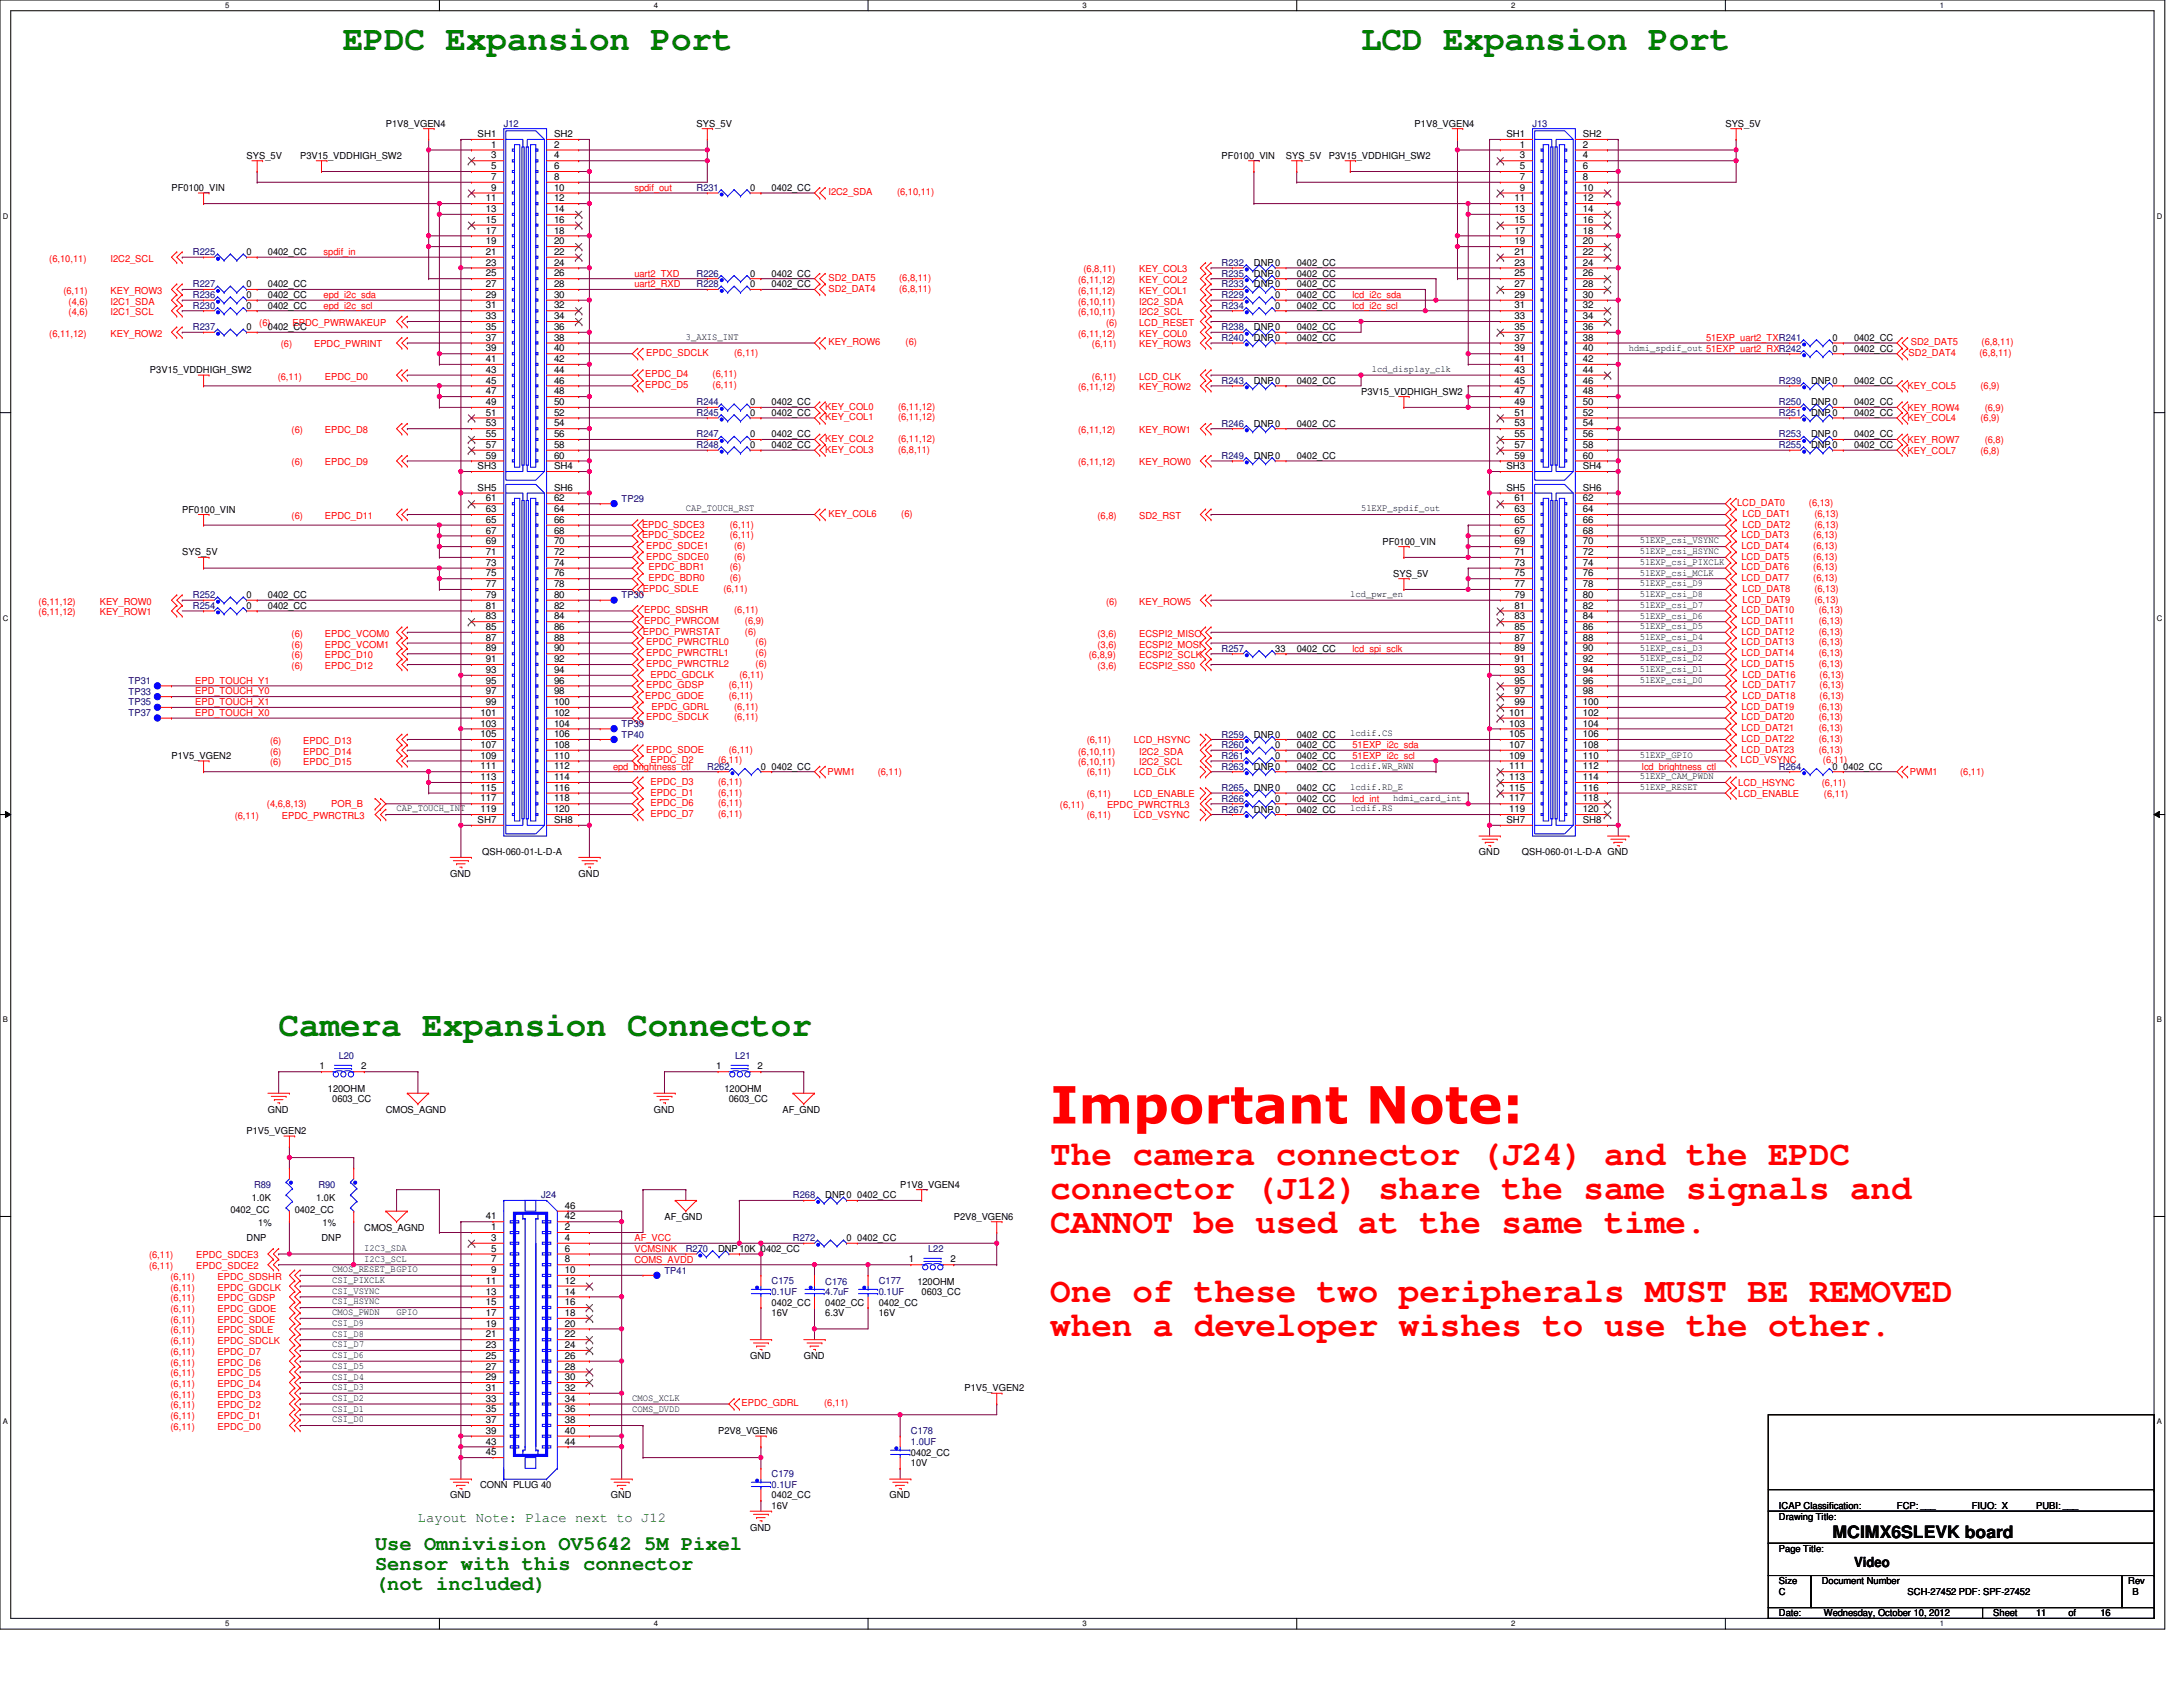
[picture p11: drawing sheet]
<svg xmlns="http://www.w3.org/2000/svg" width="279mm" height="216mm" viewBox="0 0 279 216" stroke-linecap="round" stroke-linejoin="round" font-family="sans-serif">
<defs><g id="words">
<text font-size="6.6" fill="#f00" x="134.4" y="143.8">Important Note:</text>
<g font-size="4.4" fill="#008000">
<text x="43.9" y="6.4">EPDC Expansion Port</text>
<text x="174.2" y="6.4">LCD Expansion Port</text>
<text x="35.7" y="132.6">Camera Expansion Connector</text>
</g>
<g font-size="4.4" fill="#f00">
<text x="134.4" y="149.1">The camera connector (J24) and the EPDC</text>
<text x="134.4" y="153.4">connector (J12) share the same signals and</text>
<text x="134.4" y="157.8">CANNOT be used at the same time.</text>
<text x="134.4" y="166.6">One of these two peripherals MUST BE REMOVED</text>
<text x="134.4" y="171">when a developer wishes to use the other.</text>
</g>
<g font-size="2.6" fill="#008000">
<text x="48" y="198.3">Use Omnivision OV5642 5M Pixel</text>
<text x="48" y="200.9">Sensor with this connector</text>
<text x="48" y="203.5">(not included)</text>
</g>
<text font-size="2.2" x="234.5" y="196.8">MCIMX6SLEVK board</text>
<text font-size="1.8" fill="#008000" x="53.5" y="194.8">Layout Note: Place next to J12</text>
<text font-size="1.8" x="237.3" y="200.5">Video</text>
<g font-size="1.2">
<text x="49.4" y="16.2">P1V8_VGEN4</text>
<text x="61.1" y="17.5">SH1</text>
<text x="70.9" y="17.5">SH2</text>
<text x="89.2" y="16.2">SYS_5V</text>
<text x="181.1" y="16.2">P1V8_VGEN4</text>
<text x="192.8" y="17.5">SH1</text>
<text x="202.6" y="17.5">SH2</text>
<text x="220.8" y="16.2">SYS_5V</text>
<text x="31.6" y="20.3">SYS_5V</text>
<text x="38.4" y="20.3">P3V15_VDDHIGH_SW2</text>
<text x="62.8" y="18.9">1</text>
<text x="62.8" y="20.3">3</text>
<text x="62.8" y="21.7">5</text>
<text x="62.8" y="23">7</text>
<text x="70.9" y="18.9">2</text>
<text x="70.9" y="20.3">4</text>
<text x="70.9" y="21.7">6</text>
<text x="70.9" y="23">8</text>
<text x="156.4" y="20.3">PF0100_VIN</text>
<text x="164.6" y="20.3">SYS_5V</text>
<text x="170.1" y="20.3">P3V15_VDDHIGH_SW2</text>
<text x="194.5" y="18.9">1</text>
<text x="194.5" y="20.3">3</text>
<text x="194.5" y="21.7">5</text>
<text x="194.5" y="23">7</text>
<text x="202.6" y="18.9">2</text>
<text x="202.6" y="20.3">4</text>
<text x="202.6" y="21.7">6</text>
<text x="202.6" y="23">8</text>
<text x="21.9" y="24.4">PF0100_VIN</text>
<text x="62.2" y="25.8">11</text>
<text x="62.2" y="27.1">13</text>
<text x="62.2" y="28.5">15</text>
<text x="62.2" y="29.9">17</text>
<text x="62.8" y="24.4">9</text>
<text x="70.9" y="24.4">10</text>
<text x="70.9" y="25.8">12</text>
<text x="70.9" y="27.1">14</text>
<text x="70.9" y="28.5">16</text>
<text x="70.9" y="29.9">18</text>
<text x="96" y="24.4">0</text>
<text x="98.8" y="24.4">0402_CC</text>
<text x="193.8" y="25.8">11</text>
<text x="193.8" y="27.1">13</text>
<text x="193.8" y="28.5">15</text>
<text x="193.8" y="29.9">17</text>
<text x="194.5" y="24.4">9</text>
<text x="202.6" y="24.4">10</text>
<text x="202.6" y="25.8">12</text>
<text x="202.6" y="27.1">14</text>
<text x="202.6" y="28.5">16</text>
<text x="202.6" y="29.9">18</text>
<text x="31.6" y="32.7">0</text>
<text x="34.3" y="32.7">0402_CC</text>
<text x="62.2" y="31.3">19</text>
<text x="62.2" y="32.6">21</text>
<text x="62.2" y="34">23</text>
<text x="62.2" y="35.4">25</text>
<text x="70.9" y="31.3">20</text>
<text x="70.9" y="32.6">22</text>
<text x="70.9" y="34">24</text>
<text x="70.9" y="35.4">26</text>
<text x="96" y="35.4">0</text>
<text x="98.8" y="35.4">0402_CC</text>
<text x="160.5" y="34">DNP0</text>
<text x="160.5" y="35.4">DNP0</text>
<text x="166" y="34">0402_CC</text>
<text x="166" y="35.4">0402_CC</text>
<text x="193.8" y="31.3">19</text>
<text x="193.8" y="32.6">21</text>
<text x="193.8" y="34">23</text>
<text x="193.8" y="35.4">25</text>
<text x="202.6" y="31.3">20</text>
<text x="202.6" y="32.6">22</text>
<text x="202.6" y="34">24</text>
<text x="202.6" y="35.4">26</text>
<text x="31.6" y="36.8">0</text>
<text x="31.6" y="38.2">0</text>
<text x="31.6" y="39.5">0</text>
<text x="34.3" y="36.8">0402_CC</text>
<text x="34.3" y="38.2">0402_CC</text>
<text x="34.3" y="39.5">0402_CC</text>
<text x="62.2" y="36.7">27</text>
<text x="62.2" y="38.1">29</text>
<text x="62.2" y="39.5">31</text>
<text x="62.2" y="40.9">33</text>
<text x="70.9" y="36.7">28</text>
<text x="70.9" y="38.1">30</text>
<text x="70.9" y="39.5">32</text>
<text x="70.9" y="40.9">34</text>
<text x="96" y="36.8">0</text>
<text x="98.8" y="36.8">0402_CC</text>
<text x="160.5" y="36.8">DNP0</text>
<text x="163.2" y="38.2">0</text>
<text x="163.2" y="39.5">0</text>
<text x="166" y="38.2">0402_CC</text>
<text x="166" y="39.5">0402_CC</text>
<text x="166" y="36.8">0402_CC</text>
<text x="193.8" y="36.7">27</text>
<text x="193.8" y="38.1">29</text>
<text x="193.8" y="39.5">31</text>
<text x="193.8" y="40.9">33</text>
<text x="202.6" y="36.7">28</text>
<text x="202.6" y="38.1">30</text>
<text x="202.6" y="39.5">32</text>
<text x="202.6" y="40.9">34</text>
<text x="19.2" y="47.8">P3V15_VDDHIGH_SW2</text>
<text x="31.6" y="42.3">0</text>
<text x="34.3" y="42.3">0402_CC</text>
<text x="62.2" y="42.2">35</text>
<text x="62.2" y="43.6">37</text>
<text x="62.2" y="45">39</text>
<text x="62.2" y="46.3">41</text>
<text x="62.2" y="47.7">43</text>
<text x="70.9" y="42.2">36</text>
<text x="70.9" y="43.6">38</text>
<text x="70.9" y="45">40</text>
<text x="70.9" y="46.3">42</text>
<text x="70.9" y="47.7">44</text>
<text x="87.8" y="43.5">3_AXIS_INT</text>
<text x="160.5" y="42.3">DNP0</text>
<text x="160.5" y="43.6">DNP0</text>
<text x="166" y="42.3">0402_CC</text>
<text x="166" y="43.6">0402_CC</text>
<text x="175.6" y="47.6">lcd_display_clk</text>
<text x="193.8" y="42.2">35</text>
<text x="193.8" y="43.6">37</text>
<text x="193.8" y="45">39</text>
<text x="193.8" y="46.3">41</text>
<text x="193.8" y="47.7">43</text>
<text x="202.6" y="42.2">36</text>
<text x="202.6" y="43.6">38</text>
<text x="202.6" y="45">40</text>
<text x="202.6" y="46.3">42</text>
<text x="202.6" y="47.7">44</text>
<text x="208.5" y="44.9">hdmi_spdif_out 51EXP_uart2_RXR242</text>
<text x="234.5" y="43.6">0</text>
<text x="234.5" y="45">0</text>
<text x="237.3" y="43.6">0402_CC</text>
<text x="237.3" y="45">0402_CC</text>
<text x="62.2" y="49.1">45</text>
<text x="62.2" y="50.5">47</text>
<text x="62.2" y="51.8">49</text>
<text x="62.2" y="53.2">51</text>
<text x="70.9" y="49.1">46</text>
<text x="70.9" y="50.5">48</text>
<text x="70.9" y="51.8">50</text>
<text x="70.9" y="53.2">52</text>
<text x="96" y="51.9">0</text>
<text x="96" y="53.3">0</text>
<text x="98.8" y="51.9">0402_CC</text>
<text x="98.8" y="53.3">0402_CC</text>
<text x="160.5" y="49.1">DNP0</text>
<text x="166" y="49.1">0402_CC</text>
<text x="174.2" y="50.5">P3V15_VDDHIGH_SW2</text>
<text x="193.8" y="49.1">45</text>
<text x="193.8" y="50.5">47</text>
<text x="193.8" y="51.8">49</text>
<text x="193.8" y="53.2">51</text>
<text x="202.6" y="49.1">46</text>
<text x="202.6" y="50.5">48</text>
<text x="202.6" y="51.8">50</text>
<text x="202.6" y="53.2">52</text>
<text x="231.8" y="53.3">DNP 0</text>
<text x="231.8" y="49.1">DNP 0</text>
<text x="231.8" y="51.9">DNP 0</text>
<text x="237.3" y="53.3">0402_CC</text>
<text x="237.3" y="49.1">0402_CC</text>
<text x="237.3" y="51.9">0402_CC</text>
<text x="62.2" y="54.6">53</text>
<text x="62.2" y="55.9">55</text>
<text x="62.2" y="57.3">57</text>
<text x="62.2" y="58.7">59</text>
<text x="70.9" y="54.6">54</text>
<text x="70.9" y="55.9">56</text>
<text x="70.9" y="57.3">58</text>
<text x="70.9" y="58.7">60</text>
<text x="96" y="57.4">0</text>
<text x="96" y="56">0</text>
<text x="98.8" y="57.4">0402_CC</text>
<text x="98.8" y="56">0402_CC</text>
<text x="160.5" y="54.6">DNP0</text>
<text x="160.5" y="58.7">DNP0</text>
<text x="166" y="54.6">0402_CC</text>
<text x="166" y="58.7">0402_CC</text>
<text x="193.8" y="54.6">53</text>
<text x="193.8" y="55.9">55</text>
<text x="193.8" y="57.3">57</text>
<text x="193.8" y="58.7">59</text>
<text x="202.6" y="54.6">54</text>
<text x="202.6" y="55.9">56</text>
<text x="202.6" y="57.3">58</text>
<text x="202.6" y="58.7">60</text>
<text x="231.8" y="56">DNP 0</text>
<text x="231.8" y="57.4">DNP 0</text>
<text x="237.3" y="56">0402_CC</text>
<text x="237.3" y="57.4">0402_CC</text>
<text x="23.3" y="65.6">PF0100_VIN</text>
<text x="61.1" y="60">SH3</text>
<text x="61.1" y="62.8">SH5</text>
<text x="62.2" y="64.2">61</text>
<text x="62.2" y="65.6">63</text>
<text x="70.9" y="60">SH4</text>
<text x="70.9" y="62.8">SH6</text>
<text x="70.9" y="64.2">62</text>
<text x="70.9" y="65.6">64</text>
<text x="87.8" y="65.4">CAP_TOUCH_RST</text>
<text x="174.2" y="65.4">51EXP_spdif_out</text>
<text x="192.8" y="60">SH3</text>
<text x="192.8" y="62.8">SH5</text>
<text x="193.8" y="64.2">61</text>
<text x="193.8" y="65.6">63</text>
<text x="202.6" y="60">SH4</text>
<text x="202.6" y="62.8">SH6</text>
<text x="202.6" y="64.2">62</text>
<text x="202.6" y="65.6">64</text>
<text x="23.3" y="71.1">SYS_5V</text>
<text x="62.2" y="66.9">65</text>
<text x="62.2" y="68.3">67</text>
<text x="62.2" y="69.7">69</text>
<text x="62.2" y="71">71</text>
<text x="70.9" y="66.9">66</text>
<text x="70.9" y="68.3">68</text>
<text x="70.9" y="69.7">70</text>
<text x="70.9" y="71">72</text>
<text x="176.9" y="69.7">PF0100_VIN</text>
<text x="193.8" y="66.9">65</text>
<text x="193.8" y="68.3">67</text>
<text x="193.8" y="69.7">69</text>
<text x="193.8" y="71">71</text>
<text x="202.6" y="66.9">66</text>
<text x="202.6" y="68.3">68</text>
<text x="202.6" y="69.7">70</text>
<text x="202.6" y="71">72</text>
<text x="209.9" y="70.9">51EXP_csi_HSYNC</text>
<text x="209.9" y="69.6">51EXP_csi_VSYNC</text>
<text x="31.6" y="76.6">0</text>
<text x="31.6" y="77.9">0</text>
<text x="34.3" y="76.6">0402_CC</text>
<text x="34.3" y="77.9">0402_CC</text>
<text x="62.2" y="72.4">73</text>
<text x="62.2" y="73.8">75</text>
<text x="62.2" y="75.1">77</text>
<text x="62.2" y="76.5">79</text>
<text x="62.2" y="77.9">81</text>
<text x="70.9" y="72.4">74</text>
<text x="70.9" y="73.8">76</text>
<text x="70.9" y="75.1">78</text>
<text x="70.9" y="76.5">80</text>
<text x="70.9" y="77.9">82</text>
<text x="172.8" y="76.4">lcd_pwr_en</text>
<text x="178.3" y="73.8">SYS_5V</text>
<text x="193.8" y="72.4">73</text>
<text x="193.8" y="73.8">75</text>
<text x="193.8" y="75.1">77</text>
<text x="193.8" y="76.5">79</text>
<text x="193.8" y="77.9">81</text>
<text x="202.6" y="72.4">74</text>
<text x="202.6" y="73.8">76</text>
<text x="202.6" y="75.1">78</text>
<text x="202.6" y="76.5">80</text>
<text x="202.6" y="77.9">82</text>
<text x="209.9" y="77.8">51EXP_csi_D7</text>
<text x="209.9" y="76.4">51EXP_csi_D8</text>
<text x="209.9" y="75">51EXP_csi_D9</text>
<text x="209.9" y="73.7">51EXP_csi_MCLK</text>
<text x="209.9" y="72.3">51EXP_csi_PIXCLK</text>
<text x="62.2" y="79.3">83</text>
<text x="62.2" y="80.6">85</text>
<text x="62.2" y="82">87</text>
<text x="62.2" y="83.4">89</text>
<text x="70.9" y="79.3">84</text>
<text x="70.9" y="80.6">86</text>
<text x="70.9" y="82">88</text>
<text x="70.9" y="83.4">90</text>
<text x="163.2" y="83.4">33</text>
<text x="166" y="83.4">0402_CC</text>
<text x="193.8" y="79.3">83</text>
<text x="193.8" y="80.6">85</text>
<text x="193.8" y="82">87</text>
<text x="193.8" y="83.4">89</text>
<text x="202.6" y="79.3">84</text>
<text x="202.6" y="80.6">86</text>
<text x="202.6" y="82">88</text>
<text x="202.6" y="83.4">90</text>
<text x="209.9" y="83.3">51EXP_csi_D3</text>
<text x="209.9" y="81.9">51EXP_csi_D4</text>
<text x="209.9" y="80.5">51EXP_csi_D5</text>
<text x="209.9" y="79.2">51EXP_csi_D6</text>
<text x="62.2" y="84.8">91</text>
<text x="62.2" y="86.1">93</text>
<text x="62.2" y="87.5">95</text>
<text x="62.2" y="88.9">97</text>
<text x="70.9" y="84.8">92</text>
<text x="70.9" y="86.1">94</text>
<text x="70.9" y="87.5">96</text>
<text x="70.9" y="88.9">98</text>
<text x="193.8" y="84.8">91</text>
<text x="193.8" y="86.1">93</text>
<text x="193.8" y="87.5">95</text>
<text x="193.8" y="88.9">97</text>
<text x="202.6" y="84.8">92</text>
<text x="202.6" y="86.1">94</text>
<text x="202.6" y="87.5">96</text>
<text x="202.6" y="88.9">98</text>
<text x="209.9" y="87.4">51EXP_csi_D0</text>
<text x="209.9" y="86">51EXP_csi_D1</text>
<text x="209.9" y="84.6">51EXP_csi_D2</text>
<text x="61.5" y="91.6">101</text>
<text x="61.5" y="93">103</text>
<text x="61.5" y="94.3">105</text>
<text x="61.5" y="95.7">107</text>
<text x="62.2" y="90.2">99</text>
<text x="70.9" y="90.2">100</text>
<text x="70.9" y="91.6">102</text>
<text x="70.9" y="93">104</text>
<text x="70.9" y="94.3">106</text>
<text x="70.9" y="95.7">108</text>
<text x="160.5" y="94.4">DNP0</text>
<text x="163.2" y="95.8">0</text>
<text x="166" y="95.8">0402_CC</text>
<text x="166" y="94.4">0402_CC</text>
<text x="172.8" y="94.3">lcdif.CS</text>
<text x="193.2" y="91.6">101</text>
<text x="193.2" y="93">103</text>
<text x="193.2" y="94.3">105</text>
<text x="193.2" y="95.7">107</text>
<text x="193.8" y="90.2">99</text>
<text x="202.6" y="90.2">100</text>
<text x="202.6" y="91.6">102</text>
<text x="202.6" y="93">104</text>
<text x="202.6" y="94.3">106</text>
<text x="202.6" y="95.7">108</text>
<text x="21.9" y="97.1">P1V5_VGEN2</text>
<text x="61.5" y="97.1">109</text>
<text x="61.5" y="98.5">111</text>
<text x="61.5" y="99.8">113</text>
<text x="61.5" y="101.2">115</text>
<text x="70.9" y="97.1">110</text>
<text x="70.9" y="98.5">112</text>
<text x="70.9" y="99.8">114</text>
<text x="70.9" y="101.2">116</text>
<text x="97.4" y="98.5">0 0402_CC</text>
<text x="160.5" y="98.5">DNP0</text>
<text x="160.5" y="101.3">DNP0</text>
<text x="163.2" y="97.1">0</text>
<text x="166" y="97.1">0402_CC</text>
<text x="166" y="98.5">0402_CC</text>
<text x="166" y="101.3">0402_CC</text>
<text x="172.8" y="98.4">lcdif.WR_RWN</text>
<text x="172.8" y="101.1">lcdif.RD_E</text>
<text x="193.2" y="97.1">109</text>
<text x="193.2" y="98.5">111</text>
<text x="193.2" y="99.8">113</text>
<text x="193.2" y="101.2">115</text>
<text x="202.6" y="97.1">110</text>
<text x="202.6" y="98.5">112</text>
<text x="202.6" y="99.8">114</text>
<text x="202.6" y="101.2">116</text>
<text x="209.9" y="97">51EXP_GPIO</text>
<text x="209.9" y="99.7">51EXP_CAM_PWDN</text>
<text x="209.9" y="101.1">51EXP_RESET</text>
<text x="234.5" y="98.5">0 0402_CC</text>
<text x="50.8" y="103.8">CAP_TOUCH_INT</text>
<text x="61.1" y="105.3">SH7</text>
<text x="61.5" y="102.6">117</text>
<text x="61.5" y="103.9">119</text>
<text x="70.9" y="105.3">SH8</text>
<text x="70.9" y="102.6">118</text>
<text x="70.9" y="103.9">120</text>
<text x="160.5" y="104">DNP0</text>
<text x="163.2" y="102.6">0</text>
<text x="166" y="104">0402_CC</text>
<text x="166" y="102.6">0402_CC</text>
<text x="172.8" y="103.8">lcdif.RS</text>
<text x="178.3" y="102.5">hdmi_card_int</text>
<text x="192.8" y="105.3">SH7</text>
<text x="193.2" y="102.6">117</text>
<text x="193.2" y="103.9">119</text>
<text x="202.6" y="105.3">SH8</text>
<text x="202.6" y="102.6">118</text>
<text x="202.6" y="103.9">120</text>
<text x="57.6" y="112.2">GND</text>
<text x="61.7" y="109.5">QSH-060-01-L-D-A</text>
<text x="74.1" y="112.2">GND</text>
<text x="189.3" y="109.5">GND</text>
<text x="194.8" y="109.5">QSH-060-01-L-D-A GND</text>
<text x="40.9" y="136.9">1</text>
<text x="46.2" y="136.9">2</text>
<text x="91.7" y="136.9">1</text>
<text x="97" y="136.9">2</text>
<text x="34.3" y="142.4">GND</text>
<text x="42" y="139.8">120OHM</text>
<text x="42.5" y="141">0603_CC</text>
<text x="49.4" y="142.4">CMOS_AGND</text>
<text x="83.7" y="142.4">GND</text>
<text x="92.7" y="139.8">120OHM</text>
<text x="93.3" y="141">0603_CC</text>
<text x="100.1" y="142.4">AF_GND</text>
<text x="31.6" y="145.1">P1V5_VGEN2</text>
<text x="29.5" y="155.3">0402_CC</text>
<text x="32.2" y="153.6">1.0K</text>
<text x="37.7" y="155.3">0402_CC</text>
<text x="40.5" y="153.6">1.0K</text>
<text x="72.3" y="154.7">46</text>
<text x="105.6" y="153.4">DNP0 0402_CC</text>
<text x="115.2" y="152">P1V8_VGEN4</text>
<text x="31.6" y="158.9">DNP</text>
<text x="33.1" y="156.9">1%</text>
<text x="41.1" y="158.9">DNP</text>
<text x="41.3" y="156.9">1%</text>
<text x="46.6" y="157.5">CMOS_AGND</text>
<text x="46.6" y="160.1">I2C3_SDA</text>
<text x="46.6" y="161.5">I2C3_SCL</text>
<text x="62.2" y="156.1">41</text>
<text x="62.8" y="157.4">1</text>
<text x="62.8" y="158.8">3</text>
<text x="62.8" y="160.2">5</text>
<text x="62.8" y="161.6">7</text>
<text x="72.3" y="160.2">6</text>
<text x="72.3" y="157.4">2</text>
<text x="72.3" y="161.6">8</text>
<text x="72.3" y="158.8">4</text>
<text x="72.3" y="156.1">42</text>
<text x="85" y="156.1">AF_GND</text>
<text x="91.9" y="160.2">DNP10K 0402_CC</text>
<text x="108.4" y="158.9">0 0402_CC</text>
<text x="116.3" y="161.6">1</text>
<text x="121.7" y="161.6">2</text>
<text x="122.1" y="156.1">P2V8_VGEN6</text>
<text x="42.5" y="162.8">CMOS_RESET_BGPIO</text>
<text x="42.5" y="164.2">CSI_PIXCLK</text>
<text x="42.5" y="165.6">CSI_VSYNC</text>
<text x="42.5" y="166.9">CSI_HSYNC</text>
<text x="62.2" y="164.3">11</text>
<text x="62.2" y="165.7">13</text>
<text x="62.2" y="167">15</text>
<text x="62.8" y="162.9">9</text>
<text x="72.3" y="165.7">14</text>
<text x="72.3" y="162.9">10</text>
<text x="72.3" y="167">16</text>
<text x="72.3" y="164.3">12</text>
<text x="98.8" y="167.1">0402_CC</text>
<text x="105.6" y="167.1">0402_CC</text>
<text x="112.5" y="167.1">0402_CC</text>
<text x="117.4" y="164.5">120OHM</text>
<text x="118" y="165.7">0603_CC</text>
<text x="42.5" y="168.3">CMOS_PWDN</text>
<text x="42.5" y="169.7">CSI_D9</text>
<text x="42.5" y="171">CSI_D8</text>
<text x="42.5" y="172.4">CSI_D7</text>
<text x="42.5" y="173.8">CSI_D6</text>
<text x="50.8" y="168.3">GPIO</text>
<text x="62.2" y="168.4">17</text>
<text x="62.2" y="169.8">19</text>
<text x="62.2" y="171.2">21</text>
<text x="62.2" y="172.5">23</text>
<text x="62.2" y="173.9">25</text>
<text x="72.3" y="173.9">26</text>
<text x="72.3" y="171.2">22</text>
<text x="72.3" y="168.4">18</text>
<text x="72.3" y="172.5">24</text>
<text x="72.3" y="169.8">20</text>
<text x="96" y="173.9">GND</text>
<text x="98.8" y="168.5">16V</text>
<text x="102.9" y="173.9">GND</text>
<text x="105.6" y="168.5">6.3V</text>
<text x="112.5" y="168.5">16V</text>
<text x="42.5" y="175.2">CSI_D5</text>
<text x="42.5" y="176.6">CSI_D4</text>
<text x="42.5" y="177.9">CSI_D3</text>
<text x="42.5" y="179.3">CSI_D2</text>
<text x="62.2" y="175.3">27</text>
<text x="62.2" y="176.6">29</text>
<text x="62.2" y="178">31</text>
<text x="62.2" y="179.4">33</text>
<text x="72.3" y="179.4">34</text>
<text x="72.3" y="176.6">30</text>
<text x="72.3" y="178">32</text>
<text x="72.3" y="175.3">28</text>
<text x="80.9" y="179.3">CMOS_XCLK</text>
<text x="123.4" y="178.1">P1V5_VGEN2</text>
<text x="42.5" y="180.7">CSI_D1</text>
<text x="42.5" y="182">CSI_D0</text>
<text x="62.2" y="184.9">43</text>
<text x="62.2" y="180.8">35</text>
<text x="62.2" y="182.1">37</text>
<text x="62.2" y="183.5">39</text>
<text x="72.3" y="182.1">38</text>
<text x="72.3" y="183.5">40</text>
<text x="72.3" y="180.8">36</text>
<text x="72.3" y="184.9">44</text>
<text x="80.9" y="180.7">COMS_DVDD</text>
<text x="91.9" y="183.6">P2V8_VGEN6</text>
<text x="57.6" y="191.8">GND</text>
<text x="61.4" y="190.4">CONN PLUG 40</text>
<text x="62.2" y="186.2">45</text>
<text x="78.2" y="191.8">GND</text>
<text x="98.8" y="191.8">0402_CC</text>
<text x="113.9" y="191.8">GND</text>
<text x="116.6" y="187.7">10V</text>
<text x="116.6" y="186.3">0402_CC</text>
<text x="96" y="195.9">GND</text>
<text x="98.8" y="193.1">16V</text>
<text x="227.7" y="194.5">Drawing Title:</text>
<text x="227.7" y="193.1">ICAP Classification:</text>
<text x="242.8" y="193.1">FCP: ___</text>
<text x="252.4" y="193.1">FIUO: X</text>
<text x="260.6" y="193.1">PUBI: ___</text>
<text x="227.7" y="198.6">Page Title:</text>
<text x="227.7" y="202.8">Size</text>
<text x="233.2" y="202.8">Document Number</text>
<text x="272.4" y="202.8">Rev</text>
<text x="227.7" y="206.9">Date:</text>
<text x="227.7" y="204.1">C</text>
<text x="233.4" y="206.9">Wednesday, October 10, 2012</text>
<text x="244.2" y="204.1">SCH-27452 PDF: SPF-27452</text>
<text x="255.1" y="206.9">Sheet</text>
<text x="260.6" y="206.9">11</text>
<text x="264.7" y="206.9">of</text>
<text x="268.8" y="206.9">16</text>
<text x="272.9" y="204.1">B</text>
</g>
<g font-size="1.2" fill="#000080">
<text x="64.5" y="16.2">J12</text>
<text x="196.2" y="16.2">J13</text>
<text x="89.2" y="24.4">R231</text>
<text x="24.7" y="32.7">R225</text>
<text x="89.2" y="35.4">R226</text>
<text x="156.4" y="34">R232</text>
<text x="156.4" y="35.4">R235</text>
<text x="24.7" y="36.8">R227</text>
<text x="24.7" y="38.2">R236</text>
<text x="24.7" y="39.5">R230</text>
<text x="89.2" y="36.8">R228</text>
<text x="156.4" y="38.2">R229</text>
<text x="156.4" y="39.5">R234</text>
<text x="156.4" y="36.8">R233</text>
<text x="24.7" y="42.3">R237</text>
<text x="156.4" y="42.3">R238</text>
<text x="156.4" y="43.6">R240</text>
<text x="89.2" y="51.9">R244</text>
<text x="89.2" y="53.3">R245</text>
<text x="156.4" y="49.1">R243</text>
<text x="227.7" y="53.3">R251</text>
<text x="227.7" y="49.1">R239</text>
<text x="227.7" y="51.9">R250</text>
<text x="89.2" y="57.4">R248</text>
<text x="89.2" y="56">R247</text>
<text x="156.4" y="54.6">R246</text>
<text x="156.4" y="58.7">R249</text>
<text x="227.7" y="56">R253</text>
<text x="227.7" y="57.4">R255</text>
<text x="79.6" y="64.2">TP29</text>
<text x="24.7" y="76.6">R252</text>
<text x="24.7" y="77.9">R254</text>
<text x="79.6" y="76.6">TP30</text>
<text x="156.4" y="83.4">R257</text>
<text x="16.5" y="87.5">TP31</text>
<text x="16.5" y="88.9">TP33</text>
<text x="16.5" y="90.3">TP35</text>
<text x="16.5" y="91.7">TP37</text>
<text x="79.6" y="93">TP39</text>
<text x="79.6" y="94.4">TP40</text>
<text x="156.4" y="95.8">R260</text>
<text x="156.4" y="94.4">R259</text>
<text x="90.5" y="98.5">R262</text>
<text x="156.4" y="97.1">R261</text>
<text x="156.4" y="98.5">R263</text>
<text x="156.4" y="101.3">R265</text>
<text x="227.7" y="98.5">R264</text>
<text x="156.4" y="104">R267</text>
<text x="156.4" y="102.6">R266</text>
<text x="43.3" y="135.6">L20</text>
<text x="94.1" y="135.6">L21</text>
<text x="32.5" y="152">R89</text>
<text x="40.7" y="152">R90</text>
<text x="69.3" y="153.4">J24</text>
<text x="101.5" y="153.4">R268</text>
<text x="87.8" y="160.2">R270</text>
<text x="101.5" y="158.9">R272</text>
<text x="118.8" y="160.2">L22</text>
<text x="85" y="163">TP41</text>
<text x="98.8" y="164.3">C175</text>
<text x="98.8" y="165.7">0.1UF</text>
<text x="105.6" y="164.5">C176</text>
<text x="105.6" y="165.7">4.7uF</text>
<text x="112.5" y="164.3">C177</text>
<text x="112.5" y="165.7">0.1UF</text>
<text x="116.6" y="183.6">C178</text>
<text x="116.6" y="184.9">1.0UF</text>
<text x="98.8" y="189">C179</text>
<text x="98.8" y="190.4">0.1UF</text>
</g>
<g font-size="1.2" fill="#f00">
<text x="81.2" y="24.4">spdif_out</text>
<text x="106" y="25">I2C2_SDA</text>
<text x="114.8" y="25">(6,10,11)</text>
<text x="6.3" y="33.5">(6,10,11)</text>
<text x="14.1" y="33.5">I2C2_SCL</text>
<text x="41.4" y="32.6">spdif_in</text>
<text x="81.2" y="35.4">uart2_TXD</text>
<text x="106" y="36">SD2_DAT5</text>
<text x="115.1" y="36">(6,8,11)</text>
<text x="138.7" y="34.9">(6,8,11)</text>
<text x="145.8" y="34.9">KEY_COL3</text>
<text x="8.1" y="37.6">(6,11)</text>
<text x="8.8" y="40.3">(4,6)</text>
<text x="8.8" y="39">(4,6)</text>
<text x="14.1" y="40.3">I2C1_SCL</text>
<text x="14.1" y="39">I2C1_SDA</text>
<text x="14.1" y="37.6">KEY_ROW3</text>
<text x="33.2" y="41.7">(6)</text>
<text x="37.4" y="41.7">EPDC_PWRWAKEUP</text>
<text x="41.4" y="39.5">epd_i2c_scl</text>
<text x="41.4" y="38.1">epd_i2c_sda</text>
<text x="81.2" y="36.8">uart2_RXD</text>
<text x="106" y="37.3">SD2_DAT4</text>
<text x="115.1" y="37.3">(6,8,11)</text>
<text x="138" y="40.3">(6,10,11)</text>
<text x="138" y="39">(6,10,11)</text>
<text x="138" y="37.6">(6,11,12)</text>
<text x="138" y="36.2">(6,11,12)</text>
<text x="141.6" y="41.7">(6)</text>
<text x="145.8" y="41.7">LCD_RESET</text>
<text x="145.8" y="40.3">I2C2_SCL</text>
<text x="145.8" y="39">I2C2_SDA</text>
<text x="145.8" y="37.6">KEY_COL1</text>
<text x="145.8" y="36.2">KEY_COL2</text>
<text x="173.1" y="39.5">lcd_i2c_scl</text>
<text x="173.1" y="38.1">lcd_i2c_sda</text>
<text x="6.3" y="43.1">(6,11,12)</text>
<text x="14.1" y="43.1">KEY_ROW2</text>
<text x="35.9" y="44.5">(6)</text>
<text x="40.2" y="44.5">EPDC_PWRINT</text>
<text x="82.7" y="45.6">EPDC_SDCLK</text>
<text x="94" y="45.6">(6,11)</text>
<text x="106" y="44.2">KEY_ROW6</text>
<text x="115.9" y="44.2">(6)</text>
<text x="138" y="43.1">(6,11,12)</text>
<text x="139.8" y="44.5">(6,11)</text>
<text x="145.8" y="44.5">KEY_ROW3</text>
<text x="145.8" y="43.1">KEY_COL0</text>
<text x="218.4" y="43.6">51EXP_uart2_TXR241</text>
<text x="244.3" y="45.6">SD2_DAT4</text>
<text x="244.6" y="44.2">SD2_DAT5</text>
<text x="253.3" y="45.6">(6,8,11)</text>
<text x="253.6" y="44.2">(6,8,11)</text>
<text x="35.5" y="48.6">(6,11)</text>
<text x="41.6" y="48.6">EPDC_D0</text>
<text x="82.6" y="48.3">EPDC_D4</text>
<text x="82.6" y="49.7">EPDC_D5</text>
<text x="91.2" y="48.3">(6,11)</text>
<text x="91.2" y="49.7">(6,11)</text>
<text x="105.6" y="52.4">KEY_COL0</text>
<text x="105.6" y="53.8">KEY_COL1</text>
<text x="114.9" y="52.4">(6,11,12)</text>
<text x="114.9" y="53.8">(6,11,12)</text>
<text x="138" y="50">(6,11,12)</text>
<text x="139.8" y="48.6">(6,11)</text>
<text x="145.8" y="48.6">LCD_CLK</text>
<text x="145.8" y="50">KEY_ROW2</text>
<text x="244.2" y="52.6">KEY_ROW4</text>
<text x="244.2" y="53.9">KEY_COL4</text>
<text x="244.2" y="49.8">KEY_COL5</text>
<text x="253.5" y="53.9">(6,9)</text>
<text x="253.5" y="49.8">(6,9)</text>
<text x="254" y="52.6">(6,9)</text>
<text x="37.3" y="59.6">(6)</text>
<text x="37.3" y="55.4">(6)</text>
<text x="41.6" y="59.6">EPDC_D9</text>
<text x="41.6" y="55.4">EPDC_D8</text>
<text x="105.6" y="56.5">KEY_COL2</text>
<text x="105.6" y="57.9">KEY_COL3</text>
<text x="114.9" y="56.5">(6,11,12)</text>
<text x="114.9" y="57.9">(6,8,11)</text>
<text x="138" y="55.4">(6,11,12)</text>
<text x="138" y="59.6">(6,11,12)</text>
<text x="145.8" y="55.4">KEY_ROW1</text>
<text x="145.8" y="59.6">KEY_ROW0</text>
<text x="244.2" y="56.7">KEY_ROW7</text>
<text x="244.2" y="58">KEY_COL7</text>
<text x="253.5" y="58">(6,8)</text>
<text x="254" y="56.7">(6,8)</text>
<text x="222.3" y="64.8">LCD_DAT0</text>
<text x="231.5" y="64.8">(6,13)</text>
<text x="37.3" y="66.4">(6)</text>
<text x="41.6" y="66.4">EPDC_D11</text>
<text x="82.2" y="67.5">EPDC_SDCE3</text>
<text x="82.2" y="68.9">EPDC_SDCE2</text>
<text x="82.7" y="71.6">EPDC_SDCE0</text>
<text x="82.7" y="70.3">EPDC_SDCE1</text>
<text x="93.4" y="67.5">(6,11)</text>
<text x="93.4" y="68.9">(6,11)</text>
<text x="94" y="71.6">(6)</text>
<text x="94" y="70.3">(6)</text>
<text x="106" y="66.1">KEY_COL6</text>
<text x="115.4" y="66.1">(6)</text>
<text x="140.5" y="66.4">(6,8)</text>
<text x="145.8" y="66.4">SD2_RST</text>
<text x="222.9" y="71.6">LCD_DAT5</text>
<text x="222.9" y="68.9">LCD_DAT3</text>
<text x="222.9" y="70.3">LCD_DAT4</text>
<text x="223" y="67.5">LCD_DAT2</text>
<text x="223" y="66.1">LCD_DAT1</text>
<text x="232.1" y="71.6">(6,13)</text>
<text x="232.1" y="68.9">(6,13)</text>
<text x="232.1" y="70.3">(6,13)</text>
<text x="232.2" y="67.5">(6,13)</text>
<text x="232.2" y="66.1">(6,13)</text>
<text x="4.9" y="77.4">(6,11,12)</text>
<text x="12.8" y="77.4">KEY_ROW0</text>
<text x="82.3" y="75.7">EPDC_SDLE</text>
<text x="83" y="73">EPDC_BDR1</text>
<text x="83" y="74.4">EPDC_BDR0</text>
<text x="92.6" y="75.7">(6,11)</text>
<text x="93.4" y="73">(6)</text>
<text x="93.4" y="74.4">(6)</text>
<text x="141.6" y="77.4">(6)</text>
<text x="145.8" y="77.4">KEY_ROW5</text>
<text x="222.9" y="74.4">LCD_DAT7</text>
<text x="222.9" y="73">LCD_DAT6</text>
<text x="223" y="77.1">LCD_DAT9</text>
<text x="223" y="75.7">LCD_DAT8</text>
<text x="232.1" y="74.4">(6,13)</text>
<text x="232.1" y="73">(6,13)</text>
<text x="232.2" y="77.1">(6,13)</text>
<text x="232.2" y="75.7">(6,13)</text>
<text x="4.9" y="78.8">(6,11,12)</text>
<text x="12.8" y="78.8">KEY_ROW1</text>
<text x="37.3" y="81.5">(6)</text>
<text x="37.3" y="82.9">(6)</text>
<text x="41.6" y="81.5">EPDC_VCOM0</text>
<text x="41.6" y="82.9">EPDC_VCOM1</text>
<text x="82.3" y="81.2">EPDC_PWRSTAT</text>
<text x="82.4" y="78.5">EPDC_SDSHR</text>
<text x="82.4" y="79.9">EPDC_PWRCOM</text>
<text x="82.7" y="82.6">EPDC_PWRCTRL0</text>
<text x="82.7" y="84">EPDC_PWRCTRL1</text>
<text x="94" y="78.5">(6,11)</text>
<text x="95.3" y="79.9">(6,9)</text>
<text x="95.3" y="81.2">(6)</text>
<text x="96.7" y="82.6">(6)</text>
<text x="96.7" y="84">(6)</text>
<text x="140.5" y="81.5">(3,6)</text>
<text x="140.5" y="82.9">(3,6)</text>
<text x="145.8" y="81.5">ECSPI2_MISO</text>
<text x="145.8" y="82.9">ECSPI2_MOSI</text>
<text x="173.1" y="83.4">lcd_spi_sclk</text>
<text x="222.9" y="81.2">LCD_DAT12</text>
<text x="222.9" y="82.6">LCD_DAT13</text>
<text x="222.9" y="84">LCD_DAT14</text>
<text x="222.9" y="78.5">LCD_DAT10</text>
<text x="222.9" y="79.9">LCD_DAT11</text>
<text x="232.8" y="81.2">(6,13)</text>
<text x="232.8" y="82.6">(6,13)</text>
<text x="232.8" y="84">(6,13)</text>
<text x="232.8" y="78.5">(6,13)</text>
<text x="232.8" y="79.9">(6,13)</text>
<text x="25" y="88.9">EPD_TOUCH_Y0</text>
<text x="25" y="87.5">EPD_TOUCH_Y1</text>
<text x="37.3" y="84.2">(6)</text>
<text x="37.3" y="85.6">(6)</text>
<text x="41.6" y="84.2">EPDC_D10</text>
<text x="41.6" y="85.6">EPDC_D12</text>
<text x="82.6" y="89.5">EPDC_GDOE</text>
<text x="82.7" y="88.1">EPDC_GDSP</text>
<text x="82.7" y="85.3">EPDC_PWRCTRL2</text>
<text x="83.3" y="86.7">EPDC_GDCLK</text>
<text x="93.3" y="88.1">(6,11)</text>
<text x="93.3" y="89.5">(6,11)</text>
<text x="94.6" y="86.7">(6,11)</text>
<text x="96.7" y="85.3">(6)</text>
<text x="139.4" y="84.2">(6,8,9)</text>
<text x="140.5" y="85.6">(3,6)</text>
<text x="145.8" y="84.2">ECSPI2_SCLK</text>
<text x="145.8" y="85.6">ECSPI2_SS0</text>
<text x="222.9" y="85.3">LCD_DAT15</text>
<text x="223" y="88.1">LCD_DAT17</text>
<text x="223" y="89.5">LCD_DAT18</text>
<text x="223" y="86.7">LCD_DAT16</text>
<text x="232.8" y="85.3">(6,13)</text>
<text x="232.9" y="88.1">(6,13)</text>
<text x="232.9" y="89.5">(6,13)</text>
<text x="232.9" y="86.7">(6,13)</text>
<text x="25" y="90.3">EPD_TOUCH_X1</text>
<text x="25" y="91.6">EPD_TOUCH_X0</text>
<text x="34.6" y="95.2">(6)</text>
<text x="38.8" y="95.2">EPDC_D13</text>
<text x="82.7" y="92.2">EPDC_SDCLK</text>
<text x="83.4" y="90.8">EPDC_GDRL</text>
<text x="94" y="90.8">(6,11)</text>
<text x="94" y="92.2">(6,11)</text>
<text x="139.1" y="95.1">(6,11)</text>
<text x="145.1" y="95.1">LCD_HSYNC</text>
<text x="173.1" y="95.7">51EXP_i2c_sda</text>
<text x="222.9" y="93.6">LCD_DAT21</text>
<text x="222.9" y="95">LCD_DAT22</text>
<text x="222.9" y="90.8">LCD_DAT19</text>
<text x="222.9" y="92.2">LCD_DAT20</text>
<text x="232.8" y="93.6">(6,13)</text>
<text x="232.8" y="95">(6,13)</text>
<text x="232.8" y="90.8">(6,13)</text>
<text x="232.8" y="92.2">(6,13)</text>
<text x="34.6" y="96.6">(6)</text>
<text x="34.6" y="98">(6)</text>
<text x="38.8" y="96.6">EPDC_D14</text>
<text x="38.8" y="98">EPDC_D15</text>
<text x="78.5" y="98.5">epd_brightness_ctl</text>
<text x="82.7" y="96.3">EPDC_SDOE</text>
<text x="83.3" y="101.8">EPDC_D1</text>
<text x="83.3" y="97.7">EPDC_D2</text>
<text x="83.3" y="100.4">EPDC_D3</text>
<text x="91.9" y="101.8">(6,11)</text>
<text x="91.9" y="97.7">(6,11)</text>
<text x="91.9" y="100.4">(6,11)</text>
<text x="93.3" y="96.3">(6,11)</text>
<text x="105.9" y="99.2">PWM1</text>
<text x="112.3" y="99.2">(6,11)</text>
<text x="138" y="98">(6,10,11)</text>
<text x="138" y="96.6">(6,10,11)</text>
<text x="139.1" y="99.2">(6,11)</text>
<text x="139.1" y="101.9">(6,11)</text>
<text x="145.1" y="99.2">LCD_CLK</text>
<text x="145.1" y="101.9">LCD_ENABLE</text>
<text x="145.8" y="98">I2C2_SCL</text>
<text x="145.8" y="96.6">I2C2_SDA</text>
<text x="173.1" y="97.1">51EXP_i2c_scl</text>
<text x="210.1" y="98.5">lcd_brightness_ctl</text>
<text x="222.5" y="101.9">LCD_ENABLE</text>
<text x="222.5" y="100.6">LCD_HSYNC</text>
<text x="222.8" y="97.7">LCD_VSYNC</text>
<text x="222.9" y="96.3">LCD_DAT23</text>
<text x="232.8" y="96.3">(6,13)</text>
<text x="233.2" y="100.6">(6,11)</text>
<text x="233.3" y="97.7">(6,11)</text>
<text x="233.4" y="101.9">(6,11)</text>
<text x="244.4" y="99.2">PWM1</text>
<text x="250.9" y="99.2">(6,11)</text>
<text x="30" y="104.8">(6,11)</text>
<text x="34.2" y="103.3">(4,6,8,13)</text>
<text x="36.1" y="104.8">EPDC_PWRCTRL3</text>
<text x="42.4" y="103.3">POR_B</text>
<text x="83.3" y="103.2">EPDC_D6</text>
<text x="83.3" y="104.5">EPDC_D7</text>
<text x="91.9" y="103.2">(6,11)</text>
<text x="91.9" y="104.5">(6,11)</text>
<text x="135.7" y="103.4">(6,11)</text>
<text x="139.1" y="104.7">(6,11)</text>
<text x="141.7" y="103.4">EPDC_PWRCTRL3</text>
<text x="145.1" y="104.7">LCD_VSYNC</text>
<text x="173.1" y="102.6">lcd_int</text>
<text x="19.1" y="161.1">(6,11)</text>
<text x="25.1" y="161.1">EPDC_SDCE3</text>
<text x="81.2" y="160.2">VCMSINK</text>
<text x="81.2" y="161.6">COMS_AVDD</text>
<text x="81.2" y="158.8">AF_VCC</text>
<text x="19.1" y="162.4">(6,11)</text>
<text x="21.8" y="165.2">(6,11)</text>
<text x="21.8" y="167.9">(6,11)</text>
<text x="21.8" y="166.5">(6,11)</text>
<text x="21.8" y="163.8">(6,11)</text>
<text x="25.1" y="162.4">EPDC_SDCE2</text>
<text x="27.9" y="165.2">EPDC_GDCLK</text>
<text x="27.9" y="167.9">EPDC_GDOE</text>
<text x="27.9" y="166.5">EPDC_GDSP</text>
<text x="27.9" y="163.8">EPDC_SDSHR</text>
<text x="21.8" y="170.6">(6,11)</text>
<text x="21.8" y="169.3">(6,11)</text>
<text x="21.8" y="173.4">(6,11)</text>
<text x="21.8" y="172">(6,11)</text>
<text x="27.9" y="170.6">EPDC_SDLE</text>
<text x="27.9" y="169.3">EPDC_SDOE</text>
<text x="27.9" y="173.4">EPDC_D7</text>
<text x="27.9" y="172">EPDC_SDCLK</text>
<text x="21.8" y="176.1">(6,11)</text>
<text x="21.8" y="174.8">(6,11)</text>
<text x="21.8" y="178.9">(6,11)</text>
<text x="21.8" y="177.5">(6,11)</text>
<text x="27.9" y="176.1">EPDC_D5</text>
<text x="27.9" y="174.8">EPDC_D6</text>
<text x="27.9" y="178.9">EPDC_D3</text>
<text x="27.9" y="177.5">EPDC_D4</text>
<text x="94.9" y="180">EPDC_GDRL</text>
<text x="105.5" y="180">(6,11)</text>
<text x="21.8" y="181.6">(6,11)</text>
<text x="21.8" y="183">(6,11)</text>
<text x="21.8" y="180.3">(6,11)</text>
<text x="27.9" y="181.6">EPDC_D1</text>
<text x="27.9" y="183">EPDC_D0</text>
<text x="27.9" y="180.3">EPDC_D2</text>
</g>
<g font-size="1">
<text x="28.8" y="1">5</text>
<text x="83.7" y="1">4</text>
<text x="138.5" y="1">3</text>
<text x="193.4" y="1">2</text>
<text x="248.3" y="1">1</text>
<text x=".4" y="28">D</text>
<text x="276.1" y="28">D</text>
<text x=".4" y="79.4">C</text>
<text x="276.1" y="79.4">C</text>
<text x=".4" y="130.9">B</text>
<text x="276.1" y="130.9">B</text>
<text x=".4" y="182.3">A</text>
<text x="276.1" y="182.3">A</text>
<text x="28.8" y="208.2">5</text>
<text x="83.7" y="208.2">4</text>
<text x="138.5" y="208.2">3</text>
<text x="193.4" y="208.2">2</text>
<text x="248.3" y="208.2">1</text>
</g>
</g></defs>
<path d="M0 0h277.1v208.5h-277.1zM1.4 1.4h274.3v205.7h-274.3z" fill="none" stroke="#000" stroke-width=".13"/>
<g fill="#fff">
<path d="M28.8 .1h.6v1.1h-.6z"/>
<path d="M28.8 207.3h.6v1.1h-.6z"/>
</g>
<path d="M56.2 0v1.4M56.2 207.1v1.4" fill="none" stroke="#000" stroke-width=".13"/>
<g fill="#fff">
<path d="M83.7 .1h.5v1.1h-.5z"/>
<path d="M83.7 207.3h.5v1.1h-.5z"/>
</g>
<path d="M111.1 0v1.4M111.1 207.1v1.4" fill="none" stroke="#000" stroke-width=".13"/>
<g fill="#fff">
<path d="M138.5 .1h.6v1.1h-.6z"/>
<path d="M138.5 207.3h.6v1.1h-.6z"/>
</g>
<path d="M166 0v1.4M166 207.1v1.4" fill="none" stroke="#000" stroke-width=".13"/>
<g fill="#fff">
<path d="M193.4 .1h.6v1.1h-.6z"/>
<path d="M193.4 207.3h.6v1.1h-.6z"/>
</g>
<path d="M220.8 0v1.4M220.8 207.1v1.4" fill="none" stroke="#000" stroke-width=".13"/>
<g fill="#fff">
<path d="M248.3 .1h.5v1.1h-.5z"/>
<path d="M248.3 207.3h.5v1.1h-.5z"/>
<path d="M.4 27.1h.7v1.1h-.7z"/>
<path d="M276.1 27.1h.7v1.1h-.7z"/>
<path d="M.4 78.5h.7v1.1h-.7z"/>
<path d="M276.1 78.5h.7v1.1h-.7z"/>
</g>
<path d="M0 52.8h1.4M275.7 52.8h1.4" fill="none" stroke="#000" stroke-width=".13"/>
<g fill="#fff">
<path d="M.4 130h.6v1.1h-.6z"/>
<path d="M276.1 130h.6v1.1h-.6z"/>
</g>
<path d="M0 104.2h1.4M.7 103.8l.7 .4-.7 .4zM275.7 104.2l.7-.4v.8zM275.7 104.2h1.4" fill="none" stroke="#000" stroke-width=".13"/>
<path d="M.7 103.8l.7 .4-.7 .4zM275.7 104.2l.7-.4v.8z" fill="#000"/>
<g fill="#fff">
<path d="M.4 181.4h.6v1.1h-.6z"/>
<path d="M276.1 181.4h.6v1.1h-.6z"/>
</g>
<path d="M0 155.7h1.4M275.7 155.7h1.4" fill="none" stroke="#000" stroke-width=".13"/>
<path d="M41.1 21.9h.1M41.1 21.9h19.2M187.9 45.3h.1M187.9 45.3h4.1" fill="none" stroke="#800040" stroke-width=".13"/>
<circle cx="187.9" cy="45.3" r=".27" fill="#f0f"/>
<circle cx="187.9" cy="45.3" r=".27" fill="none" stroke="#f0f" stroke-width=".13"/>
<path d="M56.2 26.1h.1M56.2 26.1v1.3M187.9 45.3h.1M187.9 45.3v1.3" fill="none" stroke="#800040" stroke-width=".13"/>
<circle cx="56.2" cy="27.4" r=".27" fill="#f0f"/>
<circle cx="56.2" cy="27.4" r=".27" fill="none" stroke="#f0f" stroke-width=".13"/>
<circle cx="56.2" cy="26" r=".27" fill="#f0f"/>
<circle cx="56.2" cy="26" r=".27" fill="none" stroke="#f0f" stroke-width=".13"/>
<path d="M186.5 30.2h.1M186.5 30.2v1.4M187.9 26.1h.1M187.9 26.1v1.3M74.1 57.6h.1M74.1 57.6h16.4M187.9 46.6h.1M187.9 46.6h4.1" fill="none" stroke="#800040" stroke-width=".13"/>
<circle cx="187.9" cy="27.4" r=".27" fill="#f0f"/>
<circle cx="187.9" cy="27.4" r=".27" fill="none" stroke="#f0f" stroke-width=".13"/>
<path d="M32.9 21.9h.1M32.9 21.9v1.4M74.1 20.6h.1M74.1 20.6h16.4" fill="none" stroke="#800040" stroke-width=".13"/>
<circle cx="90.5" cy="20.6" r=".27" fill="#f0f"/>
<circle cx="90.5" cy="20.6" r=".27" fill="none" stroke="#f0f" stroke-width=".13"/>
<path d="M59 17.8h.1M59 17.8v16.5M186.5 19.2h.1M186.5 19.2v11M59 34.3h.1M59 34.3h1.3M205.7 45.3h.1M205.7 45.3h23.4" fill="none" stroke="#800040" stroke-width=".13"/>
<circle cx="186.5" cy="30.2" r=".27" fill="#f0f"/>
<circle cx="186.5" cy="30.2" r=".27" fill="none" stroke="#f0f" stroke-width=".13"/>
<circle cx="186.5" cy="19.2" r=".27" fill="#f0f"/>
<circle cx="186.5" cy="19.2" r=".27" fill="none" stroke="#f0f" stroke-width=".13"/>
<g fill="none" stroke="#800040" stroke-width=".13">
<path d="M90.5 19.2h.1M90.5 17.8v1.4M32.9 39.8h.1M32.9 38.4h.1M32.9 39.8h27.4M32.9 38.4h27.4M90.5 20.6h.1M90.5 20.6v2.7M52.1 48h.1M52.1 54.9h.1M52.1 59h.1M52.1 43.9h.1"/>
<path d="M52.1 41.1h.1M52.1 48h8.2M52.1 54.9h8.2M52.1 59h8.2M52.1 43.9h8.2M52.1 41.1h8.2M74.1 45.3h.1M74.1 48h.1M74.1 49.4h.1M74.1 45.3h6.8M74.1 48h6.8M74.1 49.4h6.8"/>
<path d="M52.1 65.8h.1M52.1 65.8h8.2M56.2 75.4h.1M56.2 74.1h.1M56.2 75.4h4.1M56.2 74.1v1.3M74.1 67.2h.1M74.1 68.6h.1M74.1 70h.1M74.1 71.3h.1M74.1 72.7h.1M74.1 75.4h.1"/>
<path d="M74.1 78.2h.1M74.1 79.6h.1M74.1 71.3h6.8M74.1 72.7h6.8M74.1 68.6h6.8M74.1 70h6.8M74.1 75.4h6.8M74.1 79.6h6.8M74.1 78.2h6.8M74.1 67.2h6.8M205.7 74.1h.1M205.7 71.3h.1"/>
<path d="M205.7 72.7h.1M205.7 68.6h.1M205.7 70h.1M205.7 75.4h.1M205.7 76.8h.1M205.7 79.6h.1M205.7 78.2h.1M205.7 74.1h15.1M205.7 71.3h15.1M205.7 72.7h15.1M205.7 68.6h15.1M205.7 70h15.1"/>
<path d="M205.7 75.4h15.1M205.7 76.8h15.1M205.7 79.6h15.1M205.7 78.2h15.1M21.9 90.5h.1M21.9 89.2h.1M21.9 91.9h.1M21.9 87.8h.1M21.9 87.8h38.4M21.9 89.2h38.4M21.9 90.5h38.4M21.9 91.9h38.4"/>
<path d="M52.1 80.9h.1M52.1 82.3h.1M52.1 85h.1M52.1 94.6h.1M52.1 96h.1M52.1 97.4h.1M52.1 80.9h8.2M52.1 82.3h8.2M52.1 85h8.2M52.1 96h8.2M52.1 97.4h8.2M52.1 94.6h8.2"/>
<path d="M74.1 80.9h.1M74.1 82.3h.1M74.1 83.7h.1M74.1 85h.1M74.1 86.4h.1M74.1 87.8h.1M74.1 89.2h.1M74.1 90.5h.1M74.1 91.9h.1M74.1 96h.1M74.1 97.4h.1M74.1 80.9h6.8"/>
<path d="M74.1 82.3h6.8M74.1 83.7h6.8M74.1 85h6.8M74.1 86.4h6.8M74.1 87.8h6.8M74.1 89.2h6.8M74.1 90.5h6.8M74.1 91.9h6.8M74.1 96h6.8M74.1 97.4h6.8M205.7 80.9h.1M205.7 82.3h.1"/>
<path d="M205.7 83.7h.1M205.7 85h.1M205.7 80.9h15.1M205.7 82.3h15.1M205.7 83.7h15.1M205.7 85h15.1M49.4 104.2h.1M49.4 104.2h10.9M74.1 100.1h.1M74.1 101.5h.1M74.1 102.9h.1M74.1 104.2h.1"/>
<path d="M74.1 100.1h6.8M74.1 101.5h6.8M74.1 102.9h6.8M74.1 104.2h6.8"/>
</g>
<circle cx="56.2" cy="74" r=".27" fill="#f0f"/>
<circle cx="56.2" cy="74" r=".27" fill="none" stroke="#f0f" stroke-width=".13"/>
<path d="M74.1 21.9h.1M74.1 21.9h1.3M75.4 21.9h.1M75.4 21.9v4.2" fill="none" stroke="#800040" stroke-width=".13"/>
<circle cx="75.4" cy="21.9" r=".27" fill="#f0f"/>
<circle cx="75.4" cy="21.9" r=".27" fill="none" stroke="#f0f" stroke-width=".13"/>
<path d="M56.2 67.2h.1M56.2 67.2h4.1M74.1 60.3h.1M74.1 60.3h1.3M75.4 60.3h.1M75.4 60.3v2.8M59 105.6h.1M59 105.6h1.3M59 105.6v4.1" fill="none" stroke="#800040" stroke-width=".13"/>
<circle cx="75.4" cy="60.3" r=".27" fill="#f0f"/>
<circle cx="75.4" cy="60.3" r=".27" fill="none" stroke="#f0f" stroke-width=".13"/>
<path d="M74.1 23.3h.1M74.1 26.1h.1M74.1 23.3h16.4M74.1 26.1h1.3M75.4 26.1h.1M75.4 26.1v4.1" fill="none" stroke="#800040" stroke-width=".13"/>
<circle cx="75.4" cy="30.2" r=".27" fill="#f0f"/>
<circle cx="75.4" cy="30.2" r=".27" fill="none" stroke="#f0f" stroke-width=".13"/>
<circle cx="75.4" cy="26" r=".27" fill="#f0f"/>
<circle cx="75.4" cy="26" r=".27" fill="none" stroke="#f0f" stroke-width=".13"/>
<g fill="none" stroke="#800040" stroke-width=".13">
<path d="M54.9 30.2h.1M54.9 31.6h.1M54.9 30.2h5.4M54.9 31.6h5.4M74.1 30.2h.1M74.1 30.2h1.3M75.4 30.2h.1M75.4 30.2v4.1M74.1 63.1h.1M74.1 63.1h1.3M74.1 105.6h.1M74.1 105.6h1.3"/>
<path d="M75.4 105.6h.1M75.4 105.6v4.1"/>
</g>
<circle cx="54.9" cy="31.5" r=".27" fill="#f0f"/>
<circle cx="54.9" cy="31.5" r=".27" fill="none" stroke="#f0f" stroke-width=".13"/>
<path d="M54.9 30.2h.1M54.9 30.2v1.4M56.2 50.8h.1M56.2 50.8h4.1" fill="none" stroke="#800040" stroke-width=".13"/>
<circle cx="56.2" cy="50.7" r=".27" fill="#f0f"/>
<circle cx="56.2" cy="50.7" r=".27" fill="none" stroke="#f0f" stroke-width=".13"/>
<path d="M26.1 49.4h.1M26.1 49.4h30.1M56.2 49.4h.1M56.2 49.4v1.4" fill="none" stroke="#800040" stroke-width=".13"/>
<circle cx="56.2" cy="49.4" r=".27" fill="#f0f"/>
<circle cx="56.2" cy="49.4" r=".27" fill="none" stroke="#f0f" stroke-width=".13"/>
<path d="M56.2 68.6h.1M56.2 68.6h4.1" fill="none" stroke="#800040" stroke-width=".13"/>
<circle cx="56.2" cy="68.6" r=".27" fill="#f0f"/>
<circle cx="56.2" cy="68.6" r=".27" fill="none" stroke="#f0f" stroke-width=".13"/>
<path d="M26.1 67.2h.1M26.1 67.2h30.1M56.2 67.2h.1M56.2 67.2v1.4" fill="none" stroke="#800040" stroke-width=".13"/>
<circle cx="56.2" cy="67.2" r=".27" fill="#f0f"/>
<circle cx="56.2" cy="67.2" r=".27" fill="none" stroke="#f0f" stroke-width=".13"/>
<path d="M59 17.8h.1M59 17.8h1.3M59 34.3h.1M59 34.3v26" fill="none" stroke="#800040" stroke-width=".13"/>
<circle cx="59" cy="60.3" r=".27" fill="#f0f"/>
<circle cx="59" cy="60.3" r=".27" fill="none" stroke="#f0f" stroke-width=".13"/>
<circle cx="59" cy="34.3" r=".27" fill="#f0f"/>
<circle cx="59" cy="34.3" r=".27" fill="none" stroke="#f0f" stroke-width=".13"/>
<path d="M74.1 34.3h.1M74.1 34.3h1.3M75.4 34.3h.1M75.4 34.3v4.1" fill="none" stroke="#800040" stroke-width=".13"/>
<circle cx="75.4" cy="34.3" r=".27" fill="#f0f"/>
<circle cx="75.4" cy="34.3" r=".27" fill="none" stroke="#f0f" stroke-width=".13"/>
<path d="M54.9 35.7h.1M54.9 31.6h.1M54.9 35.7h5.4M54.9 31.6v4.1M56.2 52.1h.1M56.2 50.8h.1M56.2 52.1h4.1M56.2 50.8v1.3M56.2 70h.1M56.2 70h4.1" fill="none" stroke="#800040" stroke-width=".13"/>
<circle cx="56.2" cy="69.9" r=".27" fill="#f0f"/>
<circle cx="56.2" cy="69.9" r=".27" fill="none" stroke="#f0f" stroke-width=".13"/>
<path d="M54.9 19.2h5.4M60.3 19.2h.1M74.1 38.4h.1M74.1 38.4h1.3M75.4 38.4h.1M75.4 38.4v4.1M56.2 68.6h.1M56.2 68.6v1.4M59 60.3h.1M59 60.3h1.3M59 60.3v2.8" fill="none" stroke="#800040" stroke-width=".13"/>
<circle cx="75.4" cy="42.5" r=".27" fill="#f0f"/>
<circle cx="75.4" cy="42.5" r=".27" fill="none" stroke="#f0f" stroke-width=".13"/>
<circle cx="75.4" cy="38.4" r=".27" fill="#f0f"/>
<circle cx="75.4" cy="38.4" r=".27" fill="none" stroke="#f0f" stroke-width=".13"/>
<path d="M54.9 19.2h.1M54.9 17.8v1.4M56.2 71.3h.1M56.2 70h.1M56.2 71.3h4.1M56.2 70v1.3M59 63.1h.1M59 63.1h1.3M59 63.1v23.3" fill="none" stroke="#800040" stroke-width=".13"/>
<circle cx="59" cy="86.4" r=".27" fill="#f0f"/>
<circle cx="59" cy="86.4" r=".27" fill="none" stroke="#f0f" stroke-width=".13"/>
<circle cx="59" cy="63.1" r=".27" fill="#f0f"/>
<circle cx="59" cy="63.1" r=".27" fill="none" stroke="#f0f" stroke-width=".13"/>
<g fill="none" stroke="#800040" stroke-width=".13">
<path d="M56.2 26.1h.1M56.2 27.4h.1M56.2 26.1h4.1M56.2 27.4h4.1M56.2 27.4v17.9M56.2 45.3h.1M56.2 45.3h4.1M74.1 42.5h.1M74.1 42.5h1.3M75.4 42.5h.1M75.4 42.5v4.1M59 86.4h.1"/>
<path d="M59 86.4h1.3M59 86.4v6.9"/>
</g>
<circle cx="56.2" cy="45.3" r=".27" fill="#f0f"/>
<circle cx="56.2" cy="45.3" r=".27" fill="none" stroke="#f0f" stroke-width=".13"/>
<path d="M26.1 26.1h.1M26.1 26.1h30.1M74.1 46.6h.1M74.1 46.6h1.3M75.4 46.6h.1M75.4 46.6v4.2" fill="none" stroke="#800040" stroke-width=".13"/>
<circle cx="75.4" cy="46.6" r=".27" fill="#f0f"/>
<circle cx="75.4" cy="46.6" r=".27" fill="none" stroke="#f0f" stroke-width=".13"/>
<path d="M74.1 50.8h.1M74.1 50.8h1.3M75.4 50.8h.1M75.4 50.8v4.1M56.2 72.7h.1M56.2 72.7h4.1M59 93.3h.1M59 93.3h1.3" fill="none" stroke="#800040" stroke-width=".13"/>
<circle cx="75.4" cy="54.9" r=".27" fill="#f0f"/>
<circle cx="75.4" cy="54.9" r=".27" fill="none" stroke="#f0f" stroke-width=".13"/>
<circle cx="75.4" cy="50.7" r=".27" fill="#f0f"/>
<circle cx="75.4" cy="50.7" r=".27" fill="none" stroke="#f0f" stroke-width=".13"/>
<path d="M74.1 19.2h16.4M90.5 19.2h.1" fill="none" stroke="#800040" stroke-width=".13"/>
<circle cx="90.5" cy="19.2" r=".27" fill="#f0f"/>
<circle cx="90.5" cy="19.2" r=".27" fill="none" stroke="#f0f" stroke-width=".13"/>
<g fill="none" stroke="#800040" stroke-width=".13">
<path d="M74.1 17.8h.1M74.1 17.8h1.3M56.2 46.6h.1M56.2 45.3h.1M56.2 46.6h4.1M56.2 45.3v1.3M74.1 54.9h.1M74.1 54.9h1.3M75.4 54.9h.1M75.4 54.9v4.1M26.1 72.7h.1M26.1 72.7h30.1"/>
<path d="M56.2 74.1h.1M56.2 72.7h.1M56.2 72.7v1.4M56.2 74.1h4.1"/>
</g>
<circle cx="56.2" cy="72.7" r=".27" fill="#f0f"/>
<circle cx="56.2" cy="72.7" r=".27" fill="none" stroke="#f0f" stroke-width=".13"/>
<path d="M75.4 17.8h.1M75.4 17.8v4.1M56.2 49.4h.1M56.2 49.4h4.1M74.1 59h.1M74.1 59h1.3" fill="none" stroke="#800040" stroke-width=".13"/>
<circle cx="75.4" cy="59" r=".27" fill="#f0f"/>
<circle cx="75.4" cy="59" r=".27" fill="none" stroke="#f0f" stroke-width=".13"/>
<path d="M205.7 19.2h.1M205.7 19.2h16.5M186.5 31.6h.1M186.5 31.6v4.1M75.4 59h.1M75.4 59v1.3" fill="none" stroke="#800040" stroke-width=".13"/>
<circle cx="222.2" cy="19.2" r=".27" fill="#f0f"/>
<circle cx="222.2" cy="19.2" r=".27" fill="none" stroke="#f0f" stroke-width=".13"/>
<path d="M187.9 67.2h.1M187.9 68.6h.1M187.9 67.2h4.1M187.9 68.6h4.1" fill="none" stroke="#800040" stroke-width=".13"/>
<circle cx="187.9" cy="68.6" r=".27" fill="#f0f"/>
<circle cx="187.9" cy="68.6" r=".27" fill="none" stroke="#f0f" stroke-width=".13"/>
<path d="M186.5 30.2h.1M186.5 35.7h.1M186.5 31.6h.1M186.5 30.2h5.5M186.5 35.7h5.5M186.5 31.6h5.5M187.9 67.2h.1M187.9 70h.1M187.9 74.1h.1M187.9 67.2v2.8M187.9 72.7v1.4" fill="none" stroke="#800040" stroke-width=".13"/>
<circle cx="186.5" cy="31.5" r=".27" fill="#f0f"/>
<circle cx="186.5" cy="31.5" r=".27" fill="none" stroke="#f0f" stroke-width=".13"/>
<g fill="none" stroke="#800040" stroke-width=".13">
<path d="M222.2 19.2h.1M222.2 19.2v1.4h-16.5M205.7 23.3h.1M205.7 20.6h.1M205.7 23.3h16.5M205.7 90.5h.1M205.7 91.9h.1M205.7 94.6h.1M205.7 93.3h.1M205.7 96h.1M205.7 90.5h15.1M205.7 91.9h15.1"/>
<path d="M205.7 94.6h15.1M205.7 93.3h15.1M205.7 96h15.1"/>
</g>
<circle cx="222.2" cy="20.6" r=".27" fill="#f0f"/>
<circle cx="222.2" cy="20.6" r=".27" fill="none" stroke="#f0f" stroke-width=".13"/>
<path d="M222.2 17.8h.1M222.2 17.8v1.4M187.9 50.8h.1M187.9 50.8h4.1M205.7 64.5h.1M205.7 64.5h15.1" fill="none" stroke="#800040" stroke-width=".13"/>
<circle cx="187.9" cy="50.7" r=".27" fill="#f0f"/>
<circle cx="187.9" cy="50.7" r=".27" fill="none" stroke="#f0f" stroke-width=".13"/>
<path d="M187.9 49.4h.1M187.9 52.1h.1M187.9 49.4h4.1M187.9 52.1h4.1" fill="none" stroke="#800040" stroke-width=".13"/>
<circle cx="187.9" cy="52.1" r=".27" fill="#f0f"/>
<circle cx="187.9" cy="52.1" r=".27" fill="none" stroke="#f0f" stroke-width=".13"/>
<path d="M205.7 54.9h.1M207.1 50.8h.1M207.1 50.8v4.1h-1.4M205.7 65.8h.1M205.7 65.8h15.1" fill="none" stroke="#800040" stroke-width=".13"/>
<circle cx="207.1" cy="54.9" r=".27" fill="#f0f"/>
<circle cx="207.1" cy="54.9" r=".27" fill="none" stroke="#f0f" stroke-width=".13"/>
<circle cx="207.1" cy="50.7" r=".27" fill="#f0f"/>
<circle cx="207.1" cy="50.7" r=".27" fill="none" stroke="#f0f" stroke-width=".13"/>
<g fill="none" stroke="#800040" stroke-width=".13">
<path d="M74.1 37h.1M74.1 35.7h.1M74.1 37h16.4M74.1 35.7h16.4M166 23.3h.1M166 21.9h.1M166 23.3h26M166 21.9v1.4M74.1 52.1h.1M74.1 53.5h.1M74.1 52.1h16.4M74.1 53.5h16.4"/>
<path d="M187.9 49.4h.1M187.9 49.4v1.4M74.1 74.1h.1M74.1 74.1h6.8M75.4 63.1h.1M75.4 63.1v42.5M205.7 67.2h.1M205.7 67.2h15.1M52.1 83.7h.1M52.1 83.7h8.2M205.7 86.4h.1M205.7 87.8h.1"/>
<path d="M205.7 86.4h15.1M205.7 87.8h15.1"/>
</g>
<circle cx="75.4" cy="105.6" r=".27" fill="#f0f"/>
<circle cx="75.4" cy="105.6" r=".27" fill="none" stroke="#f0f" stroke-width=".13"/>
<circle cx="75.4" cy="63.1" r=".27" fill="#f0f"/>
<circle cx="75.4" cy="63.1" r=".27" fill="none" stroke="#f0f" stroke-width=".13"/>
<path d="M172.8 21.9h.1M172.8 21.9h19.2M59 93.3h.1M59 93.3v12.3" fill="none" stroke="#800040" stroke-width=".13"/>
<circle cx="59" cy="105.6" r=".27" fill="#f0f"/>
<circle cx="59" cy="105.6" r=".27" fill="none" stroke="#f0f" stroke-width=".13"/>
<circle cx="59" cy="93.3" r=".27" fill="#f0f"/>
<circle cx="59" cy="93.3" r=".27" fill="none" stroke="#f0f" stroke-width=".13"/>
<path d="M174.2 41.1h.1M174.2 41.1h17.8M205.7 89.2h.1M205.7 89.2h15.1M187.9 102.9h.1M187.9 102.9h4.1" fill="none" stroke="#800040" stroke-width=".13"/>
<circle cx="174.2" cy="41.1" r=".27" fill="#f0f"/>
<circle cx="174.2" cy="41.1" r=".27" fill="none" stroke="#f0f" stroke-width=".13"/>
<path d="M160.5 26.1h.1M160.5 26.1h31.5M187.9 26.1h.1M187.9 27.4h.1M187.9 27.4v17.9M187.9 27.4h4.1" fill="none" stroke="#800040" stroke-width=".13"/>
<circle cx="187.9" cy="26" r=".27" fill="#f0f"/>
<circle cx="187.9" cy="26" r=".27" fill="none" stroke="#f0f" stroke-width=".13"/>
<path d="M190.6 17.8h.1M190.6 17.8h1.4M74.1 56.2h.1M74.1 56.2h16.4M190.6 63.1h.1M190.6 63.1h1.4M190.6 63.1v23.3" fill="none" stroke="#800040" stroke-width=".13"/>
<circle cx="190.6" cy="86.4" r=".27" fill="#f0f"/>
<circle cx="190.6" cy="86.4" r=".27" fill="none" stroke="#f0f" stroke-width=".13"/>
<circle cx="190.6" cy="63.1" r=".27" fill="#f0f"/>
<circle cx="190.6" cy="63.1" r=".27" fill="none" stroke="#f0f" stroke-width=".13"/>
<path d="M190.6 17.8h.1M190.6 17.8v42.5M205.7 17.8h.1M205.7 17.8h1.4M207.1 17.8h.1M207.1 17.8v4.1M190.6 60.3h.1M190.6 60.3h1.4M205.7 63.1h.1M205.7 63.1h1.4" fill="none" stroke="#800040" stroke-width=".13"/>
<circle cx="190.6" cy="60.3" r=".27" fill="#f0f"/>
<circle cx="190.6" cy="60.3" r=".27" fill="none" stroke="#f0f" stroke-width=".13"/>
<path d="M205.7 60.3h.1M205.7 60.3h1.4" fill="none" stroke="#800040" stroke-width=".13"/>
<circle cx="207.1" cy="60.3" r=".27" fill="#f0f"/>
<circle cx="207.1" cy="60.3" r=".27" fill="none" stroke="#f0f" stroke-width=".13"/>
<path d="M205.7 21.9h.1M205.7 21.9h1.4M207.1 59h.1M207.1 59v1.3" fill="none" stroke="#800040" stroke-width=".13"/>
<circle cx="207.1" cy="21.9" r=".27" fill="#f0f"/>
<circle cx="207.1" cy="21.9" r=".27" fill="none" stroke="#f0f" stroke-width=".13"/>
<path d="M205.7 26.1h.1M205.7 26.1h1.4M207.1 21.9h.1M207.1 26.1h.1M207.1 21.9v8.3" fill="none" stroke="#800040" stroke-width=".13"/>
<circle cx="207.1" cy="30.2" r=".27" fill="#f0f"/>
<circle cx="207.1" cy="30.2" r=".27" fill="none" stroke="#f0f" stroke-width=".13"/>
<circle cx="207.1" cy="26" r=".27" fill="#f0f"/>
<circle cx="207.1" cy="26" r=".27" fill="none" stroke="#f0f" stroke-width=".13"/>
<path d="M205.7 30.2h.1M205.7 34.3h.1M205.7 30.2h1.4M205.7 34.3h1.4M207.1 30.2h.1M207.1 34.3h.1M207.1 30.2v8.2M190.6 105.6h.1M190.6 105.6v1.4M207.1 105.6h.1M207.1 105.6v1.4" fill="none" stroke="#800040" stroke-width=".13"/>
<circle cx="207.1" cy="34.3" r=".27" fill="#f0f"/>
<circle cx="207.1" cy="34.3" r=".27" fill="none" stroke="#f0f" stroke-width=".13"/>
<path d="M205.7 38.4h.1M205.7 38.4h1.4M207.1 38.4h.1M207.1 38.4v4.1" fill="none" stroke="#800040" stroke-width=".13"/>
<circle cx="207.1" cy="42.5" r=".27" fill="#f0f"/>
<circle cx="207.1" cy="42.5" r=".27" fill="none" stroke="#f0f" stroke-width=".13"/>
<circle cx="207.1" cy="38.4" r=".27" fill="#f0f"/>
<circle cx="207.1" cy="38.4" r=".27" fill="none" stroke="#f0f" stroke-width=".13"/>
<path d="M205.7 42.5h.1M205.7 46.6h.1M205.7 42.5h1.4M207.1 42.5h.1M207.1 42.5v4.1h-1.4" fill="none" stroke="#800040" stroke-width=".13"/>
<circle cx="207.1" cy="46.6" r=".27" fill="#f0f"/>
<circle cx="207.1" cy="46.6" r=".27" fill="none" stroke="#f0f" stroke-width=".13"/>
<path d="M205.7 50.8h.1M205.7 59h.1M207.1 46.6h.1M207.1 54.9h.1M207.1 46.6v4.2h-1.4M207.1 54.9v4.1h-1.4" fill="none" stroke="#800040" stroke-width=".13"/>
<circle cx="207.1" cy="59" r=".27" fill="#f0f"/>
<circle cx="207.1" cy="59" r=".27" fill="none" stroke="#f0f" stroke-width=".13"/>
<path d="M174.2 48h.1M174.2 48h17.8M190.6 86.4h.1M190.6 86.4v6.9M205.7 97.4h.1M205.7 97.4h15.1M205.7 100.1h.1M205.7 101.5h.1M205.7 105.6h.1M205.7 100.1h15.1M205.7 101.5h15.1M205.7 105.6h1.4" fill="none" stroke="#800040" stroke-width=".13"/>
<circle cx="174.2" cy="48" r=".27" fill="#f0f"/>
<circle cx="174.2" cy="48" r=".27" fill="none" stroke="#f0f" stroke-width=".13"/>
<g fill="none" stroke="#800040" stroke-width=".13">
<path d="M186.5 17.8h.1M186.5 19.2h.1M186.5 17.8v1.4M186.5 19.2h5.5M32.9 23.3h.1M32.9 32.9h.1M32.9 23.3h27.4M32.9 32.9h27.4M74.1 24.7h.1M74.1 24.7h16.4M164.6 83.7h.1M164.6 83.7h27.4"/>
<path d="M190.6 86.4h.1M190.6 93.3h.1M190.6 86.4h1.4M190.6 93.3h1.4M190.6 105.6h.1M190.6 105.6h1.4M75.4 181.1h.1M75.4 181.1h39.8"/>
</g>
<circle cx="115.2" cy="181" r=".27" fill="#f0f"/>
<circle cx="115.2" cy="181" r=".27" fill="none" stroke="#f0f" stroke-width=".13"/>
<path d="M104.2 161.9h.1M104.2 161.9h6.9M115.2 187.9h.1M115.2 187.9v1.4" fill="none" stroke="#800040" stroke-width=".13"/>
<circle cx="111.1" cy="161.8" r=".27" fill="#f0f"/>
<circle cx="111.1" cy="161.8" r=".27" fill="none" stroke="#f0f" stroke-width=".13"/>
<circle cx="104.2" cy="161.8" r=".27" fill="#f0f"/>
<circle cx="104.2" cy="161.8" r=".27" fill="none" stroke="#f0f" stroke-width=".13"/>
<path d="M79.6 178.3h.1M79.6 178.3v5.5" fill="none" stroke="#800040" stroke-width=".13"/>
<circle cx="79.6" cy="183.8" r=".27" fill="#f0f"/>
<circle cx="79.6" cy="183.8" r=".27" fill="none" stroke="#f0f" stroke-width=".13"/>
<circle cx="79.6" cy="178.3" r=".27" fill="#f0f"/>
<circle cx="79.6" cy="178.3" r=".27" fill="none" stroke="#f0f" stroke-width=".13"/>
<path d="M72.7 155h.1M72.7 155h6.9M79.6 155h.1M79.6 156.4h.1M79.6 155v11M38.4 166h.1M38.4 166h21.9M111.1 161.9h.1M111.1 161.9h5.5M59 185.2h.1M59 185.2v1.3" fill="none" stroke="#800040" stroke-width=".13"/>
<circle cx="79.6" cy="166" r=".27" fill="#f0f"/>
<circle cx="79.6" cy="166" r=".27" fill="none" stroke="#f0f" stroke-width=".13"/>
<circle cx="79.6" cy="156.3" r=".27" fill="#f0f"/>
<circle cx="79.6" cy="156.3" r=".27" fill="none" stroke="#f0f" stroke-width=".13"/>
<path d="M38.4 179.7h.1M38.4 167.3h.1M38.4 179.7h21.9M38.4 167.3h21.9M75.4 170.1h.1M75.4 170.1h4.2M79.6 170.1h.1M79.6 170.1v4.1" fill="none" stroke="#800040" stroke-width=".13"/>
<circle cx="79.6" cy="174.2" r=".27" fill="#f0f"/>
<circle cx="79.6" cy="174.2" r=".27" fill="none" stroke="#f0f" stroke-width=".13"/>
<circle cx="79.6" cy="170.1" r=".27" fill="#f0f"/>
<circle cx="79.6" cy="170.1" r=".27" fill="none" stroke="#f0f" stroke-width=".13"/>
<path d="M59 156.4h.1M59 156.4v27.4M38.4 163.2h.1M38.4 163.2h21.9" fill="none" stroke="#800040" stroke-width=".13"/>
<circle cx="59" cy="183.8" r=".27" fill="#f0f"/>
<circle cx="59" cy="183.8" r=".27" fill="none" stroke="#f0f" stroke-width=".13"/>
<g fill="none" stroke="#800040" stroke-width=".13">
<path d="M59 156.4h.1M59 156.4h4.1M37 160.5h.1M37 160.5h23.3M38.4 168.7h.1M38.4 170.1h.1M38.4 171.4h.1M38.4 168.7h21.9M38.4 170.1h21.9M38.4 171.4h21.9M45.3 161.9h.1M45.3 161.9h15"/>
<path d="M75.4 174.2h.1M75.4 166h.1M75.4 178.3h.1M75.4 174.2h4.2M75.4 166h4.2M79.6 174.2h.1M79.6 166h.1M79.6 166v4.1M79.6 174.2v4.1h-4.2M104.2 170.1h.1M104.2 170.1v1.3M111.1 161.9h.1"/>
<path d="M111.1 161.9v1.3M59 183.8h.1M59 185.2h.1M59 183.8v1.4M59 185.2h4.1M79.6 183.8h.1M79.6 183.8v1.4"/>
</g>
<circle cx="59" cy="185.2" r=".27" fill="#f0f"/>
<circle cx="59" cy="185.2" r=".27" fill="none" stroke="#f0f" stroke-width=".13"/>
<path d="M59 186.5h.1M59 186.5v2.8" fill="none" stroke="#800040" stroke-width=".13"/>
<circle cx="59" cy="186.5" r=".27" fill="#f0f"/>
<circle cx="59" cy="186.5" r=".27" fill="none" stroke="#f0f" stroke-width=".13"/>
<path d="M97.4 160.5h.1M97.4 160.5v2.7M111.1 167.3h.1M111.1 167.3v2.8" fill="none" stroke="#800040" stroke-width=".13"/>
<circle cx="97.4" cy="160.5" r=".27" fill="#f0f"/>
<circle cx="97.4" cy="160.5" r=".27" fill="none" stroke="#f0f" stroke-width=".13"/>
<path d="M38.4 172.8h.1M38.4 172.8h21.9M104.2 170.1h.1M104.2 170.1h6.9M59 186.5h.1M59 186.5h4.1" fill="none" stroke="#800040" stroke-width=".13"/>
<circle cx="104.2" cy="170.1" r=".27" fill="#f0f"/>
<circle cx="104.2" cy="170.1" r=".27" fill="none" stroke="#f0f" stroke-width=".13"/>
<path d="M38.4 174.2h.1M38.4 175.6h.1M38.4 174.2h21.9M38.4 175.6h21.9M97.4 167.3h.1M97.4 167.3v4.1M72.7 185.2h.1M72.7 185.2h6.9M79.6 185.2h.1M79.6 185.2v4.1" fill="none" stroke="#800040" stroke-width=".13"/>
<circle cx="79.6" cy="185.2" r=".27" fill="#f0f"/>
<circle cx="79.6" cy="185.2" r=".27" fill="none" stroke="#f0f" stroke-width=".13"/>
<g fill="none" stroke="#800040" stroke-width=".13">
<path d="M23.3 38.4h.1M23.3 39.8h.1M23.3 38.4h2.8M23.3 39.8h2.8M74.1 64.5h.1M74.1 76.8h.1M74.1 64.5h2.7M74.1 76.8h2.7M54.9 98.8h.1M54.9 98.8h5.4M54.9 98.8v1.3M74.1 93.3h.1"/>
<path d="M74.1 94.6h.1M74.1 93.3h2.7M74.1 94.6h2.7M72.7 156.4h.1M72.7 156.4h6.9M38.4 176.9h.1M38.4 164.6h.1M38.4 178.3h.1M38.4 176.9h21.9M38.4 164.6h21.9M38.4 178.3h21.9M59 183.8h.1"/>
<path d="M59 183.8h1.3M75.4 183.8h.1M75.4 183.8h4.2"/>
</g>
<circle cx="54.9" cy="100.1" r=".27" fill="#f0f"/>
<circle cx="54.9" cy="100.1" r=".27" fill="none" stroke="#f0f" stroke-width=".13"/>
<path d="M26.1 98.8h.1M26.1 98.8h28.8M54.9 101.5h.1M54.9 101.5h5.4" fill="none" stroke="#800040" stroke-width=".13"/>
<circle cx="54.9" cy="98.8" r=".27" fill="#f0f"/>
<circle cx="54.9" cy="98.8" r=".27" fill="none" stroke="#f0f" stroke-width=".13"/>
<g fill="none" stroke="#800040" stroke-width=".13">
<path d="M23.3 32.9h.1M23.3 32.9h2.8M97.4 37h.1M97.4 35.7h.1M97.4 24.7h.1M97.4 37h6.8M97.4 35.7h6.8M97.4 24.7h6.8M155 38.4h.1M155 39.8h.1M155 35.7h.1M155 37h.1"/>
<path d="M155 37h2.7M155 35.7h2.7M155 38.4h2.7M155 39.8h2.7M160.5 21.9h.1M160.5 21.9v4.2M164.6 37h.1M164.6 39.8h.1M164.6 37h17.8M164.6 39.8h27.4M182.4 39.8h.1M182.4 37h.1"/>
<path d="M182.4 37v2.8M183.8 38.4h.1M183.8 38.4h8.2M222.2 20.6h.1M222.2 20.6v2.7M74.1 43.9h.1M74.1 43.9h30.1M155 49.4h.1M155 49.4h2.7M164.6 49.4h.1M174.2 48h.1M174.2 48v1.4h-9.6"/>
<path d="M179.7 52.1h.1M179.7 52.1h8.2M205.7 43.9h.1M205.7 43.9h23.4M235.9 45.3h.1M235.9 43.9h.1M235.9 43.9h6.9M235.9 45.3h6.9M74.1 65.8h.1M74.1 65.8h30.1M155 76.8h.1M155 65.8h.1"/>
<path d="M155 65.8h37M155 76.8h37M179.7 75.4h.1M179.7 75.4h8.2M190.6 60.3h.1M190.6 60.3v2.8M207.1 60.3h.1M207.1 60.3v2.8M155 80.9h.1M155 82.3h.1M155 83.7h.1M155 85h.1"/>
<path d="M155 96h.1M155 97.4h.1M155 80.9h37M155 82.3h37M155 83.7h2.7M155 85h37M155 96h2.7M155 97.4h2.7M164.6 96h.1M164.6 96h27.4M183.8 97.4h.1M183.8 97.4h8.2"/>
<path d="M54.9 100.1h.1M54.9 100.1h5.4M54.9 100.1v1.4M155 102.9h.1M155 102.9h2.7M35.7 137.2h.1M35.7 137.2h5.4M35.7 137.2v2.7M46.6 137.2h.1M46.6 137.2h6.9M53.5 137.2h.1M53.5 137.2v2.7"/>
<path d="M85 137.2h.1M85 137.2v2.7M85 137.2h6.9M97.4 137.2h.1M97.4 137.2h5.5M102.9 137.2h.1M102.9 137.2v2.7M50.8 152.3h.1M50.8 152.3h5.4M50.8 152.3v2.7M56.2 157.7h.1M56.2 152.3h.1"/>
<path d="M56.2 157.7h4.1M56.2 152.3v5.4M75.4 157.7h.1M82.3 152.3h.1M82.3 152.3v5.4h-6.9M82.3 152.3h5.5M87.8 152.3h.1M87.8 152.3v1.3M75.4 179.7h.1M75.4 163.2h.1M75.4 160.5h.1M75.4 161.9h.1"/>
<path d="M75.4 179.7h17.9M75.4 163.2h6.9M75.4 160.5h12.4M75.4 161.9h28.8M104.2 167.3h.1M104.2 161.9h.1M104.2 161.9v1.3M104.2 167.3v2.8M38.4 182.4h.1M38.4 181.1h.1M38.4 182.4h21.9M38.4 181.1h21.9"/>
<path d="M115.2 181.1h.1M115.2 181.1v2.7"/>
</g>
<circle cx="182.4" cy="39.8" r=".27" fill="#f0f"/>
<circle cx="182.4" cy="39.8" r=".27" fill="none" stroke="#f0f" stroke-width=".13"/>
<path d="M164.6 35.7h.1M164.6 38.4h.1M164.6 35.7h19.2M183.8 35.7h.1M183.8 35.7v2.7h-19.2" fill="none" stroke="#800040" stroke-width=".13"/>
<circle cx="183.8" cy="38.4" r=".27" fill="#f0f"/>
<circle cx="183.8" cy="38.4" r=".27" fill="none" stroke="#f0f" stroke-width=".13"/>
<path d="M155 42.5h.1M155 41.1h.1M155 42.5h2.7M155 41.1h19.2M164.6 42.5h.1M174.2 41.1h.1M174.2 41.1v1.4h-9.6M207.1 63.1h.1M207.1 63.1v42.5" fill="none" stroke="#800040" stroke-width=".13"/>
<circle cx="207.1" cy="105.6" r=".27" fill="#f0f"/>
<circle cx="207.1" cy="105.6" r=".27" fill="none" stroke="#f0f" stroke-width=".13"/>
<circle cx="207.1" cy="63.1" r=".27" fill="#f0f"/>
<circle cx="207.1" cy="63.1" r=".27" fill="none" stroke="#f0f" stroke-width=".13"/>
<path d="M190.6 93.3h.1M190.6 93.3v12.3" fill="none" stroke="#800040" stroke-width=".13"/>
<circle cx="190.6" cy="105.6" r=".27" fill="#f0f"/>
<circle cx="190.6" cy="105.6" r=".27" fill="none" stroke="#f0f" stroke-width=".13"/>
<circle cx="190.6" cy="93.3" r=".27" fill="#f0f"/>
<circle cx="190.6" cy="93.3" r=".27" fill="none" stroke="#f0f" stroke-width=".13"/>
<g fill="none" stroke="#800040" stroke-width=".13">
<path d="M23.3 37h.1M23.3 37h2.8M32.9 37h27.4M60.3 37h.1M155 34.3h.1M155 34.3h2.7M164.6 34.3h27.4M192 34.3h.1M23.3 42.5h.1M23.3 42.5h2.8M32.9 42.5h27.4M60.3 42.5h.1"/>
<path d="M97.4 52.1h.1M97.4 56.2h.1M97.4 57.6h.1M97.4 53.5h.1M97.4 52.1h6.8M97.4 56.2h6.8M97.4 57.6h6.8M97.4 53.5h6.8M155 54.9h.1M155 43.9h.1M155 48h.1M155 54.9h2.7"/>
<path d="M155 59h2.7M155 43.9h2.7M155 48h19.2M157.7 59h.1M164.6 54.9h27.4M164.6 59h27.4M164.6 43.9h27.4M187.9 50.8h.1M187.9 50.8v1.3M192 59h.1M192 54.9h.1M192 43.9h.1"/>
<path d="M23.3 76.8h.1M23.3 76.8h2.8M23.3 78.2h2.8M26.1 78.2h.1M32.9 76.8h.1M32.9 78.2h.1M32.9 76.8h27.4M32.9 78.2h27.4M179.7 71.3h.1M179.7 71.3h8.2M74.1 98.8h.1M74.1 98.8h17.8"/>
<path d="M98.8 98.8h.1M98.8 98.8h5.4M205.7 98.8h.1M205.7 98.8h23.4M235.9 98.8h.1M235.9 98.8h6.9M75.4 159.1h.1M94.6 153.6h.1M94.6 153.6v5.5h-19.2M94.6 153.6h8.3M109.7 153.6h.1M109.7 153.6h8.3"/>
<path d="M94.6 160.5h.1M94.6 160.5h2.8M127.6 179.7h.1M127.6 179.7v1.4"/>
</g>
<circle cx="94.6" cy="159.1" r=".27" fill="#f0f"/>
<circle cx="94.6" cy="159.1" r=".27" fill="none" stroke="#f0f" stroke-width=".13"/>
<path d="M97.4 159.1h.1M97.4 159.1h5.5" fill="none" stroke="#800040" stroke-width=".13"/>
<circle cx="97.4" cy="159.1" r=".27" fill="#f0f"/>
<circle cx="97.4" cy="159.1" r=".27" fill="none" stroke="#f0f" stroke-width=".13"/>
<path d="M109.7 159.1h17.9M127.6 159.1h.1" fill="none" stroke="#800040" stroke-width=".13"/>
<circle cx="127.6" cy="159.1" r=".27" fill="#f0f"/>
<circle cx="127.6" cy="159.1" r=".27" fill="none" stroke="#f0f" stroke-width=".13"/>
<g fill="none" stroke="#800040" stroke-width=".13">
<path d="M127.6 159.1h.1M127.6 157.7v1.4M122.1 161.9h.1M122.1 161.9h5.5M75.4 182.4h.1M75.4 182.4h6.9M82.3 182.4h.1M82.3 186.5h.1M82.3 182.4v4.1M82.3 186.5h15.1M97.4 186.5h.1M97.4 192h.1"/>
<path d="M97.4 186.5v1.4M97.4 192v1.4M115.2 181.1h.1M115.2 181.1h12.4"/>
</g>
<circle cx="97.4" cy="186.5" r=".27" fill="#f0f"/>
<circle cx="97.4" cy="186.5" r=".27" fill="none" stroke="#f0f" stroke-width=".13"/>
<path d="M155 98.8h.1M155 98.8h2.7M164.6 97.4h.1M164.6 98.8h19.2M164.6 97.4h19.2M183.8 98.8h.1M183.8 97.4h.1M183.8 97.4v1.4M97.4 185.2h.1M97.4 185.2v1.3" fill="none" stroke="#800040" stroke-width=".13"/>
<circle cx="183.8" cy="97.4" r=".27" fill="#f0f"/>
<circle cx="183.8" cy="97.4" r=".27" fill="none" stroke="#f0f" stroke-width=".13"/>
<g fill="none" stroke="#800040" stroke-width=".13">
<path d="M155 94.6h.1M155 94.6h2.7M164.6 94.6h.1M164.6 94.6h27.4M155 101.5h.1M155 104.2h.1M155 101.5h2.7M155 104.2h2.7M164.6 104.2h.1M164.6 102.9h.1M164.6 101.5h23.3M164.6 104.2h27.4"/>
<path d="M164.6 102.9h23.3M187.9 101.5h.1M187.9 102.9h.1M187.9 101.5v1.4"/>
</g>
<circle cx="187.9" cy="102.9" r=".27" fill="#f0f"/>
<circle cx="187.9" cy="102.9" r=".27" fill="none" stroke="#f0f" stroke-width=".13"/>
<g fill="none" stroke="#800040" stroke-width=".13">
<path d="M205.7 49.4h.1M205.7 52.1h.1M205.7 53.5h.1M205.7 56.2h.1M205.7 57.6h.1M205.7 49.4h23.4M205.7 52.1h23.4M205.7 53.5h23.4M205.7 56.2h23.4M205.7 57.6h23.4M235.9 49.4h.1M235.9 52.1h.1"/>
<path d="M235.9 53.5h.1M235.9 56.2h.1M235.9 57.6h.1M235.9 49.4h6.9M235.9 52.1h6.9M235.9 53.5h6.9M235.9 56.2h6.9M235.9 57.6h6.9M37 148.1h.1M37 148.1v1.4M94.6 159.1h.1M94.6 159.1h2.8"/>
<path d="M97.4 159.1h.1M97.4 159.1v1.4"/>
</g>
<circle cx="37" cy="148.1" r=".27" fill="#f0f"/>
<circle cx="37" cy="148.1" r=".27" fill="none" stroke="#f0f" stroke-width=".13"/>
<path d="M37 148.1h.1M37 146.8h.1M37 148.1h8.3M37 146.8v1.3M37 156.4v4.1M45.3 148.1h.1M45.3 148.1v1.4M37 160.5h.1" fill="none" stroke="#800040" stroke-width=".13"/>
<circle cx="37" cy="160.5" r=".27" fill="#f0f"/>
<circle cx="37" cy="160.5" r=".27" fill="none" stroke="#f0f" stroke-width=".13"/>
<path d="M45.3 156.4v5.5M35.7 160.5h.1M35.7 160.5h1.3M45.3 161.9h.1" fill="none" stroke="#800040" stroke-width=".13"/>
<circle cx="45.3" cy="161.8" r=".27" fill="#f0f"/>
<circle cx="45.3" cy="161.8" r=".27" fill="none" stroke="#f0f" stroke-width=".13"/>
<path d="M54.9 19.2v11M90.5 19.2v1.4M54.9 30.2h.1M90.5 20.6h.1M49.4 102.9h.1M49.4 102.9h10.9M35.7 161.9h.1M35.7 161.9h9.6" fill="none" stroke="#800040" stroke-width=".13"/>
<circle cx="54.9" cy="19.2" r=".27" fill="#f0f"/>
<circle cx="54.9" cy="19.2" r=".27" fill="none" stroke="#f0f" stroke-width=".13"/>
<circle cx="54.9" cy="30.2" r=".27" fill="#f0f"/>
<circle cx="54.9" cy="30.2" r=".27" fill="none" stroke="#f0f" stroke-width=".13"/>
<path d="M187.9 70h.1M187.9 71.3h.1M187.9 70v1.3M187.9 71.3h4.1M127.6 159.1v2.8M127.6 161.9h.1" fill="none" stroke="#800040" stroke-width=".13"/>
<circle cx="187.9" cy="71.3" r=".27" fill="#f0f"/>
<circle cx="187.9" cy="71.3" r=".27" fill="none" stroke="#f0f" stroke-width=".13"/>
<path d="M187.9 70h.1M187.9 70h4.1" fill="none" stroke="#800040" stroke-width=".13"/>
<circle cx="187.9" cy="69.9" r=".27" fill="#f0f"/>
<circle cx="187.9" cy="69.9" r=".27" fill="none" stroke="#f0f" stroke-width=".13"/>
<path d="M187.9 74.1h.1M187.9 74.1h4.1" fill="none" stroke="#800040" stroke-width=".13"/>
<circle cx="187.9" cy="74" r=".27" fill="#f0f"/>
<circle cx="187.9" cy="74" r=".27" fill="none" stroke="#f0f" stroke-width=".13"/>
<path d="M187.9 75.4h.1M187.9 74.1v1.3M187.9 75.4h4.1" fill="none" stroke="#800040" stroke-width=".13"/>
<circle cx="187.9" cy="75.4" r=".27" fill="#f0f"/>
<circle cx="187.9" cy="75.4" r=".27" fill="none" stroke="#f0f" stroke-width=".13"/>
<path d="M187.9 72.7h.1M187.9 72.7h4.1" fill="none" stroke="#800040" stroke-width=".13"/>
<g fill="none" stroke="#f00" stroke-width=".13">
<path d="M54.2 16.5h1.4M54.9 17.8h.1M54.9 16.5v1.3M55.6 16.5h.1M89.9 16.5h1.3M90.5 17.8h.1M90.5 16.5v1.3M91.2 16.5h.1M185.9 16.5h1.3M186.5 17.8h.1M186.5 16.5v1.3M187.2 16.5h.1"/>
<path d="M221.5 16.5h1.4M222.2 17.8h.1M222.2 16.5v1.3M222.9 16.5h.1M22.6 39.1h.1M22.6 37.7h.1M22.6 32.2h.1M22.6 33.6h.1M22.6 36.3h.1M22.6 39.1l-.7 .7 .7 .7M22.6 37.7l-.7 .7 .7 .7M22.6 32.2l-.7 .7 .7 .7"/>
<path d="M22.6 36.3l-.7 .7 .7 .7M23.3 39.1h.1M23.3 37.7h.1M23.3 32.2h.1M23.3 33.6h.1M23.3 36.3h.1M23.3 39.1l-.7 .7 .7 .7M23.3 37.7l-.7 .7 .7 .7M23.3 32.2l-.7 .7 .7 .7M23.3 36.3l-.7 .7 .7 .7M25.4 24.7h1.4M26.1 26.1h.1"/>
<path d="M26.1 24.7v1.4M26.8 24.7h.1M32.2 20.6h1.4M32.9 21.9h.1M32.9 20.6v1.3M33.6 20.6h.1M40.5 20.6h1.3M41.1 21.9h.1M41.1 20.6v1.3M41.8 20.6h.1M104.9 36.3h.1M104.9 37.7h.1"/>
<path d="M104.9 35h.1M104.9 24h.1M104.9 25.4h.1M104.9 36.3l-.7 .7 .7 .7M104.9 35l-.7 .7 .7 .6M104.9 24l-.7 .7 .7 .7M105.6 37.7h.1M105.6 36.3h.1M105.6 35h.1M105.6 25.4h.1M105.6 24h.1M105.6 24l-.7 .7 .7 .7"/>
<path d="M105.6 36.3l-.7 .7 .7 .7M105.6 35l-.7 .7 .7 .6M154.3 39.1h.1M154.3 37.7h.1M154.3 36.3h.1M154.3 35h.1M154.3 33.6h.1M154.3 39.1l-.7 .7 .7 .7M154.3 37.7l-.7 .7 .7 .7M154.3 36.3l-.7 .7 .7 .7M154.3 35l-.7 .7 .7 .6M154.3 33.6l-.7 .7 .7 .7"/>
<path d="M155 39.1h.1M155 37.7h.1M155 36.3h.1M155 35h.1M155 33.6h.1M155 39.1l-.7 .7 .7 .7M155 37.7l-.7 .7 .7 .7M155 36.3l-.7 .7 .7 .7M155 35l-.7 .7 .7 .6M155 33.6l-.7 .7 .7 .7M159.8 20.6h1.4M160.5 21.9h.1"/>
<path d="M160.5 20.6v1.3M161.2 20.6h.1M165.3 20.6h1.3M166 21.9h.1M166 20.6v1.3M166.6 20.6h.1M172.1 20.6h1.4M172.8 21.9h.1M172.8 20.6v1.3M173.5 20.6h.1M22.6 40.5h.1M22.6 41.8h.1"/>
<path d="M22.6 43.2h.1M22.6 41.8l-.7 .7 .7 .7M23.3 40.5h.1M23.3 41.8h.1M23.3 43.2h.1M23.3 41.8l-.7 .7 .7 .7M25.4 48h1.4M26.1 49.4h.1M26.1 48v1.4M26.8 48h.1M51.4 40.5h.1M51.4 41.8h.1"/>
<path d="M51.4 43.2h.1M51.4 44.6h.1M51.4 58.3h.1M51.4 59.7h.1M51.4 54.2h.1M51.4 55.6h.1M51.4 47.3h.1M51.4 48.7h.1M51.4 40.5l-.6 .6 .6 .7M51.4 43.2l-.6 .7 .6 .7M51.4 58.3l-.6 .7 .6 .7M51.4 54.2l-.6 .7 .6 .7"/>
<path d="M51.4 47.3l-.6 .7 .6 .7M52.1 40.5h.1M52.1 41.8h.1M52.1 43.2h.1M52.1 44.6h.1M52.1 58.3h.1M52.1 59.7h.1M52.1 54.2h.1M52.1 55.6h.1M52.1 47.3h.1M52.1 48.7h.1M52.1 40.5l-.7 .6 .7 .7"/>
<path d="M52.1 43.2l-.7 .7 .7 .7M52.1 58.3l-.7 .7 .7 .7M52.1 54.2l-.7 .7 .7 .7M52.1 47.3l-.7 .7 .7 .7M81.6 48.7h.1M81.6 47.3h.1M81.6 50.1h.1M81.6 44.6h.1M81.6 46h.1M81.6 47.3l-.7 .7 .7 .7M81.6 48.7l-.7 .7 .7 .7M81.6 44.6l-.7 .7 .7 .7"/>
<path d="M82.3 47.3h.1M82.3 48.7h.1M82.3 50.1h.1M82.3 46h.1M82.3 44.6h.1M82.3 47.3l-.7 .7 .7 .7M82.3 48.7l-.7 .7 .7 .7M82.3 44.6l-.7 .7 .7 .7M104.9 43.2h.1M104.9 44.6h.1M104.9 51.4h.1M104.9 52.8h.1"/>
<path d="M104.9 55.6h.1M104.9 56.9h.1M104.9 58.3h.1M104.9 54.2h.1M104.9 55.6l-.7 .6 .7 .7M104.9 43.2l-.7 .7 .7 .7M104.9 51.4l-.7 .7 .7 .7M104.9 56.9l-.7 .7 .7 .7M104.9 52.8l-.7 .7 .7 .7M105.6 44.6h.1M105.6 43.2h.1M105.6 52.8h.1"/>
<path d="M105.6 51.4h.1M105.6 56.9h.1M105.6 55.6h.1M105.6 58.3h.1M105.6 54.2h.1M105.6 51.4l-.7 .7 .7 .7M105.6 56.9l-.7 .7 .7 .7M105.6 43.2l-.7 .7 .7 .7M105.6 55.6l-.7 .6 .7 .7M105.6 52.8l-.7 .7 .7 .7M154.3 47.3h.1M154.3 48.7h.1"/>
<path d="M154.3 40.5h.1M154.3 41.8h.1M154.3 50.1h.1M154.3 54.2h.1M154.3 55.6h.1M154.3 58.3h.1M154.3 59.7h.1M154.3 43.2h.1M154.3 44.6h.1M154.3 47.3l-.7 .7 .7 .7M154.3 40.5l-.7 .6 .7 .7M154.3 48.7l-.7 .7 .7 .7"/>
<path d="M154.3 54.2l-.7 .7 .7 .7M154.3 58.3l-.7 .7 .7 .7M154.3 43.2l-.7 .7 .7 .7M154.3 41.8l-.7 .7 .7 .7M155 47.3h.1M155 48.7h.1M155 40.5h.1M155 41.8h.1M155 50.1h.1M155 54.2h.1M155 55.6h.1M155 58.3h.1"/>
<path d="M155 59.7h.1M155 43.2h.1M155 44.6h.1M155 47.3l-.7 .7 .7 .7M155 40.5l-.7 .6 .7 .7M155 48.7l-.7 .7 .7 .7M155 54.2l-.7 .7 .7 .7M155 58.3l-.7 .7 .7 .7M155 43.2l-.7 .7 .7 .7M155 41.8l-.7 .7 .7 .7M179 50.8h1.4M179.7 52.1h.1"/>
<path d="M179.7 50.8v1.3M180.4 50.8h.1M243.5 44.6h.1M243.5 46h.1M243.5 43.2h.1M243.5 51.4h.1M243.5 52.8h.1M243.5 55.6h.1M243.5 56.9h.1M243.5 54.2h.1M243.5 48.7h.1M243.5 50.1h.1"/>
<path d="M243.5 58.3h.1M243.5 52.8l-.7 .7 .7 .7M243.5 44.6l-.7 .7 .7 .7M243.5 43.2l-.7 .7 .7 .7M243.5 51.4l-.7 .7 .7 .7M243.5 55.6l-.7 .6 .7 .7M243.5 48.7l-.7 .7 .7 .7M243.5 56.9l-.7 .7 .7 .7M244.2 46h.1M244.2 44.6h.1M244.2 43.2h.1M244.2 52.8h.1"/>
<path d="M244.2 51.4h.1M244.2 56.9h.1M244.2 55.6h.1M244.2 54.2h.1M244.2 50.1h.1M244.2 48.7h.1M244.2 58.3h.1M244.2 43.2l-.7 .7 .7 .7M244.2 56.9l-.7 .7 .7 .7M244.2 44.6l-.7 .7 .7 .7M244.2 51.4l-.7 .7 .7 .7M244.2 55.6l-.7 .6 .7 .7"/>
<path d="M244.2 52.8l-.7 .7 .7 .7M244.2 48.7l-.7 .7 .7 .7M22.6 76.1h.1M22.6 77.5h.1M22.6 78.9h.1M22.6 76.1l-.7 .7 .7 .7M22.6 77.5l-.7 .7 .7 .7M23.3 76.1h.1M23.3 77.5h.1M23.3 78.9h.1M23.3 76.1l-.7 .7 .7 .7M23.3 77.5l-.7 .7 .7 .7"/>
<path d="M25.4 65.8h1.4M25.4 71.3h1.4M26.1 67.2h.1M26.1 72.7h.1M26.1 65.8v1.4M26.1 71.3v1.4M26.8 65.8h.1M26.8 71.3h.1M51.4 65.2h.1M51.4 66.5h.1M51.4 65.2l-.6 .6 .6 .7M52.1 65.2h.1"/>
<path d="M52.1 66.5h.1M52.1 65.2l-.7 .6 .7 .7M81.6 74.8h.1M81.6 76.1h.1M81.6 77.5h.1M81.6 78.9h.1M81.6 70.6h.1M81.6 72h.1M81.6 69.3h.1M81.6 66.5h.1M81.6 67.9h.1M81.6 73.4h.1"/>
<path d="M81.6 74.8l-.7 .6 .7 .7M81.6 77.5l-.7 .7 .7 .7M81.6 70.6l-.7 .7 .7 .7M81.6 69.3l-.7 .7 .7 .6M81.6 78.9l-.7 .7 .7 .6M81.6 66.5l-.7 .7 .7 .7M81.6 72l-.7 .7 .7 .7M81.6 73.4l-.7 .7 .7 .7M81.6 67.9l-.7 .7 .7 .7M82.3 76.1h.1M82.3 74.8h.1M82.3 78.9h.1"/>
<path d="M82.3 77.5h.1M82.3 72h.1M82.3 70.6h.1M82.3 69.3h.1M82.3 67.9h.1M82.3 66.5h.1M82.3 73.4h.1M82.3 74.8l-.7 .6 .7 .7M82.3 77.5l-.7 .7 .7 .7M82.3 70.6l-.7 .7 .7 .7M82.3 69.3l-.7 .7 .7 .6M82.3 78.9l-.7 .7 .7 .6"/>
<path d="M82.3 66.5l-.7 .7 .7 .7M82.3 72l-.7 .7 .7 .7M82.3 73.4l-.7 .7 .7 .7M82.3 67.9l-.7 .7 .7 .7M104.9 65.2h.1M104.9 66.5h.1M104.9 65.2l-.7 .6 .7 .7M105.6 66.5h.1M105.6 65.2h.1M105.6 65.2l-.7 .6 .7 .7M154.3 76.1h.1M154.3 77.5h.1"/>
<path d="M154.3 65.2h.1M154.3 66.5h.1M154.3 76.1l-.7 .7 .7 .7M154.3 65.2l-.7 .6 .7 .7M155 76.1h.1M155 77.5h.1M155 65.2h.1M155 66.5h.1M155 76.1l-.7 .7 .7 .7M155 65.2l-.7 .6 .7 .7M179 70h1.4M179 74.1h1.4"/>
<path d="M179.7 71.3h.1M179.7 75.4h.1M179.7 70v1.3M179.7 74.1v1.3M180.4 70h.1M180.4 74.1h.1M221.5 77.5h.1M221.5 76.1h.1M221.5 66.5h.1M221.5 67.9h.1M221.5 74.8h.1M221.5 63.8h.1"/>
<path d="M221.5 65.2h.1M221.5 73.4h.1M221.5 70.6h.1M221.5 72h.1M221.5 69.3h.1M221.5 78.9h.1M221.5 76.1l-.7 .7 .7 .7M221.5 66.5l-.7 .7 .7 .7M221.5 74.8l-.7 .6 .7 .7M221.5 63.8l-.7 .7 .7 .7M221.5 65.2l-.7 .6 .7 .7M221.5 73.4l-.7 .7 .7 .7"/>
<path d="M221.5 70.6l-.7 .7 .7 .7M221.5 72l-.7 .7 .7 .7M221.5 67.9l-.7 .7 .7 .7M221.5 69.3l-.7 .7 .7 .6M221.5 77.5l-.7 .7 .7 .7M221.5 78.9l-.7 .7 .7 .6M222.2 76.1h.1M222.2 77.5h.1M222.2 67.9h.1M222.2 66.5h.1M222.2 74.8h.1M222.2 65.2h.1"/>
<path d="M222.2 63.8h.1M222.2 73.4h.1M222.2 72h.1M222.2 70.6h.1M222.2 69.3h.1M222.2 78.9h.1M222.2 76.1l-.7 .7 .7 .7M222.2 66.5l-.7 .7 .7 .7M222.2 74.8l-.7 .6 .7 .7M222.2 63.8l-.7 .7 .7 .7M222.2 65.2l-.7 .6 .7 .7M222.2 73.4l-.7 .7 .7 .7"/>
<path d="M222.2 70.6l-.7 .7 .7 .7M222.2 72l-.7 .7 .7 .7M222.2 67.9l-.7 .7 .7 .7M222.2 69.3l-.7 .7 .7 .6M222.2 77.5l-.7 .7 .7 .7M222.2 78.9l-.7 .7 .7 .6M25.4 97.4h1.4M26.1 98.8h.1M26.1 97.4v1.4M26.8 97.4h.1M51.4 80.2h.1M51.4 81.6h.1"/>
<path d="M51.4 83h.1M51.4 84.3h.1M51.4 85.7h.1M51.4 94h.1M51.4 95.3h.1M51.4 96.7h.1M51.4 98.1h.1M51.4 80.2l-.6 .7 .6 .7M51.4 81.6l-.6 .7 .6 .7M51.4 83l-.6 .7 .6 .6M51.4 84.3l-.6 .7 .6 .7M51.4 94l-.6 .6 .6 .7"/>
<path d="M51.4 95.3l-.6 .7 .6 .7M51.4 96.7l-.6 .7 .6 .7M52.1 80.2h.1M52.1 81.6h.1M52.1 83h.1M52.1 84.3h.1M52.1 85.7h.1M52.1 94h.1M52.1 95.3h.1M52.1 96.7h.1M52.1 98.1h.1M52.1 80.2l-.7 .7 .7 .7"/>
<path d="M52.1 81.6l-.7 .7 .7 .7M52.1 83l-.7 .7 .7 .6M52.1 84.3l-.7 .7 .7 .7M52.1 94l-.7 .6 .7 .7M52.1 95.3l-.7 .7 .7 .7M52.1 96.7l-.7 .7 .7 .7M81.6 98.1h.1M81.6 96.7h.1M81.6 99.4h.1M81.6 87.1h.1M81.6 88.5h.1M81.6 89.9h.1"/>
<path d="M81.6 85.7h.1M81.6 91.2h.1M81.6 95.3h.1M81.6 80.2h.1M81.6 81.6h.1M81.6 83h.1M81.6 84.3h.1M81.6 92.6h.1M81.6 96.7l-.7 .7 .7 .7M81.6 99.4l-.7 .7 .7 .7M81.6 87.1l-.7 .7 .7 .7M81.6 88.5l-.7 .7 .7 .7"/>
<path d="M81.6 85.7l-.7 .7 .7 .7M81.6 89.9l-.7 .6 .7 .7M81.6 95.3l-.7 .7 .7 .7M81.6 80.2l-.7 .7 .7 .7M81.6 81.6l-.7 .7 .7 .7M81.6 83l-.7 .7 .7 .6M81.6 84.3l-.7 .7 .7 .7M81.6 91.2l-.7 .7 .7 .7M82.3 96.7h.1M82.3 98.1h.1M82.3 99.4h.1M82.3 88.5h.1"/>
<path d="M82.3 87.1h.1M82.3 89.9h.1M82.3 85.7h.1M82.3 91.2h.1M82.3 95.3h.1M82.3 80.2h.1M82.3 81.6h.1M82.3 83h.1M82.3 84.3h.1M82.3 92.6h.1M82.3 96.7l-.7 .7 .7 .7M82.3 99.4l-.7 .7 .7 .7"/>
<path d="M82.3 87.1l-.7 .7 .7 .7M82.3 88.5l-.7 .7 .7 .7M82.3 85.7l-.7 .7 .7 .7M82.3 89.9l-.7 .6 .7 .7M82.3 95.3l-.7 .7 .7 .7M82.3 80.2l-.7 .7 .7 .7M82.3 81.6l-.7 .7 .7 .7M82.3 83l-.7 .7 .7 .6M82.3 84.3l-.7 .7 .7 .7M82.3 91.2l-.7 .7 .7 .7M104.9 98.1h.1M104.9 99.4h.1"/>
<path d="M104.9 98.1l-.7 .7 .7 .6M105.6 99.4h.1M105.6 98.1h.1M105.6 98.1l-.7 .7 .7 .6M153.6 99.4h.1M153.6 98.1h.1M153.6 95.3h.1M153.6 94h.1M153.6 98.1l.7 .7-.7 .6M153.6 94l.7 .6-.7 .7M154.3 80.2h.1M154.3 81.6h.1"/>
<path d="M154.3 83h.1M154.3 84.3h.1M154.3 85.7h.1M154.3 96.7h.1M154.3 98.1h.1M154.3 95.3h.1M154.3 99.4h.1M154.3 94h.1M154.3 80.2l-.7 .7 .7 .7M154.3 81.6l-.7 .7 .7 .7M154.3 83l-.7 .7 .7 .6M154.3 84.3l-.7 .7 .7 .7"/>
<path d="M154.3 96.7l-.7 .7 1.4 1.4-.7 .6M154.3 94l.7 .6-1.4 1.4 .7 .7M155 80.2h.1M155 81.6h.1M155 83h.1M155 84.3h.1M155 85.7h.1M155 96.7h.1M155 98.1h.1M155 95.3h.1M155 80.2l-.7 .7 .7 .7M155 81.6l-.7 .7 .7 .7"/>
<path d="M155 83l-.7 .7 .7 .6M155 84.3l-.7 .7 .7 .7M155 96.7l-.7 .7 .7 .7M155 95.3l-.7 .7 .7 .7M221.5 98.1h.1M221.5 96.7h.1M221.5 80.2h.1M221.5 81.6h.1M221.5 83h.1M221.5 84.3h.1M221.5 85.7h.1M221.5 88.5h.1"/>
<path d="M221.5 87.1h.1M221.5 89.9h.1M221.5 92.6h.1M221.5 94h.1M221.5 95.3h.1M221.5 91.2h.1M221.5 99.4h.1M221.5 96.7l-.7 .7 .7 .7M221.5 80.2l-.7 .7 .7 .7M221.5 81.6l-.7 .7 .7 .7M221.5 83l-.7 .7 .7 .6M221.5 84.3l-.7 .7 .7 .7"/>
<path d="M221.5 87.1l-.7 .7 .7 .7M221.5 88.5l-.7 .7 .7 .7M221.5 85.7l-.7 .7 .7 .7M221.5 92.6l-.7 .7 .7 .7M221.5 94l-.7 .6 .7 .7M221.5 95.3l-.7 .7 .7 .7M221.5 89.9l-.7 .6 .7 .7M221.5 91.2l-.7 .7 .7 .7M221.5 99.4l-.7 .7 .7 .7M222.2 96.7h.1M222.2 98.1h.1M222.2 81.6h.1"/>
<path d="M222.2 80.2h.1M222.2 83h.1M222.2 84.3h.1M222.2 85.7h.1M222.2 87.1h.1M222.2 88.5h.1M222.2 89.9h.1M222.2 94h.1M222.2 92.6h.1M222.2 95.3h.1M222.2 91.2h.1M222.2 99.4h.1"/>
<path d="M222.2 96.7l-.7 .7 .7 .7M222.2 80.2l-.7 .7 .7 .7M222.2 81.6l-.7 .7 .7 .7M222.2 83l-.7 .7 .7 .6M222.2 84.3l-.7 .7 .7 .7M222.2 87.1l-.7 .7 .7 .7M222.2 88.5l-.7 .7 .7 .7M222.2 85.7l-.7 .7 .7 .7M222.2 92.6l-.7 .7 .7 .7M222.2 94l-.7 .6 .7 .7M222.2 95.3l-.7 .7 .7 .7M222.2 89.9l-.7 .6 .7 .7"/>
<path d="M222.2 91.2l-.7 .7 .7 .7M222.2 99.4l-.7 .7 .7 .7M243.5 98.1h.1M243.5 99.4h.1M243.5 98.1l-.7 .7 .7 .6M244.2 99.4h.1M244.2 98.1h.1M244.2 98.1l-.7 .7 .7 .6M48 103.6h.1M48 102.2h.1M48 102.2l.7 .7-.7 .7M48.7 103.6h.1"/>
<path d="M48.7 104.9h.1M48.7 102.2h.1M48.7 103.6l-.7 .6 .7 .7M48.7 102.2l.7 .7-.7 .7M49.4 103.6h.1M49.4 104.9h.1M49.4 103.6l-.7 .6 .7 .7M57.6 109.7h2.7M58 110.2h1.9M58.4 110.6h.1M58.4 110.6h1.1M58.8 111h.3"/>
<path d="M59.1 111h.1M59.9 110.2h.1M60.3 109.7h.1M74.1 109.7h2.7M74.5 110.2h1.9M74.9 110.6h.1M74.9 110.6h1.1M75.3 111h.3M75.6 111h.1M76.4 110.2h.1M76.8 109.7h.1M81.6 102.2h.1"/>
<path d="M81.6 100.8h.1M81.6 103.6h.1M81.6 104.9h.1M81.6 100.8l-.7 .7 .7 .7M81.6 102.2l-.7 .7 .7 .7M81.6 103.6l-.7 .6 .7 .7M82.3 100.8h.1M82.3 102.2h.1M82.3 103.6h.1M82.3 104.9h.1M82.3 100.8l-.7 .7 .7 .7M82.3 102.2l-.7 .7 .7 .7"/>
<path d="M82.3 103.6l-.7 .6 .7 .7M153.6 102.2h.1M153.6 100.8h.1M153.6 104.9h.1M153.6 103.6h.1M153.6 100.8l.7 .7-.7 .7M153.6 103.6l.7 .6-.7 .7M154.3 102.2h.1M154.3 103.6h.1M154.3 100.8h.1M154.3 104.9h.1M154.3 100.8l.7 .7-1.4 1.4 .7 .7"/>
<path d="M154.3 103.6l.7 .6-.7 .7M155 102.2h.1M155 103.6h.1M155 102.2l-.7 .7 .7 .7M189.3 107h2.7M189.7 107.4h1.9M190.1 107.8h.1M190.1 107.8h1.1M190.5 108.2h.3M190.8 108.2h.1M191.6 107.4h.1M192 107h.1"/>
<path d="M205.7 107h2.8M206.2 107.4h1.9M206.6 107.8h.1M206.6 107.8h1.1M207 108.2h.2M207.2 108.2h.1M208.1 107.4h.1M208.5 107h.1M221.5 100.8h.1M221.5 102.2h.1M221.5 100.8l-.7 .7 .7 .7M222.2 102.2h.1"/>
<path d="M222.2 100.8h.1M222.2 100.8l-.7 .7 .7 .7M34.3 139.9h2.7M37 139.9h.1M52.1 139.9h.1M52.1 139.9h2.8M52.1 139.9l1.4 1.4M54.9 139.9h.1M54.9 139.9l-1.4 1.4M83.7 139.9h2.7M86.4 139.9h.1M101.5 139.9h.1"/>
<path d="M101.5 139.9h2.7M101.5 139.9l1.4 1.4M104.2 139.9h.1M104.2 139.9l-1.3 1.4M34.7 140.3h1.9M35 159.8h.1M35 159.8l-.7 .7 .7 .7M35.1 140.7h.1M35.1 140.7h1.1M35.5 141.1h.3M35.7 159.8h.1M35.7 159.8l-.7 .7 .7 .7"/>
<path d="M35.8 141.1h.1M36.3 145.4h1.4M36.6 140.3h.1M37 146.8h.1M37 145.4v1.4M37.7 145.4h.1M49.4 155h.1M49.4 155h2.7M49.4 155l1.4 1.4M50.8 156.4h.1M52.1 155h.1M52.1 155l-1.3 1.4"/>
<path d="M53.5 141.3h.1M60.3 157.7h.1M60.3 159.1h.1M60.3 157.7h4.2M60.3 159.1h4.2M63.1 156.4h.1M63.1 156.4h1.4M71.3 155h1.4M71.3 156.4h1.4M71.3 157.7h4.1M71.3 159.1h4.1M72.7 156.4h.1"/>
<path d="M72.7 155h.1M75.4 157.7h.1M75.4 159.1h.1M84.1 140.3h1.9M84.5 140.7h.1M84.5 140.7h1.1M84.9 141.1h.3M85.2 141.1h.1M86 140.3h.1M86.4 153.6h.1M86.4 153.6h2.8M86.4 153.6l1.4 1.4"/>
<path d="M87.8 155h.1M89.2 153.6h.1M89.2 153.6l-1.4 1.4M102.9 141.3h.1M117.3 152.3h1.3M118 153.6h.1M118 152.3v1.3M118.6 152.3h.1M126.9 156.4h1.3M127.6 157.7h.1M127.6 156.4v1.3M128.2 156.4h.1"/>
<path d="M35 161.2h.1M35 162.5h.1M35 161.2l-.7 .7 .7 .6M35.7 161.2h.1M35.7 162.5h.1M35.7 161.2l-.7 .7 .7 .6M37.7 163.9h.1M37.7 165.3h.1M37.7 166.6h.1M37.7 168h.1M37.7 169.4h.1M37.7 170.8h.1"/>
<path d="M37.7 172.1h.1M37.7 173.5h.1M37.7 162.5h.1M37.7 174.9h.1M37.7 176.3h.1M37.7 177.6h.1M37.7 179h.1M37.7 163.9l-.7 .7 .7 .7M37.7 166.6l-.7 .7 .7 .7M37.7 165.3l-.7 .7 .7 .6M37.7 169.4l-.7 .7 .7 .7M37.7 168l-.7 .7 .7 .7"/>
<path d="M37.7 172.1l-.7 .7 .7 .7M37.7 170.8l-.7 .6 .7 .7M37.7 162.5l-.7 .7 .7 .7M37.7 174.9l-.7 .7 .7 .7M37.7 173.5l-.7 .7 .7 .7M37.7 177.6l-.7 .7 .7 .7M37.7 176.3l-.7 .6 .7 .7M37.7 179l-.7 .7 .7 .7M38.4 163.9h.1M38.4 165.3h.1M38.4 166.6h.1M38.4 168h.1"/>
<path d="M38.4 169.4h.1M38.4 170.8h.1M38.4 172.1h.1M38.4 173.5h.1M38.4 162.5h.1M38.4 174.9h.1M38.4 176.3h.1M38.4 177.6h.1M38.4 179h.1M38.4 163.9l-.7 .7 .7 .7M38.4 166.6l-.7 .7 .7 .7M38.4 165.3l-.7 .7 .7 .6"/>
<path d="M38.4 169.4l-.7 .7 .7 .7M38.4 168l-.7 .7 .7 .7M38.4 172.1l-.7 .7 .7 .7M38.4 170.8l-.7 .6 .7 .7M38.4 162.5l-.7 .7 .7 .7M38.4 174.9l-.7 .7 .7 .7M38.4 173.5l-.7 .7 .7 .7M38.4 177.6l-.7 .7 .7 .7M38.4 176.3l-.7 .6 .7 .7M38.4 179l-.7 .7 .7 .7M60.3 160.5h.1M60.3 161.9h.1"/>
<path d="M60.3 163.2h.1M60.3 164.6h.1M60.3 166h.1M60.3 167.3h.1M60.3 168.7h.1M60.3 170.1h.1M60.3 171.4h.1M60.3 172.8h.1M60.3 174.2h.1M60.3 175.6h.1M60.3 176.9h.1M60.3 178.3h.1"/>
<path d="M60.3 179.7h.1M60.3 171.4h4.2M60.3 178.3h4.2M60.3 179.7h4.2M60.3 176.9h4.2M60.3 174.2h4.2M60.3 168.7h4.2M60.3 166h4.2M60.3 163.2h4.2M60.3 160.5h4.2M60.3 175.6h4.2M60.3 172.8h4.2"/>
<path d="M60.3 170.1h4.2M60.3 167.3h4.2M60.3 164.6h4.2M60.3 161.9h4.2M71.3 171.4h4.1M71.3 178.3h4.1M71.3 179.7h4.1M71.3 176.9h4.1M71.3 174.2h4.1M71.3 168.7h4.1M71.3 166h4.1M71.3 163.2h4.1"/>
<path d="M71.3 160.5h4.1M71.3 175.6h4.1M71.3 172.8h4.1M71.3 170.1h4.1M71.3 167.3h4.1M71.3 164.6h4.1M71.3 161.9h4.1M75.4 179.7h.1M75.4 176.9h.1M75.4 174.2h.1M75.4 171.4h.1M75.4 168.7h.1"/>
<path d="M75.4 166h.1M75.4 163.2h.1M75.4 160.5h.1M75.4 178.3h.1M75.4 175.6h.1M75.4 172.8h.1M75.4 170.1h.1M75.4 167.3h.1M75.4 164.6h.1M75.4 161.9h.1M94 179h.1M94 179l-.7 .7 .7 .7"/>
<path d="M94.6 179h.1M94.6 179l-.6 .7 .6 .7M96 171.4h2.8M96.4 171.9h1.9M96.8 172.3h.1M96.8 172.3h1.1M97.3 172.7h.2M97.5 172.7h.1M98.3 171.9h.1M98.8 171.4h.1M102.9 171.4h2.7M103.3 171.9h1.9"/>
<path d="M103.7 172.3h.1M103.7 172.3h1.1M104.1 172.7h.3M104.4 172.7h.1M105.2 171.9h.1M105.6 171.4h.1M126.9 178.3h1.3M127.6 179.7h.1M127.6 178.3v1.4M128.2 178.3h.1M37.7 180.4h.1M37.7 181.7h.1"/>
<path d="M37.7 183.1h.1M37.7 180.4l-.7 .7 .7 .6M37.7 181.7l-.7 .7 .7 .7M38.4 180.4h.1M38.4 181.7h.1M38.4 183.1h.1M38.4 180.4l-.7 .7 .7 .6M38.4 181.7l-.7 .7 .7 .7M57.6 189.3h2.7M58 189.7h1.9M58.4 190.1h.1M58.4 190.1h1.1"/>
<path d="M58.8 190.5h.3M59.1 190.5h.1M59.9 189.7h.1M60.3 189.3h.1M60.3 181.1h.1M60.3 182.4h.1M60.3 183.8h.1M60.3 183.8h4.2M60.3 182.4h4.2M60.3 181.1h4.2M63.1 185.2h.1M63.1 186.5h.1"/>
<path d="M63.1 185.2h1.4M63.1 186.5h1.4M71.3 183.8h4.1M71.3 182.4h4.1M71.3 181.1h4.1M71.3 185.2h1.4M72.7 185.2h.1M75.4 182.4h.1M75.4 183.8h.1M75.4 181.1h.1M78.2 189.3h2.7M78.6 189.7h1.9"/>
<path d="M79 190.1h.1M79 190.1h1.1M79.4 190.5h.3M79.7 190.5h.1M80.5 189.7h.1M80.9 189.3h.1M94 180.4h.1M94.6 180.4h.1M96 193.4h2.8M96.4 193.8h1.9M96.7 183.8h1.4M96.8 194.2h.1"/>
<path d="M96.8 194.2h1.1M97.3 194.6h.2M97.4 185.2h.1M97.4 183.8v1.4M97.5 194.6h.1M98.1 183.8h.1M98.3 193.8h.1M98.8 193.4h.1M113.9 189.3h2.7M114.3 189.7h1.9M114.7 190.1h.1M114.7 190.1h1.1"/>
<path d="M115.1 190.5h.3M115.4 190.5h.1M116.2 189.7h.1M116.6 189.3h.1"/>
</g>
<path d="M226.3 193.4h49.4v4.1h-49.4zM226.3 197.5h49.4v4.1h-49.4zM226.3 181.1h49.4v12.3h-49.4zM226.3 190.6h49.4M275.7 190.6h.1M226.3 201.6h5.5v4.1h-5.5zM226.3 205.7h27.4v1.4h-27.4zM231.8 201.6h39.8v4.1h-39.8zM253.7 205.7h22v1.4h-22zM271.6 201.6h4.1v4.1h-4.1z" fill="none" stroke="#000" stroke-width=".13"/>
<g fill="none" stroke="#00f" stroke-width=".13">
<path d="M64.5 153.6h.1M64.5 153.6h5.5M64.5 153.6v35.7M65.3 159h1.1v.2h-1.1zM65.3 156.2h1.1v.3h-1.1zM65.3 157.6h1.1v.3h-1.1zM66.9 156h.1M66.9 155.3v.7M66.9 156h.3M67.2 153.6h1.4v1.4h-1.4zM67.2 156h.1M67.2 156v29.6h-.3"/>
<path d="M68.6 156h.1M68.6 156v29.6M68.6 156h.3M68.9 156h.1M68.9 155.3v.7M69.4 159h1.1v.2h-1.1zM69.4 156.2h1.1v.3h-1.1zM69.4 157.6h1.1v.3h-1.1zM70 153.6h.1M70 153.6l1.3 1.4v32.9M65.3 178.2h1.1v.3h-1.1zM65.3 179.6h1.1v.2h-1.1z"/>
<path d="M65.3 175.4h1.1v.3h-1.1zM65.3 176.8h1.1v.3h-1.1zM65.3 171.3h1.1v.3h-1.1zM65.3 169.9h1.1v.3h-1.1zM65.3 172.7h1.1v.3h-1.1zM65.3 167.2h1.1v.3h-1.1zM65.3 168.6h1.1v.2h-1.1zM65.3 174.1h1.1v.2h-1.1zM65.3 163.1h1.1v.3h-1.1zM65.3 161.7h1.1v.3h-1.1zM65.3 164.5h1.1v.2h-1.1zM65.3 160.3h1.1v.3h-1.1z"/>
<path d="M65.3 165.8h1.1v.3h-1.1zM69.4 179.6h1.1v.2h-1.1zM69.4 178.2h1.1v.3h-1.1zM69.4 175.4h1.1v.3h-1.1zM69.4 176.8h1.1v.3h-1.1zM69.4 160.3h1.1v.3h-1.1zM69.4 161.7h1.1v.3h-1.1zM69.4 163.1h1.1v.3h-1.1zM69.4 168.6h1.1v.2h-1.1zM69.4 167.2h1.1v.3h-1.1zM69.4 169.9h1.1v.3h-1.1zM69.4 164.5h1.1v.2h-1.1z"/>
<path d="M69.4 165.8h1.1v.3h-1.1zM69.4 171.3h1.1v.3h-1.1zM69.4 172.7h1.1v.3h-1.1zM69.4 174.1h1.1v.2h-1.1zM64.5 189.3h.1M64.5 189.3h5.5M65.3 180.9h1.1v.3h-1.1zM65.3 182.3h1.1v.3h-1.1zM65.3 183.7h1.1v.2h-1.1zM65.3 185h1.1v.3h-1.1zM66.9 185.6h.1M66.9 185.6v.7"/>
<path d="M67.2 186.5h1.4v1.4h-1.4zM67.2 185.2h.1M68.6 185.6h.1M68.6 185.6h.3M68.9 185.6h.1M68.9 185.6v.7M69.4 180.9h1.1v.3h-1.1zM69.4 182.3h1.1v.3h-1.1zM69.4 183.7h1.1v.2h-1.1zM69.4 185h1.1v.3h-1.1zM70 189.3h.1M71.3 187.9h.1"/>
<path d="M71.3 187.9l-1.3 1.4"/>
</g>
<path d="M65.8 155.3h4.2v31h-4.2z" fill="none" stroke="#00f" stroke-width=".4"/>
<g fill="none" stroke="#804000" stroke-width=".13">
<path d="M59.9 159.5h.1M59.9 158.7l.9 .8M60.7 158.7l-.8 .8M60.8 159.5h.1M75 177.4h.1M75 171.9h.1M75 169.1h.1M75 176h.1M75 173.2h.1M75 167.8h.1M75 165h.1M75 176.5l.9 .9"/>
<path d="M75 171l.9 .9M75 168.3l.9 .8M75 175.2l.9 .8M75 172.4l.9 .8M75 166.9l.9 .9M75 164.2l.9 .8M75.8 176.5l-.8 .9M75.8 171l-.8 .9M75.8 168.3l-.8 .8M75.8 175.2l-.8 .8M75.8 172.4l-.8 .8M75.8 166.9l-.8 .9"/>
<path d="M75.8 164.2l-.8 .8M75.9 177.4h.1M75.9 171.9h.1M75.9 169.1h.1M75.9 176h.1M75.9 173.2h.1M75.9 167.8h.1M75.9 165h.1"/>
</g>
<circle cx="78.6" cy="64.5" r=".4" fill="#00f"/>
<g fill="none" stroke="#00f" stroke-width=".13">
<path d="M230.8 53.1h.1M230.8 53.1l-.4 .4M230.8 53.1l.9 .8M231.7 53.9h.1M232.5 53.1h.1M232.5 53.1l-.8 .8M232.5 53.1l.8 .8M233.3 53.9h.1M234.1 53.1h.1M234.1 53.1l-.8 .8M234.1 53.1l.4 .4M234.5 53.5h.1"/>
<circle cx="78.6" cy="64.5" r=".4"/>
</g>
<path d="M76.8 64.5h.1M76.8 64.5h1.4" fill="none" stroke="#f00" stroke-width=".13"/>
<path d="M230.8 53.5h.2v.3l-.1 .1-.1-.1z" fill-rule="evenodd" fill="#00f"/>
<g fill="none" stroke="#00f" stroke-width=".13">
<path d="M92.3 35.3h.1M92.3 35.3l-.4 .4M92.3 35.3l.8 .8M93.1 36.1h.1M94 35.3h.1M94 35.3l-.9 .8M94 35.3l.8 .8M94.8 36.1h.1M95.6 35.3h.1M95.6 35.3l-.8 .8M95.6 35.3l.4 .4M96 35.7h.1"/>
<path d="M230.8 53.5h.2v.3l-.1 .1-.1-.1z"/>
</g>
<path d="M229.1 53.5h.1M229.1 53.5h1.3M234.5 53.5h1.4M235.9 53.5h.1" fill="none" stroke="#f00" stroke-width=".13"/>
<circle cx="92.4" cy="35.9" r=".19" fill="#00f"/>
<g fill="none" stroke="#00f" stroke-width=".13">
<path d="M159.5 95.6h.1M159.5 95.6l-.4 .4M159.5 95.6l.8 .8M160.3 96.4h.1M161.2 95.6h.1M161.2 95.6l-.9 .8M161.2 95.6l.8 .8M162 96.4h.1M162.8 95.6h.1M162.8 95.6l-.8 .8M162.8 95.6l.4 .4M163.2 96h.1"/>
<path d="M42.5 137.2h.4M42.8 136.8h2.2M42.8 136.3h2.2M42.9 137.1l.5-.1 .5 .1M42.9 137.2h.1M44 137.1l.5-.1 .5 .1M44.9 137.2h.4M45 136.8h.1M45 136.3h.1M45.3 137.2h.1"/>
<circle cx="92.4" cy="35.9" r=".19"/>
<circle cx="43" cy="137.5" r=".34"/>
<circle cx="43.9" cy="137.5" r=".34"/>
<circle cx="44.9" cy="137.5" r=".34"/>
</g>
<path d="M90.5 35.7h.1M90.5 35.7h1.4M96 35.7h1.4M97.4 35.7h.1M41.1 137.2h.1M41.1 137.2h1.4M45.3 137.2h1.3M46.6 137.2h.1" fill="none" stroke="#f00" stroke-width=".13"/>
<path d="M159.4 96.1h.3v.2l-.1 .1-.2-.1z" fill-rule="evenodd" fill="#00f"/>
<path d="M159.4 96.1h.3v.2l-.1 .1-.2-.1zM103 165.6h2.5M103 165h2.5M104.2 165.6h.1M104.2 165.6v.4M105.5 165.6h.1M105.5 165h.1" fill="none" stroke="#00f" stroke-width=".13"/>
<path d="M157.7 96h.1M157.7 96h1.4M163.2 96h1.4M164.6 96h.1" fill="none" stroke="#f00" stroke-width=".13"/>
<path d="M103.6 164.6h.3v.3l-.1 .1-.2-.1z" fill-rule="evenodd" fill="#00f"/>
<path d="M103.6 164.6h.3v.3l-.1 .1-.2-.1zM104.2 165h.1M104.2 164.6v.4" fill="none" stroke="#00f" stroke-width=".13"/>
<path d="M104.2 163.2h.1M104.2 167.3h.1M104.2 163.2v1.4M104.2 166v1.3" fill="none" stroke="#f00" stroke-width=".13"/>
<circle cx="20.1" cy="87.8" r=".4" fill="#00f"/>
<g fill="none" stroke="#00f" stroke-width=".13">
<path d="M230.8 43.5h.1M230.8 43.5l-.4 .4M230.8 43.5l.9 .8M231.7 44.3h.1M232.5 43.5h.1M232.5 43.5l-.8 .8M232.5 43.5l.8 .8M233.3 44.3h.1M234.1 43.5h.1M234.1 43.5l-.8 .8M234.1 43.5l.4 .4M234.5 43.9h.1"/>
<circle cx="20.1" cy="87.8" r=".4"/>
</g>
<path d="M20.6 87.8h1.3M21.9 87.8h.1" fill="none" stroke="#f00" stroke-width=".13"/>
<circle cx="230.9" cy="44.1" r=".19" fill="#00f"/>
<g fill="none" stroke="#00f" stroke-width=".13">
<path d="M92.3 51.7h.1M92.3 51.7l-.4 .4M92.3 51.7l.8 .8M93.1 52.5h.1M94 51.7h.1M94 51.7l-.9 .8M94 51.7l.8 .8M94.8 52.5h.1M95.6 51.7h.1M95.6 51.7l-.8 .8M95.6 51.7l.4 .4M96 52.1h.1"/>
<circle cx="230.9" cy="44.1" r=".19"/>
</g>
<path d="M229.1 43.9h.1M229.1 43.9h1.3M234.5 43.9h1.4M235.9 43.9h.1" fill="none" stroke="#f00" stroke-width=".13"/>
<circle cx="92.4" cy="52.3" r=".19" fill="#00f"/>
<g fill="none" stroke="#00f" stroke-width=".13">
<path d="M159.5 42.1h.1M159.5 42.1l-.4 .4M159.5 42.1l.8 .8M160.3 42.9h.1M161.2 42.1h.1M161.2 42.1l-.9 .8M161.2 42.1l.8 .8M162 42.9h.1M162.8 42.1h.1M162.8 42.1l-.8 .8M162.8 42.1l.4 .4M163.2 42.5h.1"/>
<circle cx="92.4" cy="52.3" r=".19"/>
</g>
<path d="M90.5 52.1h.1M90.5 52.1h1.4M96 52.1h1.4M97.4 52.1h.1" fill="none" stroke="#f00" stroke-width=".13"/>
<circle cx="159.6" cy="42.7" r=".19" fill="#00f"/>
<g fill="none" stroke="#00f" stroke-width=".13">
<path d="M159.5 83.3h.1M159.5 83.3l-.4 .4M159.5 83.3l.8 .8M160.3 84.1h.1M161.2 83.3h.1M161.2 83.3l-.9 .8M161.2 83.3l.8 .8M162 84.1h.1M162.8 83.3h.1M162.8 83.3l-.8 .8M162.8 83.3l.4 .4M163.2 83.7h.1"/>
<circle cx="159.6" cy="42.7" r=".19"/>
</g>
<path d="M157.7 42.5h.1M157.7 42.5h1.4M163.2 42.5h1.4M164.6 42.5h.1" fill="none" stroke="#f00" stroke-width=".13"/>
<circle cx="159.6" cy="83.9" r=".19" fill="#00f"/>
<circle cx="159.6" cy="83.9" r=".19" fill="none" stroke="#00f" stroke-width=".13"/>
<path d="M157.7 83.7h.1M157.7 83.7h1.4M163.2 83.7h1.4M164.6 83.7h.1" fill="none" stroke="#f00" stroke-width=".13"/>
<circle cx="78.6" cy="76.8" r=".4" fill="#00f"/>
<g fill="none" stroke="#00f" stroke-width=".13">
<path d="M159.5 54.5h.1M159.5 54.5l-.4 .4M159.5 54.5l.8 .8M160.3 55.3h.1M161.2 54.5h.1M161.2 54.5l-.9 .8M161.2 54.5l.8 .8M162 55.3h.1M162.8 54.5h.1M162.8 54.5l-.8 .8M162.8 54.5l.4 .4M163.2 54.9h.1"/>
<circle cx="78.6" cy="76.8" r=".4"/>
</g>
<path d="M76.8 76.8h.1M76.8 76.8h1.4" fill="none" stroke="#f00" stroke-width=".13"/>
<path d="M159.4 54.9h.3v.3l-.1 .1-.2-.1z" fill-rule="evenodd" fill="#00f"/>
<g fill="none" stroke="#00f" stroke-width=".13">
<path d="M159.5 33.9h.1M159.5 33.9l-.4 .4M159.5 33.9l.8 .8M160.3 34.7h.1M161.2 33.9h.1M161.2 33.9l-.9 .8M161.2 33.9l.8 .8M162 34.7h.1M162.8 33.9h.1M162.8 33.9l-.8 .8M162.8 33.9l.4 .4M163.2 34.3h.1"/>
<path d="M159.4 54.9h.3v.3l-.1 .1-.2-.1z"/>
</g>
<path d="M157.7 54.9h.1M157.7 54.9h1.4M163.2 54.9h1.4M164.6 54.9h.1" fill="none" stroke="#f00" stroke-width=".13"/>
<path d="M159.4 34.3h.3v.3l-.1 .1-.2-.1z" fill-rule="evenodd" fill="#00f"/>
<g fill="none" stroke="#00f" stroke-width=".13">
<path d="M159.4 34.3h.3v.3l-.1 .1-.2-.1zM92.3 53.1h.1M92.3 53.1l-.4 .4M92.3 53.1l.8 .8M93.1 53.9h.1M94 53.1h.1M94 53.1l-.9 .8M94 53.1l.8 .8M94.8 53.9h.1M95.6 53.1h.1M95.6 53.1l-.8 .8M95.6 53.1l.4 .4"/>
<path d="M96 53.5h.1M93.3 137.2h.4M93.6 136.8h2.1M93.6 136.3h2.1M93.7 137.1l.4-.1 .5 .1M93.7 137.2h.1M94.8 137.1l.4-.1 .5 .1M95.6 137.2h.4M95.7 136.8h.1M95.7 136.3h.1M96 137.2h.1"/>
<circle cx="93.7" cy="137.5" r=".34"/>
<circle cx="94.7" cy="137.5" r=".34"/>
<circle cx="95.7" cy="137.5" r=".34"/>
</g>
<path d="M157.7 34.3h.1M157.7 34.3h1.4M163.2 34.3h1.4M164.6 34.3h.1M91.9 137.2h.1M91.9 137.2h1.4M96 137.2h1.4M97.4 137.2h.1" fill="none" stroke="#f00" stroke-width=".13"/>
<path d="M92.2 53.5h.3v.3l-.1 .1-.2-.1z" fill-rule="evenodd" fill="#00f"/>
<g fill="none" stroke="#00f" stroke-width=".13">
<path d="M92.2 53.5h.3v.3l-.1 .1-.2-.1zM230.8 55.8h.1M230.8 55.8l-.4 .4M230.8 55.8l.9 .8M231.7 56.6h.1M232.5 55.8h.1M232.5 55.8l-.8 .8M232.5 55.8l.8 .8M233.3 56.6h.1M234.1 55.8h.1M234.1 55.8l-.8 .8M234.1 55.8l.4 .4"/>
<path d="M234.5 56.2h.1"/>
</g>
<path d="M90.5 53.5h.1M90.5 53.5h1.4M96 53.5h1.4M97.4 53.5h.1" fill="none" stroke="#f00" stroke-width=".13"/>
<circle cx="230.9" cy="56.4" r=".19" fill="#00f"/>
<g fill="none" stroke="#00f" stroke-width=".13">
<path d="M92.3 24.3h.1M92.3 24.3l-.4 .4M92.3 24.3l.8 .8M93.1 25.1h.1M94 24.3h.1M94 24.3l-.9 .8M94 24.3l.8 .8M94.8 25.1h.1M95.6 24.3h.1M95.6 24.3l-.8 .8M95.6 24.3l.4 .4M96 24.7h.1"/>
<circle cx="230.9" cy="56.4" r=".19"/>
</g>
<path d="M229.1 56.2h.1M229.1 56.2h1.3M234.5 56.2h1.4M235.9 56.2h.1" fill="none" stroke="#f00" stroke-width=".13"/>
<circle cx="92.4" cy="24.9" r=".19" fill="#00f"/>
<circle cx="92.4" cy="24.9" r=".19" fill="none" stroke="#00f" stroke-width=".13"/>
<path d="M90.5 24.7h.1M90.5 24.7h1.4M96 24.7h1.4M97.4 24.7h.1" fill="none" stroke="#f00" stroke-width=".13"/>
<circle cx="20.1" cy="89.2" r=".4" fill="#00f"/>
<g fill="none" stroke="#00f" stroke-width=".13">
<path d="M92.3 57.2h.1M92.3 57.2l-.4 .4M92.3 57.2l.8 .8M93.1 58h.1M94 57.2h.1M94 57.2l-.9 .8M94 57.2l.8 .8M94.8 58h.1M95.6 57.2h.1M95.6 57.2l-.8 .8M95.6 57.2l.4 .4M96 57.6h.1"/>
<circle cx="20.1" cy="89.2" r=".4"/>
</g>
<path d="M20.6 89.2h1.3M21.9 89.2h.1" fill="none" stroke="#f00" stroke-width=".13"/>
<circle cx="92.4" cy="57.8" r=".19" fill="#00f"/>
<g fill="none" stroke="#00f" stroke-width=".13">
<path d="M159.5 97h.1M159.5 97l-.4 .4M159.5 97l.8 .8M160.3 97.8h.1M161.2 97h.1M161.2 97l-.9 .8M161.2 97l.8 .8M162 97.8h.1M162.8 97h.1M162.8 97l-.8 .8M162.8 97l.4 .4M163.2 97.4h.1"/>
<circle cx="92.4" cy="57.8" r=".19"/>
</g>
<path d="M90.5 57.6h.1M90.5 57.6h1.4M96 57.6h1.4M97.4 57.6h.1" fill="none" stroke="#f00" stroke-width=".13"/>
<circle cx="159.6" cy="97.6" r=".19" fill="#00f"/>
<g fill="none" stroke="#00f" stroke-width=".13">
<path d="M27.9 36.6h.1M27.9 36.6l-.5 .4M27.9 36.6l.8 .8M28.7 37.4h.1M29.5 36.6h.1M29.5 36.6l-.8 .8M29.5 36.6l.8 .8M30.3 37.4h.1M31.1 36.6h.1M31.1 36.6l-.8 .8M31.1 36.6l.5 .4M31.6 37h.1"/>
<circle cx="159.6" cy="97.6" r=".19"/>
</g>
<path d="M157.7 97.4h.1M157.7 97.4h1.4M163.2 97.4h1.4M164.6 97.4h.1" fill="none" stroke="#f00" stroke-width=".13"/>
<path d="M27.8 37.1h.2l.1 .1-.1 .2h-.2z" fill-rule="evenodd" fill="#00f"/>
<g fill="none" stroke="#00f" stroke-width=".13">
<path d="M27.8 37.1h.2l.1 .1-.1 .2h-.2zM230.8 98.3h.1M230.8 98.3l-.4 .5M230.8 98.3l.9 .9M231.7 99.2h.1M232.5 98.3h.1M232.5 98.3l-.8 .9M232.5 98.3l.8 .9M233.3 99.2h.1M234.1 98.3h.1M234.1 98.3l-.8 .9M234.1 98.3l.4 .5"/>
<path d="M234.5 98.8h.1"/>
</g>
<path d="M26.1 37h.1M26.1 37h1.3M31.6 37h1.3M32.9 37h.1" fill="none" stroke="#f00" stroke-width=".13"/>
<circle cx="230.9" cy="99" r=".19" fill="#00f"/>
<g fill="none" stroke="#00f" stroke-width=".13">
<path d="M159.5 58.6h.1M159.5 58.6l-.4 .4M159.5 58.6l.8 .8M160.3 59.4h.1M161.2 58.6h.1M161.2 58.6l-.9 .8M161.2 58.6l.8 .8M162 59.4h.1M162.8 58.6h.1M162.8 58.6l-.8 .8M162.8 58.6l.4 .4M163.2 59h.1"/>
<circle cx="230.9" cy="99" r=".19"/>
</g>
<path d="M229.1 98.8h.1M229.1 98.8h1.3M234.5 98.8h1.4M235.9 98.8h.1" fill="none" stroke="#f00" stroke-width=".13"/>
<circle cx="159.6" cy="59.2" r=".19" fill="#00f"/>
<g fill="none" stroke="#00f" stroke-width=".13">
<path d="M196.2 16.5h5.4v90.5h-5.4zM196.4 16.7h3.9l1.1 1.1v42.5l-1.1 1.1h-3.9zM196.4 17.8h2.2v1M197.2 19.1h.3v.2h-.3zM197.5 18.5h.7v41.3h-.7zM198.5 18.8h.3v40.7h-.3zM199 18.8h.3v40.7h-.3zM199.6 18.5h.7v41.3h-.7zM200.3 19.1h.2v.2h-.2zM201.4 17.8h-2.2v1M197.2 20.4h.3v.3h-.3zM197.2 21.8h.3v.3h-.3z"/>
<path d="M197.2 23.2h.3v.3h-.3zM197.2 24.6h.3v.2h-.3zM197.2 25.9h.3v.3h-.3zM197.2 27.3h.3v.3h-.3zM197.2 28.7h.3v.2h-.3zM197.2 30h.3v.3h-.3zM197.2 31.4h.3v.3h-.3zM197.2 32.8h.3v.3h-.3zM197.2 34.2h.3v.2h-.3zM197.2 35.5h.3v.3h-.3zM197.2 36.9h.3v.3h-.3zM197.2 38.3h.3v.2h-.3z"/>
<path d="M197.2 39.6h.3v.3h-.3zM200.3 25.9h.2v.3h-.2zM200.3 35.5h.2v.3h-.2zM200.3 27.3h.2v.3h-.2zM200.3 36.9h.2v.3h-.2zM200.3 28.7h.2v.2h-.2zM200.3 39.6h.2v.3h-.2zM200.3 24.6h.2v.2h-.2zM200.3 30h.2v.3h-.2zM200.3 21.8h.2v.3h-.2zM200.3 20.4h.2v.3h-.2zM200.3 31.4h.2v.3h-.2z"/>
<path d="M200.3 23.2h.2v.3h-.2zM200.3 38.3h.2v.2h-.2zM200.3 34.2h.2v.2h-.2zM200.3 32.8h.2v.3h-.2zM197.2 41h.3v.3h-.3zM197.2 42.4h.3v.3h-.3zM197.2 43.8h.3v.2h-.3zM197.2 45.1h.3v.3h-.3zM197.2 46.5h.3v.3h-.3zM197.2 47.9h.3v.3h-.3zM197.2 49.3h.3v.2h-.3zM197.2 50.6h.3v.3h-.3z"/>
<path d="M197.2 52h.3v.3h-.3zM197.2 53.4h.3v.2h-.3zM197.2 54.7h.3v.3h-.3zM197.2 56.1h.3v.3h-.3zM197.2 57.5h.3v.2h-.3zM197.2 58.8h.3v.3h-.3zM198.6 59.5v.8h-2.2M199.2 59.5v.8h2.2M200.3 56.1h.2v.3h-.2zM200.3 58.8h.2v.3h-.2zM200.3 52h.2v.3h-.2zM200.3 47.9h.2v.3h-.2z"/>
<path d="M200.3 49.3h.2v.2h-.2zM200.3 45.1h.2v.3h-.2zM200.3 41h.2v.3h-.2zM200.3 50.6h.2v.3h-.2zM200.3 43.8h.2v.2h-.2zM200.3 42.4h.2v.3h-.2zM200.3 54.7h.2v.3h-.2zM200.3 46.5h.2v.3h-.2zM200.3 53.4h.2v.2h-.2zM200.3 57.5h.2v.2h-.2zM230.8 57.2h.1M230.8 57.2l-.4 .4"/>
<path d="M230.8 57.2l.9 .8M231.7 58h.1M232.5 57.2h.1M232.5 57.2l-.8 .8M232.5 57.2l.8 .8M233.3 58h.1M234.1 57.2h.1M234.1 57.2l-.8 .8M234.1 57.2l.4 .4M234.5 57.6h.1M196.4 62h3.9l1.1 1.1v42.5l-1.1 1.1h-3.9zM196.4 63.1h2.2v1"/>
<path d="M197.2 67.1h.3v.3h-.3zM197.2 68.5h.3v.2h-.3zM197.2 69.8h.3v.3h-.3zM197.2 71.2h.3v.3h-.3zM197.2 72.6h.3v.2h-.3zM197.2 73.9h.3v.3h-.3zM197.2 75.3h.3v.3h-.3zM197.2 76.7h.3v.2h-.3zM197.2 78h.3v.3h-.3zM197.2 79.4h.3v.3h-.3zM197.2 64.3h.3v.3h-.3zM197.2 65.7h.3v.3h-.3z"/>
<path d="M197.5 63.8h.7v41.3h-.7zM198.5 64.1h.3v40.7h-.3zM199 64.1h.3v40.7h-.3zM199.6 63.8h.7v41.3h-.7zM200.3 72.6h.2v.2h-.2zM200.3 69.8h.2v.3h-.2zM200.3 75.3h.2v.3h-.2zM200.3 71.2h.2v.3h-.2zM200.3 65.7h.2v.3h-.2zM200.3 78h.2v.3h-.2zM200.3 67.1h.2v.3h-.2zM200.3 73.9h.2v.3h-.2z"/>
<path d="M200.3 64.3h.2v.3h-.2zM200.3 79.4h.2v.3h-.2zM200.3 76.7h.2v.2h-.2zM200.3 68.5h.2v.2h-.2zM201.4 63.1h-2.2v1M197.2 83.5h.3v.3h-.3zM197.2 84.9h.3v.3h-.3zM197.2 86.3h.3v.3h-.3zM197.2 93.1h.3v.3h-.3zM197.2 87.7h.3v.2h-.3zM197.2 89h.3v.3h-.3zM197.2 90.4h.3v.3h-.3z"/>
<path d="M197.2 91.8h.3v.2h-.3zM197.2 98.6h.3v.3h-.3zM197.2 94.5h.3v.3h-.3zM197.2 95.9h.3v.3h-.3zM197.2 80.8h.3v.3h-.3zM197.2 97.3h.3v.2h-.3zM197.2 82.2h.3v.2h-.3zM197.2 100h.3v.3h-.3zM200.3 100h.2v.3h-.2zM200.3 80.8h.2v.3h-.2zM200.3 82.2h.2v.2h-.2zM200.3 89h.2v.3h-.2z"/>
<path d="M200.3 87.7h.2v.2h-.2zM200.3 97.3h.2v.2h-.2zM200.3 93.1h.2v.3h-.2zM200.3 84.9h.2v.3h-.2zM200.3 98.6h.2v.3h-.2zM200.3 86.3h.2v.3h-.2zM200.3 95.9h.2v.3h-.2zM200.3 94.5h.2v.3h-.2zM200.3 91.8h.2v.2h-.2zM200.3 90.4h.2v.3h-.2zM200.3 83.5h.2v.3h-.2zM197.2 104.1h.3v.3h-.3z"/>
<path d="M197.2 101.4h.3v.2h-.3zM197.2 102.7h.3v.3h-.3zM198.6 104.8v.8h-2.2M199.2 104.8v.8h2.2M200.3 101.4h.2v.2h-.2zM200.3 102.7h.2v.3h-.2zM200.3 104.1h.2v.3h-.2z"/>
<circle cx="159.6" cy="59.2" r=".19"/>
</g>
<g fill="none" stroke="#f00" stroke-width=".13">
<path d="M192 19.2h.1M192 17.8h.1M192 19.2h4.2M192 17.8h4.2M201.6 19.2h4.1M201.6 17.8h4.1M205.7 19.2h.1M205.7 17.8h.1M192 20.6h.1M192 21.9h.1M192 23.3h.1M192 24.7h.1"/>
<path d="M192 26.1h.1M192 27.4h.1M192 28.8h.1M192 30.2h.1M192 31.6h.1M192 32.9h.1M192 34.3h.1M192 35.7h.1M192 37h.1M192 38.4h.1M192 39.8h.1M192 20.6h4.2"/>
<path d="M192 21.9h4.2M192 23.3h4.2M192 24.7h4.2M192 26.1h4.2M192 27.4h4.2M192 28.8h4.2M192 30.2h4.2M192 31.6h4.2M192 32.9h4.2M192 34.3h4.2M192 35.7h4.2M192 37h4.2"/>
<path d="M192 38.4h4.2M192 39.8h4.2M201.6 20.6h4.1M201.6 21.9h4.1M201.6 23.3h4.1M201.6 24.7h4.1M201.6 26.1h4.1M201.6 27.4h4.1M201.6 28.8h4.1M201.6 30.2h4.1M201.6 31.6h4.1M201.6 32.9h4.1"/>
<path d="M201.6 34.3h4.1M201.6 35.7h4.1M201.6 37h4.1M201.6 38.4h4.1M201.6 39.8h4.1M205.7 20.6h.1M205.7 21.9h.1M205.7 23.3h.1M205.7 24.7h.1M205.7 26.1h.1M205.7 27.4h.1M205.7 28.8h.1"/>
<path d="M205.7 30.2h.1M205.7 31.6h.1M205.7 32.9h.1M205.7 34.3h.1M205.7 35.7h.1M205.7 37h.1M205.7 38.4h.1M205.7 39.8h.1M157.7 59h.1M157.7 59h1.4M163.2 59h1.4M164.6 59h.1"/>
<path d="M192 41.1h.1M192 42.5h.1M192 43.9h.1M192 45.3h.1M192 46.6h.1M192 48h.1M192 49.4h.1M192 50.8h.1M192 52.1h.1M192 53.5h.1M192 54.9h.1M192 56.2h.1"/>
<path d="M192 57.6h.1M192 59h.1M192 59h4.2M192 41.1h4.2M192 42.5h4.2M192 43.9h4.2M192 45.3h4.2M192 46.6h4.2M192 48h4.2M192 49.4h4.2M192 50.8h4.2M192 52.1h4.2"/>
<path d="M192 53.5h4.2M192 54.9h4.2M192 56.2h4.2M192 57.6h4.2M201.6 59h4.1M201.6 41.1h4.1M201.6 42.5h4.1M201.6 43.9h4.1M201.6 45.3h4.1M201.6 46.6h4.1M201.6 48h4.1M201.6 49.4h4.1"/>
<path d="M201.6 50.8h4.1M201.6 52.1h4.1M201.6 53.5h4.1M201.6 54.9h4.1M201.6 56.2h4.1M201.6 57.6h4.1M205.7 41.1h.1M205.7 42.5h.1M205.7 43.9h.1M205.7 45.3h.1M205.7 46.6h.1M205.7 48h.1"/>
<path d="M205.7 49.4h.1M205.7 50.8h.1M205.7 52.1h.1M205.7 53.5h.1M205.7 54.9h.1M205.7 56.2h.1M205.7 57.6h.1M205.7 59h.1M192 60.3h.1M192 63.1h.1M192 64.5h.1M192 65.8h.1"/>
<path d="M192 67.2h.1M192 68.6h.1M192 70h.1M192 71.3h.1M192 72.7h.1M192 74.1h.1M192 75.4h.1M192 76.8h.1M192 78.2h.1M192 79.6h.1M192 60.3h4.2M192 63.1h4.2"/>
<path d="M192 64.5h4.2M192 65.8h4.2M192 67.2h4.2M192 68.6h4.2M192 70h4.2M192 71.3h4.2M192 72.7h4.2M192 74.1h4.2M192 75.4h4.2M192 76.8h4.2M192 78.2h4.2M192 79.6h4.2"/>
<path d="M201.6 60.3h4.1M201.6 63.1h4.1M201.6 64.5h4.1M201.6 65.8h4.1M201.6 67.2h4.1M201.6 68.6h4.1M201.6 70h4.1M201.6 71.3h4.1M201.6 72.7h4.1M201.6 74.1h4.1M201.6 75.4h4.1M201.6 76.8h4.1"/>
<path d="M201.6 78.2h4.1M201.6 79.6h4.1M205.7 60.3h.1M205.7 63.1h.1M205.7 64.5h.1M205.7 65.8h.1M205.7 67.2h.1M205.7 68.6h.1M205.7 70h.1M205.7 71.3h.1M205.7 72.7h.1M205.7 74.1h.1"/>
<path d="M205.7 75.4h.1M205.7 76.8h.1M205.7 78.2h.1M205.7 79.6h.1M192 80.9h.1M192 82.3h.1M192 83.7h.1M192 85h.1M192 86.4h.1M192 87.8h.1M192 89.2h.1M192 90.5h.1"/>
<path d="M192 91.9h.1M192 93.3h.1M192 94.6h.1M192 96h.1M192 97.4h.1M192 98.8h.1M192 80.9h4.2M192 82.3h4.2M192 83.7h4.2M192 85h4.2M192 86.4h4.2M192 87.8h4.2"/>
<path d="M192 89.2h4.2M192 90.5h4.2M192 91.9h4.2M192 93.3h4.2M192 94.6h4.2M192 96h4.2M192 97.4h4.2M192 98.8h4.2M201.6 80.9h4.1M201.6 82.3h4.1M201.6 83.7h4.1M201.6 85h4.1"/>
<path d="M201.6 86.4h4.1M201.6 87.8h4.1M201.6 89.2h4.1M201.6 90.5h4.1M201.6 91.9h4.1M201.6 93.3h4.1M201.6 94.6h4.1M201.6 96h4.1M201.6 97.4h4.1M201.6 98.8h4.1M205.7 80.9h.1M205.7 82.3h.1"/>
<path d="M205.7 83.7h.1M205.7 85h.1M205.7 86.4h.1M205.7 87.8h.1M205.7 89.2h.1M205.7 90.5h.1M205.7 91.9h.1M205.7 93.3h.1M205.7 94.6h.1M205.7 96h.1M205.7 97.4h.1M205.7 98.8h.1"/>
<path d="M192 105.6h.1M192 100.1h.1M192 101.5h.1M192 102.9h.1M192 104.2h.1M192 105.6h4.2M192 100.1h4.2M192 101.5h4.2M192 102.9h4.2M192 104.2h4.2M201.6 105.6h4.1M201.6 100.1h4.1"/>
<path d="M201.6 101.5h4.1M201.6 102.9h4.1M201.6 104.2h4.1M205.7 105.6h.1M205.7 100.1h.1M205.7 101.5h.1M205.7 102.9h.1M205.7 104.2h.1"/>
</g>
<g fill="none" stroke="#804000" stroke-width=".13">
<path d="M191.6 21h.1M191.6 25.1h.1M191.6 29.2h.1M191.6 33.3h.1M191.6 37.5h.1M191.6 20.2l.8 .8M191.6 24.3l.8 .8M191.6 28.4l.8 .8M191.6 32.5l.8 .8M191.6 36.6l.8 .9M192.4 20.2l-.8 .8M192.4 24.3l-.8 .8"/>
<path d="M192.4 28.4l-.8 .8M192.4 32.5l-.8 .8M192.4 36.6l-.8 .9M192.4 21h.1M192.4 25.1h.1M192.4 29.2h.1M192.4 33.3h.1M192.4 37.5h.1M205.3 25.1h.1M205.3 27.9h.1M205.3 29.2h.1M205.3 32h.1"/>
<path d="M205.3 33.3h.1M205.3 36.1h.1M205.3 37.5h.1M205.3 24.3l.9 .8M205.3 27l.9 .9M205.3 28.4l.9 .8M205.3 31.2l.9 .8M205.3 32.5l.9 .8M205.3 35.3l.9 .8M205.3 36.6l.9 .9M205.3 39.4l.9 .8M206.1 24.3l-.8 .8"/>
<path d="M206.1 27l-.8 .9M206.1 28.4l-.8 .8M206.1 31.2l-.8 .8M206.1 32.5l-.8 .8M206.1 35.3l-.8 .8M206.1 36.6l-.8 .9M206.1 39.4l-.8 .8M206.2 25.1h.1M206.2 27.9h.1M206.2 29.2h.1M206.2 32h.1M206.2 33.3h.1"/>
<path d="M206.2 36.1h.1M206.2 37.5h.1M191.6 42.9h.1M191.6 53.9h.1M191.6 56.7h.1M191.6 58h.1M191.6 42.1l.8 .8M191.6 53.1l.8 .8M191.6 55.8l.8 .9M191.6 57.2l.8 .8M192.4 42.1l-.8 .8M192.4 53.1l-.8 .8"/>
<path d="M192.4 55.8l-.8 .9M192.4 57.2l-.8 .8M192.4 42.9h.1M192.4 53.9h.1M192.4 56.7h.1M192.4 58h.1M205.3 40.2h.1M205.3 41.6h.1M205.3 48.4h.1M205.3 40.7l.9 .9M205.3 47.6l.9 .8M206.1 40.7l-.8 .9"/>
<path d="M206.1 47.6l-.8 .8M206.2 40.2h.1M206.2 41.6h.1M206.2 48.4h.1M191.6 64.9h.1M191.6 78.6h.1M191.6 80h.1M191.6 64.1l.8 .8M191.6 77.8l.8 .8M191.6 79.2l.8 .8M192.4 64.1l-.8 .8M192.4 77.8l-.8 .8"/>
<path d="M192.4 79.2l-.8 .8M192.4 64.9h.1M192.4 78.6h.1M192.4 80h.1M191.6 88.2h.1M191.6 89.6h.1M191.6 91h.1M191.6 92.3h.1M191.6 99.2h.1M191.6 87.4l.8 .8M191.6 88.8l.8 .8M191.6 90.1l.8 .9"/>
<path d="M191.6 91.5l.8 .8M191.6 98.4l.8 .8M191.6 99.7l.8 .9M192.4 87.4l-.8 .8M192.4 88.8l-.8 .8M192.4 90.1l-.8 .9M192.4 91.5l-.8 .8M192.4 98.4l-.8 .8M192.4 99.7l-.8 .9M192.4 88.2h.1M192.4 89.6h.1M192.4 91h.1"/>
<path d="M192.4 92.3h.1M192.4 99.2h.1M191.6 100.6h.1M191.6 101.9h.1M191.6 101.1l.8 .8M192.4 101.1l-.8 .8M192.4 100.6h.1M192.4 101.9h.1M205.3 103.3h.1M205.3 104.7h.1M205.3 102.5l.9 .8M205.3 103.8l.9 .9"/>
<path d="M206.1 102.5l-.8 .8M206.1 103.8l-.8 .9M206.2 103.3h.1M206.2 104.7h.1"/>
</g>
<circle cx="230.9" cy="57.8" r=".19" fill="#00f"/>
<g fill="none" stroke="#00f" stroke-width=".13">
<path d="M92.3 55.8h.1M92.3 55.8l-.4 .4M92.3 55.8l.8 .8M93.1 56.6h.1M94 55.8h.1M94 55.8l-.9 .8M94 55.8l.8 .8M94.8 56.6h.1M95.6 55.8h.1M95.6 55.8l-.8 .8M95.6 55.8l.4 .4M96 56.2h.1"/>
<circle cx="230.9" cy="57.8" r=".19"/>
</g>
<path d="M229.1 57.6h.1M229.1 57.6h1.3M234.5 57.6h1.4M235.9 57.6h.1" fill="none" stroke="#f00" stroke-width=".13"/>
<circle cx="92.4" cy="56.4" r=".19" fill="#00f"/>
<g fill="none" stroke="#00f" stroke-width=".13">
<path d="M104.6 153.2h.1M104.6 153.2l-.4 .4M104.6 153.2l.9 .8M105.5 154h.1M106.3 153.2h.1M106.3 153.2l-.8 .8M106.3 153.2l.8 .8M107.1 154h.1M107.9 153.2h.1M107.9 153.2l-.8 .8M107.9 153.2l.5 .4M108.4 153.6h.1"/>
<circle cx="92.4" cy="56.4" r=".19"/>
</g>
<path d="M90.5 56.2h.1M90.5 56.2h1.4M96 56.2h1.4M97.4 56.2h.1" fill="none" stroke="#f00" stroke-width=".13"/>
<circle cx="104.7" cy="153.8" r=".19" fill="#00f"/>
<circle cx="104.7" cy="153.8" r=".19" fill="none" stroke="#00f" stroke-width=".13"/>
<path d="M102.9 153.6h.1M102.9 153.6h1.3M108.4 153.6h1.3M109.7 153.6h.1" fill="none" stroke="#f00" stroke-width=".13"/>
<circle cx="20.2" cy="90.5" r=".4" fill="#00f"/>
<g fill="none" stroke="#00f" stroke-width=".13">
<path d="M159.5 103.8h.1M159.5 103.8l-.4 .4M159.5 103.8l.8 .8M160.3 104.6h.1M161.2 103.8h.1M161.2 103.8l-.9 .8M161.2 103.8l.8 .8M162 104.6h.1M162.8 103.8h.1M162.8 103.8l-.8 .8M162.8 103.8l.4 .4M163.2 104.2h.1"/>
<circle cx="20.2" cy="90.5" r=".4"/>
</g>
<path d="M20.6 90.5h1.3M21.9 90.5h.1" fill="none" stroke="#f00" stroke-width=".13"/>
<circle cx="159.6" cy="104.4" r=".19" fill="#00f"/>
<circle cx="159.6" cy="104.4" r=".19" fill="none" stroke="#00f" stroke-width=".13"/>
<path d="M157.7 104.2h.1M157.7 104.2h1.4M163.2 104.2h1.4M164.6 104.2h.1" fill="none" stroke="#f00" stroke-width=".13"/>
<circle cx="78.6" cy="93.3" r=".4" fill="#00f"/>
<g fill="none" stroke="#00f" stroke-width=".13">
<path d="M96.2 190.2h2.4M96.2 189.7h2.4M97.4 190.2h.1M97.4 190.2v.4M98.6 190.2h.1M98.6 189.7h.1"/>
<circle cx="78.6" cy="93.3" r=".4"/>
</g>
<path d="M76.8 93.3h.1M76.8 93.3h1.4" fill="none" stroke="#f00" stroke-width=".13"/>
<circle cx="96.9" cy="189.5" r=".19" fill="#00f"/>
<g fill="none" stroke="#00f" stroke-width=".13">
<path d="M27.9 42.1h.1M27.9 42.1l-.5 .4M27.9 42.1l.8 .8M28.7 42.9h.1M29.5 42.1h.1M29.5 42.1l-.8 .8M29.5 42.1l.8 .8M30.3 42.9h.1M31.1 42.1h.1M31.1 42.1l-.8 .8M31.1 42.1l.5 .4M31.6 42.5h.1"/>
<path d="M118 161.9h.4M118.2 161.4h2.2M118.2 161h2.2M118.3 161.8l.5-.1 .5 .1M118.4 161.9h.1M119.4 161.8l.5-.1 .5 .1M120.3 161.9h.4M120.4 161.4h.1M120.4 161h.1M120.7 161.9h.1M97.4 189.7h.1M97.4 189.3v.4"/>
<circle cx="118.4" cy="162.2" r=".33"/>
<circle cx="119.4" cy="162.2" r=".33"/>
<circle cx="120.4" cy="162.2" r=".33"/>
<circle cx="96.9" cy="189.5" r=".19"/>
</g>
<path d="M116.6 161.9h.1M116.6 161.9h1.4M120.7 161.9h1.4M122.1 161.9h.1M97.4 187.9h.1M97.4 192h.1M97.4 187.9v1.4M97.4 190.6v1.4" fill="none" stroke="#f00" stroke-width=".13"/>
<path d="M27.8 42.6h.2l.1 .1-.1 .1h-.2z" fill-rule="evenodd" fill="#00f"/>
<g fill="none" stroke="#00f" stroke-width=".13">
<path d="M27.9 32.5h.1M27.9 32.5l-.5 .4M27.9 32.5l.8 .8M28.7 33.3h.1M29.5 32.5h.1M29.5 32.5l-.8 .8M29.5 32.5l.8 .8M30.3 33.3h.1M31.1 32.5h.1M31.1 32.5l-.8 .8M31.1 32.5l.5 .4M31.6 32.9h.1"/>
<path d="M27.8 42.6h.2l.1 .1-.1 .1h-.2z"/>
</g>
<path d="M26.1 42.5h.1M26.1 42.5h1.3M31.6 42.5h1.3M32.9 42.5h.1" fill="none" stroke="#f00" stroke-width=".13"/>
<circle cx="27.9" cy="33.1" r=".2" fill="#00f"/>
<g fill="none" stroke="#00f" stroke-width=".13">
<path d="M27.9 38h.1M27.9 38l-.5 .4M27.9 38l.8 .8M28.7 38.8h.1M29.5 38h.1M29.5 38l-.8 .8M29.5 38l.8 .8M30.3 38.8h.1M31.1 38h.1M31.1 38l-.8 .8M31.1 38l.5 .4M31.6 38.4h.1"/>
<circle cx="27.9" cy="33.1" r=".2"/>
</g>
<path d="M26.1 32.9h.1M26.1 32.9h1.3M31.6 32.9h1.3M32.9 32.9h.1" fill="none" stroke="#f00" stroke-width=".13"/>
<path d="M27.8 38.5h.2l.1 .1-.1 .1h-.2z" fill-rule="evenodd" fill="#00f"/>
<path d="M27.8 38.5h.2l.1 .1-.1 .1h-.2zM114 186.1h2.5M114 185.6h2.5M115.2 186.1h.1M115.2 186.1v.4M116.5 186.1h.1M116.5 185.6h.1" fill="none" stroke="#00f" stroke-width=".13"/>
<path d="M26.1 38.4h.1M26.1 38.4h1.3M31.6 38.4h1.3M32.9 38.4h.1" fill="none" stroke="#f00" stroke-width=".13"/>
<path d="M114.6 185.2h.3v.3l-.2 .1-.1-.1z" fill-rule="evenodd" fill="#00f"/>
<path d="M114.6 185.2h.3v.3l-.2 .1-.1-.1zM115.2 185.6h.1M115.2 185.2v.4" fill="none" stroke="#00f" stroke-width=".13"/>
<path d="M115.2 183.8h.1M115.2 187.9h.1M115.2 183.8v1.4M115.2 186.5v1.4" fill="none" stroke="#f00" stroke-width=".13"/>
<circle cx="20.1" cy="91.9" r=".4" fill="#00f"/>
<g fill="none" stroke="#00f" stroke-width=".13">
<path d="M159.5 38h.1M159.5 38l-.4 .4M159.5 38l.8 .8M160.3 38.8h.1M161.2 38h.1M161.2 38l-.9 .8M161.2 38l.8 .8M162 38.8h.1M162.8 38h.1M162.8 38l-.8 .8M162.8 38l.4 .4M163.2 38.4h.1"/>
<circle cx="20.1" cy="91.9" r=".4"/>
</g>
<path d="M20.6 91.9h1.3M21.9 91.9h.1" fill="none" stroke="#f00" stroke-width=".13"/>
<circle cx="159.6" cy="38.6" r=".19" fill="#00f"/>
<g fill="none" stroke="#00f" stroke-width=".13">
<path d="M159.5 43.5h.1M159.5 43.5l-.4 .4M159.5 43.5l.8 .8M160.3 44.3h.1M161.2 43.5h.1M161.2 43.5l-.9 .8M161.2 43.5l.8 .8M162 44.3h.1M162.8 43.5h.1M162.8 43.5l-.8 .8M162.8 43.5l.4 .4M163.2 43.9h.1"/>
<circle cx="159.6" cy="38.6" r=".19"/>
</g>
<path d="M157.7 38.4h.1M157.7 38.4h1.4M163.2 38.4h1.4M164.6 38.4h.1" fill="none" stroke="#f00" stroke-width=".13"/>
<circle cx="159.6" cy="44.1" r=".19" fill="#00f"/>
<g fill="none" stroke="#00f" stroke-width=".13">
<path d="M27.9 39.4h.1M27.9 39.4l-.5 .4M27.9 39.4l.8 .8M29.5 39.4h.1M29.5 39.4l-.8 .8M29.5 39.4l.8 .8M31.1 39.4h.1M31.1 39.4l-.8 .8M31.1 39.4l.5 .4M31.6 39.8h.1M28.7 40.2h.1M30.3 40.2h.1"/>
<circle cx="159.6" cy="44.1" r=".19"/>
</g>
<path d="M157.7 43.9h.1M157.7 43.9h1.4M163.2 43.9h1.4M164.6 43.9h.1" fill="none" stroke="#f00" stroke-width=".13"/>
<circle cx="27.9" cy="40" r=".2" fill="#00f"/>
<g fill="none" stroke="#00f" stroke-width=".13">
<path d="M64.5 16.5h5.5v90.5h-5.5zM64.7 16.7h3.9l1.1 1.1v42.5l-1.1 1.1h-3.9zM64.7 17.8h2.2v1M65.6 19.1h.2v.2h-.2zM65.8 18.5h.7v41.3h-.7zM66.8 18.8h.3v40.7h-.3zM67.4 18.8h.2v40.7h-.2zM67.9 18.5h.7v41.3h-.7zM68.6 19.1h.3v.2h-.3zM69.7 17.8h-2.2v1M65.6 20.4h.2v.3h-.2zM65.6 21.8h.2v.3h-.2z"/>
<path d="M65.6 23.2h.2v.3h-.2zM65.6 24.6h.2v.2h-.2zM65.6 25.9h.2v.3h-.2zM65.6 27.3h.2v.3h-.2zM65.6 28.7h.2v.2h-.2zM65.6 30h.2v.3h-.2zM65.6 31.4h.2v.3h-.2zM65.6 32.8h.2v.3h-.2zM65.6 34.2h.2v.2h-.2zM65.6 35.5h.2v.3h-.2zM65.6 36.9h.2v.3h-.2zM65.6 38.3h.2v.2h-.2z"/>
<path d="M65.6 39.6h.2v.3h-.2zM68.6 25.9h.3v.3h-.3zM68.6 35.5h.3v.3h-.3zM68.6 27.3h.3v.3h-.3zM68.6 36.9h.3v.3h-.3zM68.6 28.7h.3v.2h-.3zM68.6 39.6h.3v.3h-.3zM68.6 24.6h.3v.2h-.3zM68.6 30h.3v.3h-.3zM68.6 21.8h.3v.3h-.3zM68.6 20.4h.3v.3h-.3zM68.6 31.4h.3v.3h-.3z"/>
<path d="M68.6 23.2h.3v.3h-.3zM68.6 38.3h.3v.2h-.3zM68.6 34.2h.3v.2h-.3zM68.6 32.8h.3v.3h-.3zM65.6 41h.2v.3h-.2zM65.6 42.4h.2v.3h-.2zM65.6 43.8h.2v.2h-.2zM65.6 45.1h.2v.3h-.2zM65.6 46.5h.2v.3h-.2zM65.6 47.9h.2v.3h-.2zM65.6 49.3h.2v.2h-.2zM65.6 50.6h.2v.3h-.2z"/>
<path d="M65.6 52h.2v.3h-.2zM65.6 53.4h.2v.2h-.2zM65.6 54.7h.2v.3h-.2zM65.6 56.1h.2v.3h-.2zM65.6 57.5h.2v.2h-.2zM65.6 58.8h.2v.3h-.2zM66.9 59.5v.8h-2.2M67.5 59.5v.8h2.2M68.6 56.1h.3v.3h-.3zM68.6 58.8h.3v.3h-.3zM68.6 52h.3v.3h-.3zM68.6 47.9h.3v.3h-.3z"/>
<path d="M68.6 49.3h.3v.2h-.3zM68.6 45.1h.3v.3h-.3zM68.6 41h.3v.3h-.3zM68.6 50.6h.3v.3h-.3zM68.6 43.8h.3v.2h-.3zM68.6 42.4h.3v.3h-.3zM68.6 54.7h.3v.3h-.3zM68.6 46.5h.3v.3h-.3zM68.6 53.4h.3v.2h-.3zM68.6 57.5h.3v.2h-.3zM64.7 62h3.9l1.1 1.1v42.5l-1.1 1.1h-3.9zM64.7 63.1h2.2v1"/>
<path d="M65.6 67.1h.2v.3h-.2zM65.6 68.5h.2v.2h-.2zM65.6 69.8h.2v.3h-.2zM65.6 71.2h.2v.3h-.2zM65.6 72.6h.2v.2h-.2zM65.6 73.9h.2v.3h-.2zM65.6 75.3h.2v.3h-.2zM65.6 76.7h.2v.2h-.2zM65.6 78h.2v.3h-.2zM65.6 79.4h.2v.3h-.2zM65.6 64.3h.2v.3h-.2zM65.6 65.7h.2v.3h-.2z"/>
<path d="M65.8 63.8h.7v41.3h-.7zM66.8 64.1h.3v40.7h-.3zM67.4 64.1h.2v40.7h-.2zM67.9 63.8h.7v41.3h-.7zM68.6 72.6h.3v.2h-.3zM68.6 69.8h.3v.3h-.3zM68.6 75.3h.3v.3h-.3zM68.6 71.2h.3v.3h-.3zM68.6 65.7h.3v.3h-.3zM68.6 78h.3v.3h-.3zM68.6 67.1h.3v.3h-.3zM68.6 73.9h.3v.3h-.3z"/>
<path d="M68.6 64.3h.3v.3h-.3zM68.6 79.4h.3v.3h-.3zM68.6 76.7h.3v.2h-.3zM68.6 68.5h.3v.2h-.3zM69.7 63.1h-2.2v1M65.6 83.5h.2v.3h-.2zM65.6 84.9h.2v.3h-.2zM65.6 86.3h.2v.3h-.2zM65.6 93.1h.2v.3h-.2zM65.6 87.7h.2v.2h-.2zM65.6 89h.2v.3h-.2zM65.6 90.4h.2v.3h-.2z"/>
<path d="M65.6 91.8h.2v.2h-.2zM65.6 98.6h.2v.3h-.2zM65.6 94.5h.2v.3h-.2zM65.6 95.9h.2v.3h-.2zM65.6 80.8h.2v.3h-.2zM65.6 97.3h.2v.2h-.2zM65.6 82.2h.2v.2h-.2zM65.6 100h.2v.3h-.2zM68.6 100h.3v.3h-.3zM68.6 80.8h.3v.3h-.3zM68.6 82.2h.3v.2h-.3zM68.6 89h.3v.3h-.3z"/>
<path d="M68.6 87.7h.3v.2h-.3zM68.6 97.3h.3v.2h-.3zM68.6 93.1h.3v.3h-.3zM68.6 84.9h.3v.3h-.3zM68.6 98.6h.3v.3h-.3zM68.6 86.3h.3v.3h-.3zM68.6 95.9h.3v.3h-.3zM68.6 94.5h.3v.3h-.3zM68.6 91.8h.3v.2h-.3zM68.6 90.4h.3v.3h-.3zM68.6 83.5h.3v.3h-.3zM65.6 104.1h.2v.3h-.2z"/>
<path d="M65.6 101.4h.2v.2h-.2zM65.6 102.7h.2v.3h-.2zM66.9 104.8v.8h-2.2M67.5 104.8v.8h2.2M68.6 101.4h.3v.2h-.3zM68.6 102.7h.3v.3h-.3zM68.6 104.1h.3v.3h-.3zM89.6 160.1h.1M89.6 160.1l-.4 .4M89.6 160.1l.8 .8M90.4 160.9h.1M91.2 160.1h.1"/>
<path d="M91.2 160.1l-.8 .8M91.2 160.1l.8 .8M92 160.9h.1M92.9 160.1h.1M92.9 160.1l-.9 .8M92.9 160.1l.4 .4M93.3 160.5h.1"/>
<circle cx="27.9" cy="40" r=".2"/>
</g>
<g fill="none" stroke="#f00" stroke-width=".13">
<path d="M60.3 19.2h.1M60.3 17.8h.1M60.3 19.2h4.2M60.3 17.8h4.2M70 19.2h4.1M70 17.8h4.1M74.1 19.2h.1M74.1 17.8h.1M26.1 39.8h.1M26.1 39.8h1.3M31.6 39.8h1.3M32.9 39.8h.1"/>
<path d="M60.3 20.6h.1M60.3 21.9h.1M60.3 23.3h.1M60.3 24.7h.1M60.3 26.1h.1M60.3 27.4h.1M60.3 28.8h.1M60.3 30.2h.1M60.3 31.6h.1M60.3 32.9h.1M60.3 34.3h.1M60.3 35.7h.1"/>
<path d="M60.3 37h.1M60.3 38.4h.1M60.3 39.8h.1M60.3 39.8h4.2M60.3 20.6h4.2M60.3 21.9h4.2M60.3 23.3h4.2M60.3 24.7h4.2M60.3 26.1h4.2M60.3 27.4h4.2M60.3 28.8h4.2M60.3 30.2h4.2"/>
<path d="M60.3 31.6h4.2M60.3 32.9h4.2M60.3 34.3h4.2M60.3 35.7h4.2M60.3 37h4.2M60.3 38.4h4.2M70 39.8h4.1M70 20.6h4.1M70 21.9h4.1M70 23.3h4.1M70 24.7h4.1M70 26.1h4.1"/>
<path d="M70 27.4h4.1M70 28.8h4.1M70 30.2h4.1M70 31.6h4.1M70 32.9h4.1M70 34.3h4.1M70 35.7h4.1M70 37h4.1M70 38.4h4.1M74.1 20.6h.1M74.1 21.9h.1M74.1 23.3h.1"/>
<path d="M74.1 24.7h.1M74.1 26.1h.1M74.1 27.4h.1M74.1 28.8h.1M74.1 30.2h.1M74.1 31.6h.1M74.1 32.9h.1M74.1 34.3h.1M74.1 35.7h.1M74.1 37h.1M74.1 38.4h.1M74.1 39.8h.1"/>
<path d="M60.3 41.1h.1M60.3 42.5h.1M60.3 43.9h.1M60.3 45.3h.1M60.3 46.6h.1M60.3 48h.1M60.3 49.4h.1M60.3 50.8h.1M60.3 52.1h.1M60.3 53.5h.1M60.3 54.9h.1M60.3 56.2h.1"/>
<path d="M60.3 57.6h.1M60.3 59h.1M60.3 41.1h4.2M60.3 42.5h4.2M60.3 43.9h4.2M60.3 45.3h4.2M60.3 46.6h4.2M60.3 48h4.2M60.3 49.4h4.2M60.3 50.8h4.2M60.3 52.1h4.2M60.3 53.5h4.2"/>
<path d="M60.3 54.9h4.2M60.3 56.2h4.2M60.3 57.6h4.2M60.3 59h4.2M70 41.1h4.1M70 42.5h4.1M70 43.9h4.1M70 45.3h4.1M70 46.6h4.1M70 48h4.1M70 49.4h4.1M70 50.8h4.1"/>
<path d="M70 52.1h4.1M70 53.5h4.1M70 54.9h4.1M70 56.2h4.1M70 57.6h4.1M70 59h4.1M74.1 41.1h.1M74.1 42.5h.1M74.1 43.9h.1M74.1 45.3h.1M74.1 46.6h.1M74.1 48h.1"/>
<path d="M74.1 49.4h.1M74.1 50.8h.1M74.1 52.1h.1M74.1 53.5h.1M74.1 54.9h.1M74.1 56.2h.1M74.1 57.6h.1M74.1 59h.1M60.3 60.3h.1M60.3 63.1h.1M60.3 64.5h.1M60.3 65.8h.1"/>
<path d="M60.3 67.2h.1M60.3 68.6h.1M60.3 70h.1M60.3 71.3h.1M60.3 72.7h.1M60.3 74.1h.1M60.3 75.4h.1M60.3 76.8h.1M60.3 78.2h.1M60.3 79.6h.1M60.3 60.3h4.2M60.3 63.1h4.2"/>
<path d="M60.3 64.5h4.2M60.3 65.8h4.2M60.3 67.2h4.2M60.3 68.6h4.2M60.3 70h4.2M60.3 71.3h4.2M60.3 72.7h4.2M60.3 74.1h4.2M60.3 75.4h4.2M60.3 76.8h4.2M60.3 78.2h4.2M60.3 79.6h4.2"/>
<path d="M70 60.3h4.1M70 63.1h4.1M70 64.5h4.1M70 65.8h4.1M70 67.2h4.1M70 68.6h4.1M70 70h4.1M70 71.3h4.1M70 72.7h4.1M70 74.1h4.1M70 75.4h4.1M70 76.8h4.1"/>
<path d="M70 78.2h4.1M70 79.6h4.1M74.1 60.3h.1M74.1 63.1h.1M74.1 64.5h.1M74.1 65.8h.1M74.1 67.2h.1M74.1 68.6h.1M74.1 70h.1M74.1 71.3h.1M74.1 72.7h.1M74.1 74.1h.1"/>
<path d="M74.1 75.4h.1M74.1 76.8h.1M74.1 78.2h.1M74.1 79.6h.1M60.3 80.9h.1M60.3 82.3h.1M60.3 83.7h.1M60.3 85h.1M60.3 86.4h.1M60.3 87.8h.1M60.3 89.2h.1M60.3 90.5h.1"/>
<path d="M60.3 91.9h.1M60.3 93.3h.1M60.3 94.6h.1M60.3 96h.1M60.3 97.4h.1M60.3 98.8h.1M60.3 80.9h4.2M60.3 82.3h4.2M60.3 83.7h4.2M60.3 85h4.2M60.3 86.4h4.2M60.3 87.8h4.2"/>
<path d="M60.3 89.2h4.2M60.3 90.5h4.2M60.3 91.9h4.2M60.3 93.3h4.2M60.3 94.6h4.2M60.3 96h4.2M60.3 97.4h4.2M60.3 98.8h4.2M70 80.9h4.1M70 82.3h4.1M70 83.7h4.1M70 85h4.1"/>
<path d="M70 86.4h4.1M70 87.8h4.1M70 89.2h4.1M70 90.5h4.1M70 91.9h4.1M70 93.3h4.1M70 94.6h4.1M70 96h4.1M70 97.4h4.1M70 98.8h4.1M74.1 80.9h.1M74.1 82.3h.1"/>
<path d="M74.1 83.7h.1M74.1 85h.1M74.1 86.4h.1M74.1 87.8h.1M74.1 89.2h.1M74.1 90.5h.1M74.1 91.9h.1M74.1 93.3h.1M74.1 94.6h.1M74.1 96h.1M74.1 97.4h.1M74.1 98.8h.1"/>
<path d="M60.3 105.6h.1M60.3 100.1h.1M60.3 101.5h.1M60.3 102.9h.1M60.3 104.2h.1M60.3 105.6h4.2M60.3 100.1h4.2M60.3 101.5h4.2M60.3 102.9h4.2M60.3 104.2h4.2M70 105.6h4.1M70 100.1h4.1"/>
<path d="M70 101.5h4.1M70 102.9h4.1M70 104.2h4.1M74.1 105.6h.1M74.1 100.1h.1M74.1 101.5h.1M74.1 102.9h.1M74.1 104.2h.1"/>
</g>
<g fill="none" stroke="#804000" stroke-width=".13">
<path d="M59.9 21h.1M59.9 25.1h.1M59.9 29.2h.1M59.9 20.2l.9 .8M59.9 24.3l.9 .8M59.9 28.4l.9 .8M60.7 20.2l-.8 .8M60.7 24.3l-.8 .8M60.7 28.4l-.8 .8M60.8 21h.1M60.8 25.1h.1M60.8 29.2h.1"/>
<path d="M73.6 27.9h.1M73.6 29.2h.1M73.6 32h.1M73.6 33.3h.1M73.7 27l.8 .9M73.7 28.4l.8 .8M73.7 31.2l.8 .8M73.7 32.5l.8 .8M73.7 39.4l.8 .8M74.5 27l-.9 .9M74.5 28.4l-.9 .8M74.5 31.2l-.9 .8"/>
<path d="M74.5 32.5l-.9 .8M74.5 39.4l-.9 .8M74.5 27.9h.1M74.5 29.2h.1M74.5 32h.1M74.5 33.3h.1M59.9 53.9h.1M59.9 56.7h.1M59.9 58h.1M59.9 53.1l.9 .8M59.9 55.8l.9 .9M59.9 57.2l.9 .8"/>
<path d="M60.7 53.1l-.8 .8M60.7 55.8l-.8 .9M60.7 57.2l-.8 .8M60.8 53.9h.1M60.8 56.7h.1M60.8 58h.1M73.6 40.2h.1M73.6 41.6h.1M73.7 40.7l.8 .9M74.5 40.7l-.9 .9M74.5 40.2h.1M74.5 41.6h.1"/>
<path d="M59.9 64.9h.1M59.9 80h.1M59.9 64.1l.9 .8M59.9 79.2l.9 .8M60.7 64.1l-.8 .8M60.7 79.2l-.8 .8M60.8 64.9h.1M60.8 80h.1"/>
</g>
<path d="M89.5 160.5h.3v.2v.1h-.3z" fill-rule="evenodd" fill="#00f"/>
<path d="M89.5 160.5h.3v.2v.1h-.3z" fill="none" stroke="#00f" stroke-width=".13"/>
<path d="M87.8 160.5h.1M87.8 160.5h1.4M93.3 160.5h1.3M94.6 160.5h.1" fill="none" stroke="#f00" stroke-width=".13"/>
<circle cx="78.6" cy="94.6" r=".4" fill="#00f"/>
<g fill="none" stroke="#00f" stroke-width=".13">
<path d="M96.2 165.6h2.4M96.2 165h2.4M97.4 165.6h.1M97.4 165.6v.4M98.6 165.6h.1M98.6 165h.1"/>
<circle cx="78.6" cy="94.6" r=".4"/>
</g>
<path d="M76.8 94.6h.1M76.8 94.6h1.4" fill="none" stroke="#f00" stroke-width=".13"/>
<path d="M96.8 164.6h.2v.3l-.1 .1-.1-.1z" fill-rule="evenodd" fill="#00f"/>
<g fill="none" stroke="#00f" stroke-width=".13">
<path d="M159.5 35.3h.1M159.5 35.3l-.4 .4M159.5 35.3l.8 .8M160.3 36.1h.1M161.2 35.3h.1M161.2 35.3l-.9 .8M161.2 35.3l.8 .8M162 36.1h.1M162.8 35.3h.1M162.8 35.3l-.8 .8M162.8 35.3l.4 .4M163.2 35.7h.1"/>
<path d="M96.8 164.6h.2v.3l-.1 .1-.1-.1zM97.4 165h.1M97.4 164.6v.4"/>
</g>
<path d="M97.4 163.2h.1M97.4 167.3h.1M97.4 163.2v1.4M97.4 166v1.3" fill="none" stroke="#f00" stroke-width=".13"/>
<circle cx="159.6" cy="35.9" r=".19" fill="#00f"/>
<circle cx="159.6" cy="35.9" r=".19" fill="none" stroke="#00f" stroke-width=".13"/>
<path d="M157.7 35.7h.1M157.7 35.7h1.4M163.2 35.7h1.4M164.6 35.7h.1" fill="none" stroke="#f00" stroke-width=".13"/>
<circle cx="84.1" cy="163.2" r=".4" fill="#00f"/>
<g fill="none" stroke="#00f" stroke-width=".13">
<path d="M159.5 49h.1M159.5 49l-.4 .4M159.5 49l.8 .8M160.3 49.8h.1M161.2 49h.1M161.2 49l-.9 .8M161.2 49l.8 .8M162 49.8h.1M162.8 49h.1M162.8 49l-.8 .8M162.8 49l.4 .4M163.2 49.4h.1"/>
<circle cx="84.1" cy="163.2" r=".4"/>
</g>
<path d="M82.3 163.2h.1M82.3 163.2h1.4" fill="none" stroke="#f00" stroke-width=".13"/>
<circle cx="159.6" cy="49.6" r=".19" fill="#00f"/>
<g fill="none" stroke="#00f" stroke-width=".13">
<path d="M230.8 49h.1M230.8 49l-.4 .4M230.8 49l.9 .8M231.7 49.8h.1M232.5 49h.1M232.5 49l-.8 .8M232.5 49l.8 .8M233.3 49.8h.1M234.1 49h.1M234.1 49l-.8 .8M234.1 49l.4 .4M234.5 49.4h.1"/>
<circle cx="159.6" cy="49.6" r=".19"/>
</g>
<path d="M157.7 49.4h.1M157.7 49.4h1.4M163.2 49.4h1.4M164.6 49.4h.1" fill="none" stroke="#f00" stroke-width=".13"/>
<circle cx="230.9" cy="49.6" r=".19" fill="#00f"/>
<g fill="none" stroke="#00f" stroke-width=".13">
<path d="M230.8 44.9h.1M230.8 44.9l-.4 .4M230.8 44.9l.9 .8M231.7 45.7h.1M232.5 44.9h.1M232.5 44.9l-.8 .8M232.5 44.9l.8 .8M233.3 45.7h.1M234.1 44.9h.1M234.1 44.9l-.8 .8M234.1 44.9l.4 .4M234.5 45.3h.1"/>
<circle cx="230.9" cy="49.6" r=".19"/>
</g>
<path d="M229.1 49.4h.1M229.1 49.4h1.3M234.5 49.4h1.4M235.9 49.4h.1" fill="none" stroke="#f00" stroke-width=".13"/>
<circle cx="230.9" cy="45.5" r=".19" fill="#00f"/>
<g fill="none" stroke="#00f" stroke-width=".13">
<path d="M27.9 76.4h.1M27.9 76.4l-.5 .4M27.9 76.4l.8 .8M28.7 77.2h.1M29.5 76.4h.1M29.5 76.4l-.8 .8M29.5 76.4l.8 .8M30.3 77.2h.1M31.1 76.4h.1M31.1 76.4l-.8 .8M31.1 76.4l.5 .4M31.6 76.8h.1"/>
<circle cx="230.9" cy="45.5" r=".19"/>
</g>
<path d="M229.1 45.3h.1M229.1 45.3h1.3M234.5 45.3h1.4M235.9 45.3h.1" fill="none" stroke="#f00" stroke-width=".13"/>
<path d="M27.8 76.9h.2l.1 .1-.1 .1h-.2z" fill-rule="evenodd" fill="#00f"/>
<path d="M27.8 76.9h.2l.1 .1-.1 .1h-.2zM109.9 165.6h2.4M109.9 165h2.4M111.1 165.6h.1M111.1 165.6v.4M112.3 165.6h.1M112.3 165h.1" fill="none" stroke="#00f" stroke-width=".13"/>
<path d="M26.1 76.8h.1M26.1 76.8h1.3M31.6 76.8h1.3M32.9 76.8h.1" fill="none" stroke="#f00" stroke-width=".13"/>
<path d="M110.5 164.6h.3v.3l-.2 .1-.1-.1z" fill-rule="evenodd" fill="#00f"/>
<g fill="none" stroke="#00f" stroke-width=".13">
<path d="M36.6 151.3h.1M36.6 152.9h.1M36.6 154.6h.1M36.6 151.3l.8 .8M36.6 152.9l.8 .9M36.6 154.6l.4 .4M37 155h.1M37 150.9l-.4 .4M37.4 152.1h.1M37.4 153.8h.1M37.4 152.1l-.8 .8M37.4 153.8l-.8 .8"/>
<path d="M110.5 164.6h.3v.3l-.2 .1-.1-.1zM111.1 165h.1M111.1 164.6v.4"/>
</g>
<path d="M111.1 163.2h.1M111.1 167.3h.1M111.1 163.2v1.4M111.1 166v1.3" fill="none" stroke="#f00" stroke-width=".13"/>
<path d="M37.1 151.2h.3v.3l-.2 .1-.1-.1z" fill-rule="evenodd" fill="#00f"/>
<g fill="none" stroke="#00f" stroke-width=".13">
<path d="M92.3 36.6h.1M92.3 36.6l-.4 .4M92.3 36.6l.8 .8M93.1 37.4h.1M94 36.6h.1M94 36.6l-.9 .8M94 36.6l.8 .8M94.8 37.4h.1M95.6 36.6h.1M95.6 36.6l-.8 .8M95.6 36.6l.4 .4M96 37h.1"/>
<path d="M37.1 151.2h.3v.3l-.2 .1-.1-.1z"/>
</g>
<path d="M37 149.5h.1M37 156.4h.1M37 149.5v1.4M37 155v1.4" fill="none" stroke="#f00" stroke-width=".13"/>
<circle cx="92.4" cy="37.2" r=".19" fill="#00f"/>
<g fill="none" stroke="#00f" stroke-width=".13">
<path d="M230.8 51.7h.1M230.8 51.7l-.4 .4M230.8 51.7l.9 .8M231.7 52.5h.1M232.5 51.7h.1M232.5 51.7l-.8 .8M232.5 51.7l.8 .8M233.3 52.5h.1M234.1 51.7h.1M234.1 51.7l-.8 .8M234.1 51.7l.4 .4M234.5 52.1h.1"/>
<circle cx="92.4" cy="37.2" r=".19"/>
</g>
<path d="M90.5 37h.1M90.5 37h1.4M96 37h1.4M97.4 37h.1" fill="none" stroke="#f00" stroke-width=".13"/>
<circle cx="230.9" cy="52.3" r=".19" fill="#00f"/>
<g fill="none" stroke="#00f" stroke-width=".13">
<path d="M159.5 39.4h.1M159.5 39.4l-.4 .4M159.5 39.4l.8 .8M161.2 39.4h.1M161.2 39.4l-.9 .8M161.2 39.4l.8 .8M162.8 39.4h.1M162.8 39.4l-.8 .8M162.8 39.4l.4 .4M163.2 39.8h.1M160.3 40.2h.1M162 40.2h.1"/>
<circle cx="230.9" cy="52.3" r=".19"/>
</g>
<path d="M229.1 52.1h.1M229.1 52.1h1.3M234.5 52.1h1.4M235.9 52.1h.1" fill="none" stroke="#f00" stroke-width=".13"/>
<path d="M159.4 39.8h.3v.3l-.1 .1-.2-.1z" fill-rule="evenodd" fill="#00f"/>
<g fill="none" stroke="#00f" stroke-width=".13">
<path d="M159.4 39.8h.3v.3l-.1 .1-.2-.1zM159.5 36.6h.1M159.5 36.6l-.4 .4M159.5 36.6l.8 .8M160.3 37.4h.1M161.2 36.6h.1M161.2 36.6l-.9 .8M161.2 36.6l.8 .8M162 37.4h.1M162.8 36.6h.1M162.8 36.6l-.8 .8M162.8 36.6l.4 .4"/>
<path d="M163.2 37h.1"/>
</g>
<path d="M157.7 39.8h.1M157.7 39.8h1.4M163.2 39.8h1.4M164.6 39.8h.1" fill="none" stroke="#f00" stroke-width=".13"/>
<circle cx="159.6" cy="37.2" r=".19" fill="#00f"/>
<g fill="none" stroke="#00f" stroke-width=".13">
<path d="M159.5 94.2h.1M159.5 94.2l-.4 .4M159.5 94.2l.8 .9M160.3 95.1h.1M161.2 94.2h.1M161.2 94.2l-.9 .9M161.2 94.2l.8 .9M162 95.1h.1M162.8 94.2h.1M162.8 94.2l-.8 .9M162.8 94.2l.4 .4M163.2 94.6h.1"/>
<circle cx="159.6" cy="37.2" r=".19"/>
</g>
<path d="M157.7 37h.1M157.7 37h1.4M163.2 37h1.4M164.6 37h.1" fill="none" stroke="#f00" stroke-width=".13"/>
<path d="M159.4 94.7h.3v.3h-.1h-.2z" fill-rule="evenodd" fill="#00f"/>
<g fill="none" stroke="#00f" stroke-width=".13">
<path d="M159.4 94.7h.3v.3h-.1h-.2zM159.5 98.3h.1M159.5 98.3l-.4 .5M159.5 98.3l.8 .9M160.3 99.2h.1M161.2 98.3h.1M161.2 98.3l-.9 .9M161.2 98.3l.8 .9M162 99.2h.1M162.8 98.3h.1M162.8 98.3l-.8 .9M162.8 98.3l.4 .5"/>
<path d="M163.2 98.8h.1"/>
</g>
<path d="M157.7 94.6h.1M157.7 94.6h1.4M163.2 94.6h1.4M164.6 94.6h.1" fill="none" stroke="#f00" stroke-width=".13"/>
<circle cx="159.6" cy="99" r=".19" fill="#00f"/>
<g fill="none" stroke="#00f" stroke-width=".13">
<path d="M159.5 101.1h.1M159.5 101.1l-.4 .4M159.5 101.1l.8 .8M160.3 101.9h.1M161.2 101.1h.1M161.2 101.1l-.9 .8M161.2 101.1l.8 .8M162 101.9h.1M162.8 101.1h.1M162.8 101.1l-.8 .8M162.8 101.1l.4 .4M163.2 101.5h.1"/>
<circle cx="159.6" cy="99" r=".19"/>
</g>
<path d="M157.7 98.8h.1M157.7 98.8h1.4M163.2 98.8h1.4M164.6 98.8h.1" fill="none" stroke="#f00" stroke-width=".13"/>
<path d="M159.4 101.5h.3v.3l-.1 .1-.2-.1z" fill-rule="evenodd" fill="#00f"/>
<g fill="none" stroke="#00f" stroke-width=".13">
<path d="M27.9 77.8h.1M27.9 77.8l-.5 .4M27.9 77.8l.8 .8M28.7 78.6h.1M29.5 77.8h.1M29.5 77.8l-.8 .8M29.5 77.8l.8 .8M30.3 78.6h.1M31.1 77.8h.1M31.1 77.8l-.8 .8M31.1 77.8l.5 .4M31.6 78.2h.1"/>
<path d="M159.4 101.5h.3v.3l-.1 .1-.2-.1z"/>
</g>
<path d="M157.7 101.5h.1M157.7 101.5h1.4M163.2 101.5h1.4M164.6 101.5h.1" fill="none" stroke="#f00" stroke-width=".13"/>
<path d="M27.8 78.2h.2l.1 .2-.1 .1h-.2z" fill-rule="evenodd" fill="#00f"/>
<g fill="none" stroke="#00f" stroke-width=".13">
<path d="M27.8 78.2h.2l.1 .2-.1 .1h-.2zM44.9 151.3h.1M44.9 152.9h.1M44.9 154.6h.1M44.9 151.3l.8 .8M44.9 152.9l.8 .9M44.9 154.6l.4 .4M45.3 155h.1M45.3 150.9l-.4 .4M45.7 152.1h.1M45.7 153.8h.1M45.7 152.1l-.8 .8"/>
<path d="M45.7 153.8l-.8 .8"/>
</g>
<path d="M26.1 78.2h.1M26.1 78.2h1.3M31.6 78.2h1.3M32.9 78.2h.1" fill="none" stroke="#f00" stroke-width=".13"/>
<path d="M45.3 151.2h.3v.3l-.1 .1-.2-.1z" fill-rule="evenodd" fill="#00f"/>
<g fill="none" stroke="#00f" stroke-width=".13">
<path d="M45.3 151.2h.3v.3l-.1 .1-.2-.1zM104.6 158.7h.1M104.6 158.7l-.4 .4M104.6 158.7l.9 .8M105.5 159.5h.1M106.3 158.7h.1M106.3 158.7l-.8 .8M106.3 158.7l.8 .8M107.1 159.5h.1M107.9 158.7h.1M107.9 158.7l-.8 .8M107.9 158.7l.5 .4"/>
<path d="M108.4 159.1h.1"/>
</g>
<path d="M45.3 149.5h.1M45.3 156.4h.1M45.3 149.5v1.4M45.3 155v1.4" fill="none" stroke="#f00" stroke-width=".13"/>
<circle cx="104.7" cy="159.3" r=".19" fill="#00f"/>
<g fill="none" stroke="#00f" stroke-width=".13">
<path d="M93.7 98.3h.1M93.7 98.3l-.4 .5M93.7 98.3l.8 .9M94.5 99.2h.1M95.3 98.3h.1M95.3 98.3l-.8 .9M95.3 98.3l.9 .9M96.2 99.2h.1M97 98.3h.1M97 98.3l-.8 .9M97 98.3l.4 .5M97.4 98.8h.1"/>
<circle cx="104.7" cy="159.3" r=".19"/>
</g>
<path d="M102.9 159.1h.1M102.9 159.1h1.3M108.4 159.1h1.3M109.7 159.1h.1" fill="none" stroke="#f00" stroke-width=".13"/>
<circle cx="93.7" cy="99" r=".19" fill="#00f"/>
<g fill="none" stroke="#00f" stroke-width=".13">
<path d="M159.5 102.5h.1M159.5 102.5l-.4 .4M159.5 102.5l.8 .8M160.3 103.3h.1M161.2 102.5h.1M161.2 102.5l-.9 .8M161.2 102.5l.8 .8M162 103.3h.1M162.8 102.5h.1M162.8 102.5l-.8 .8M162.8 102.5l.4 .4M163.2 102.9h.1"/>
<circle cx="93.7" cy="99" r=".19"/>
</g>
<path d="M91.9 98.8h.1M91.9 98.8h1.4M97.4 98.8h1.4M98.8 98.8h.1" fill="none" stroke="#f00" stroke-width=".13"/>
<path d="M159.4 102.9h.3v.3l-.1 .1-.2-.1z" fill-rule="evenodd" fill="#00f"/>
<path d="M159.4 102.9h.3v.3l-.1 .1-.2-.1z" fill="none" stroke="#00f" stroke-width=".13"/>
<path d="M157.7 102.9h.1M157.7 102.9h1.4M163.2 102.9h1.4M164.6 102.9h.1" fill="none" stroke="#f00" stroke-width=".13"/>
<circle cx="187.9" cy="45.3" r=".27" fill="#f0f"/>
<circle cx="187.9" cy="45.3" r=".27" fill="none" stroke="#f0f" stroke-width=".13"/>
<circle cx="56.2" cy="27.4" r=".27" fill="#f0f"/>
<circle cx="56.2" cy="27.4" r=".27" fill="none" stroke="#f0f" stroke-width=".13"/>
<circle cx="56.2" cy="26" r=".27" fill="#f0f"/>
<circle cx="56.2" cy="26" r=".27" fill="none" stroke="#f0f" stroke-width=".13"/>
<circle cx="187.9" cy="27.4" r=".27" fill="#f0f"/>
<circle cx="187.9" cy="27.4" r=".27" fill="none" stroke="#f0f" stroke-width=".13"/>
<circle cx="90.5" cy="20.6" r=".27" fill="#f0f"/>
<circle cx="90.5" cy="20.6" r=".27" fill="none" stroke="#f0f" stroke-width=".13"/>
<circle cx="186.5" cy="30.2" r=".27" fill="#f0f"/>
<circle cx="186.5" cy="30.2" r=".27" fill="none" stroke="#f0f" stroke-width=".13"/>
<circle cx="186.5" cy="19.2" r=".27" fill="#f0f"/>
<circle cx="186.5" cy="19.2" r=".27" fill="none" stroke="#f0f" stroke-width=".13"/>
<circle cx="56.2" cy="74" r=".27" fill="#f0f"/>
<circle cx="56.2" cy="74" r=".27" fill="none" stroke="#f0f" stroke-width=".13"/>
<circle cx="75.4" cy="21.9" r=".27" fill="#f0f"/>
<circle cx="75.4" cy="21.9" r=".27" fill="none" stroke="#f0f" stroke-width=".13"/>
<circle cx="75.4" cy="60.3" r=".27" fill="#f0f"/>
<circle cx="75.4" cy="60.3" r=".27" fill="none" stroke="#f0f" stroke-width=".13"/>
<circle cx="75.4" cy="30.2" r=".27" fill="#f0f"/>
<circle cx="75.4" cy="30.2" r=".27" fill="none" stroke="#f0f" stroke-width=".13"/>
<circle cx="75.4" cy="26" r=".27" fill="#f0f"/>
<circle cx="75.4" cy="26" r=".27" fill="none" stroke="#f0f" stroke-width=".13"/>
<circle cx="54.9" cy="31.5" r=".27" fill="#f0f"/>
<circle cx="54.9" cy="31.5" r=".27" fill="none" stroke="#f0f" stroke-width=".13"/>
<circle cx="56.2" cy="50.7" r=".27" fill="#f0f"/>
<circle cx="56.2" cy="50.7" r=".27" fill="none" stroke="#f0f" stroke-width=".13"/>
<circle cx="56.2" cy="49.4" r=".27" fill="#f0f"/>
<circle cx="56.2" cy="49.4" r=".27" fill="none" stroke="#f0f" stroke-width=".13"/>
<circle cx="56.2" cy="68.6" r=".27" fill="#f0f"/>
<circle cx="56.2" cy="68.6" r=".27" fill="none" stroke="#f0f" stroke-width=".13"/>
<circle cx="56.2" cy="67.2" r=".27" fill="#f0f"/>
<circle cx="56.2" cy="67.2" r=".27" fill="none" stroke="#f0f" stroke-width=".13"/>
<circle cx="59" cy="60.3" r=".27" fill="#f0f"/>
<circle cx="59" cy="60.3" r=".27" fill="none" stroke="#f0f" stroke-width=".13"/>
<circle cx="59" cy="34.3" r=".27" fill="#f0f"/>
<circle cx="59" cy="34.3" r=".27" fill="none" stroke="#f0f" stroke-width=".13"/>
<circle cx="75.4" cy="34.3" r=".27" fill="#f0f"/>
<circle cx="75.4" cy="34.3" r=".27" fill="none" stroke="#f0f" stroke-width=".13"/>
<circle cx="56.2" cy="69.9" r=".27" fill="#f0f"/>
<circle cx="56.2" cy="69.9" r=".27" fill="none" stroke="#f0f" stroke-width=".13"/>
<circle cx="75.4" cy="42.5" r=".27" fill="#f0f"/>
<circle cx="75.4" cy="42.5" r=".27" fill="none" stroke="#f0f" stroke-width=".13"/>
<circle cx="75.4" cy="38.4" r=".27" fill="#f0f"/>
<circle cx="75.4" cy="38.4" r=".27" fill="none" stroke="#f0f" stroke-width=".13"/>
<circle cx="59" cy="86.4" r=".27" fill="#f0f"/>
<circle cx="59" cy="86.4" r=".27" fill="none" stroke="#f0f" stroke-width=".13"/>
<circle cx="59" cy="63.1" r=".27" fill="#f0f"/>
<circle cx="59" cy="63.1" r=".27" fill="none" stroke="#f0f" stroke-width=".13"/>
<circle cx="56.2" cy="45.3" r=".27" fill="#f0f"/>
<circle cx="56.2" cy="45.3" r=".27" fill="none" stroke="#f0f" stroke-width=".13"/>
<circle cx="75.4" cy="46.6" r=".27" fill="#f0f"/>
<circle cx="75.4" cy="46.6" r=".27" fill="none" stroke="#f0f" stroke-width=".13"/>
<circle cx="75.4" cy="54.9" r=".27" fill="#f0f"/>
<circle cx="75.4" cy="54.9" r=".27" fill="none" stroke="#f0f" stroke-width=".13"/>
<circle cx="75.4" cy="50.7" r=".27" fill="#f0f"/>
<circle cx="75.4" cy="50.7" r=".27" fill="none" stroke="#f0f" stroke-width=".13"/>
<circle cx="90.5" cy="19.2" r=".27" fill="#f0f"/>
<circle cx="90.5" cy="19.2" r=".27" fill="none" stroke="#f0f" stroke-width=".13"/>
<circle cx="56.2" cy="72.7" r=".27" fill="#f0f"/>
<circle cx="56.2" cy="72.7" r=".27" fill="none" stroke="#f0f" stroke-width=".13"/>
<circle cx="75.4" cy="59" r=".27" fill="#f0f"/>
<circle cx="75.4" cy="59" r=".27" fill="none" stroke="#f0f" stroke-width=".13"/>
<circle cx="222.2" cy="19.2" r=".27" fill="#f0f"/>
<circle cx="222.2" cy="19.2" r=".27" fill="none" stroke="#f0f" stroke-width=".13"/>
<circle cx="187.9" cy="68.6" r=".27" fill="#f0f"/>
<circle cx="187.9" cy="68.6" r=".27" fill="none" stroke="#f0f" stroke-width=".13"/>
<circle cx="186.5" cy="31.5" r=".27" fill="#f0f"/>
<circle cx="186.5" cy="31.5" r=".27" fill="none" stroke="#f0f" stroke-width=".13"/>
<circle cx="222.2" cy="20.6" r=".27" fill="#f0f"/>
<circle cx="222.2" cy="20.6" r=".27" fill="none" stroke="#f0f" stroke-width=".13"/>
<circle cx="187.9" cy="50.7" r=".27" fill="#f0f"/>
<circle cx="187.9" cy="50.7" r=".27" fill="none" stroke="#f0f" stroke-width=".13"/>
<circle cx="187.9" cy="52.1" r=".27" fill="#f0f"/>
<circle cx="187.9" cy="52.1" r=".27" fill="none" stroke="#f0f" stroke-width=".13"/>
<circle cx="207.1" cy="54.9" r=".27" fill="#f0f"/>
<circle cx="207.1" cy="54.9" r=".27" fill="none" stroke="#f0f" stroke-width=".13"/>
<circle cx="207.1" cy="50.7" r=".27" fill="#f0f"/>
<circle cx="207.1" cy="50.7" r=".27" fill="none" stroke="#f0f" stroke-width=".13"/>
<circle cx="75.4" cy="105.6" r=".27" fill="#f0f"/>
<circle cx="75.4" cy="105.6" r=".27" fill="none" stroke="#f0f" stroke-width=".13"/>
<circle cx="75.4" cy="63.1" r=".27" fill="#f0f"/>
<circle cx="75.4" cy="63.1" r=".27" fill="none" stroke="#f0f" stroke-width=".13"/>
<circle cx="59" cy="105.6" r=".27" fill="#f0f"/>
<circle cx="59" cy="105.6" r=".27" fill="none" stroke="#f0f" stroke-width=".13"/>
<circle cx="59" cy="93.3" r=".27" fill="#f0f"/>
<circle cx="59" cy="93.3" r=".27" fill="none" stroke="#f0f" stroke-width=".13"/>
<circle cx="174.2" cy="41.1" r=".27" fill="#f0f"/>
<circle cx="174.2" cy="41.1" r=".27" fill="none" stroke="#f0f" stroke-width=".13"/>
<circle cx="187.9" cy="26" r=".27" fill="#f0f"/>
<circle cx="187.9" cy="26" r=".27" fill="none" stroke="#f0f" stroke-width=".13"/>
<circle cx="190.6" cy="86.4" r=".27" fill="#f0f"/>
<circle cx="190.6" cy="86.4" r=".27" fill="none" stroke="#f0f" stroke-width=".13"/>
<circle cx="190.6" cy="63.1" r=".27" fill="#f0f"/>
<circle cx="190.6" cy="63.1" r=".27" fill="none" stroke="#f0f" stroke-width=".13"/>
<circle cx="190.6" cy="60.3" r=".27" fill="#f0f"/>
<circle cx="190.6" cy="60.3" r=".27" fill="none" stroke="#f0f" stroke-width=".13"/>
<circle cx="207.1" cy="60.3" r=".27" fill="#f0f"/>
<circle cx="207.1" cy="60.3" r=".27" fill="none" stroke="#f0f" stroke-width=".13"/>
<circle cx="207.1" cy="21.9" r=".27" fill="#f0f"/>
<circle cx="207.1" cy="21.9" r=".27" fill="none" stroke="#f0f" stroke-width=".13"/>
<circle cx="207.1" cy="30.2" r=".27" fill="#f0f"/>
<circle cx="207.1" cy="30.2" r=".27" fill="none" stroke="#f0f" stroke-width=".13"/>
<circle cx="207.1" cy="26" r=".27" fill="#f0f"/>
<circle cx="207.1" cy="26" r=".27" fill="none" stroke="#f0f" stroke-width=".13"/>
<circle cx="207.1" cy="34.3" r=".27" fill="#f0f"/>
<circle cx="207.1" cy="34.3" r=".27" fill="none" stroke="#f0f" stroke-width=".13"/>
<circle cx="207.1" cy="42.5" r=".27" fill="#f0f"/>
<circle cx="207.1" cy="42.5" r=".27" fill="none" stroke="#f0f" stroke-width=".13"/>
<circle cx="207.1" cy="38.4" r=".27" fill="#f0f"/>
<circle cx="207.1" cy="38.4" r=".27" fill="none" stroke="#f0f" stroke-width=".13"/>
<circle cx="207.1" cy="46.6" r=".27" fill="#f0f"/>
<circle cx="207.1" cy="46.6" r=".27" fill="none" stroke="#f0f" stroke-width=".13"/>
<circle cx="207.1" cy="59" r=".27" fill="#f0f"/>
<circle cx="207.1" cy="59" r=".27" fill="none" stroke="#f0f" stroke-width=".13"/>
<circle cx="174.2" cy="48" r=".27" fill="#f0f"/>
<circle cx="174.2" cy="48" r=".27" fill="none" stroke="#f0f" stroke-width=".13"/>
<circle cx="115.2" cy="181" r=".27" fill="#f0f"/>
<circle cx="115.2" cy="181" r=".27" fill="none" stroke="#f0f" stroke-width=".13"/>
<circle cx="111.1" cy="161.8" r=".27" fill="#f0f"/>
<circle cx="111.1" cy="161.8" r=".27" fill="none" stroke="#f0f" stroke-width=".13"/>
<circle cx="104.2" cy="161.8" r=".27" fill="#f0f"/>
<circle cx="104.2" cy="161.8" r=".27" fill="none" stroke="#f0f" stroke-width=".13"/>
<circle cx="79.6" cy="183.8" r=".27" fill="#f0f"/>
<circle cx="79.6" cy="183.8" r=".27" fill="none" stroke="#f0f" stroke-width=".13"/>
<circle cx="79.6" cy="178.3" r=".27" fill="#f0f"/>
<circle cx="79.6" cy="178.3" r=".27" fill="none" stroke="#f0f" stroke-width=".13"/>
<circle cx="79.6" cy="166" r=".27" fill="#f0f"/>
<circle cx="79.6" cy="166" r=".27" fill="none" stroke="#f0f" stroke-width=".13"/>
<circle cx="79.6" cy="156.3" r=".27" fill="#f0f"/>
<circle cx="79.6" cy="156.3" r=".27" fill="none" stroke="#f0f" stroke-width=".13"/>
<circle cx="79.6" cy="174.2" r=".27" fill="#f0f"/>
<circle cx="79.6" cy="174.2" r=".27" fill="none" stroke="#f0f" stroke-width=".13"/>
<circle cx="79.6" cy="170.1" r=".27" fill="#f0f"/>
<circle cx="79.6" cy="170.1" r=".27" fill="none" stroke="#f0f" stroke-width=".13"/>
<circle cx="59" cy="183.8" r=".27" fill="#f0f"/>
<circle cx="59" cy="183.8" r=".27" fill="none" stroke="#f0f" stroke-width=".13"/>
<circle cx="59" cy="185.2" r=".27" fill="#f0f"/>
<circle cx="59" cy="185.2" r=".27" fill="none" stroke="#f0f" stroke-width=".13"/>
<circle cx="59" cy="186.5" r=".27" fill="#f0f"/>
<circle cx="59" cy="186.5" r=".27" fill="none" stroke="#f0f" stroke-width=".13"/>
<circle cx="97.4" cy="160.5" r=".27" fill="#f0f"/>
<circle cx="97.4" cy="160.5" r=".27" fill="none" stroke="#f0f" stroke-width=".13"/>
<circle cx="104.2" cy="170.1" r=".27" fill="#f0f"/>
<circle cx="104.2" cy="170.1" r=".27" fill="none" stroke="#f0f" stroke-width=".13"/>
<circle cx="79.6" cy="185.2" r=".27" fill="#f0f"/>
<circle cx="79.6" cy="185.2" r=".27" fill="none" stroke="#f0f" stroke-width=".13"/>
<circle cx="54.9" cy="100.1" r=".27" fill="#f0f"/>
<circle cx="54.9" cy="100.1" r=".27" fill="none" stroke="#f0f" stroke-width=".13"/>
<circle cx="54.9" cy="98.8" r=".27" fill="#f0f"/>
<circle cx="54.9" cy="98.8" r=".27" fill="none" stroke="#f0f" stroke-width=".13"/>
<circle cx="182.4" cy="39.8" r=".27" fill="#f0f"/>
<circle cx="182.4" cy="39.8" r=".27" fill="none" stroke="#f0f" stroke-width=".13"/>
<circle cx="183.8" cy="38.4" r=".27" fill="#f0f"/>
<circle cx="183.8" cy="38.4" r=".27" fill="none" stroke="#f0f" stroke-width=".13"/>
<circle cx="207.1" cy="105.6" r=".27" fill="#f0f"/>
<circle cx="207.1" cy="105.6" r=".27" fill="none" stroke="#f0f" stroke-width=".13"/>
<circle cx="207.1" cy="63.1" r=".27" fill="#f0f"/>
<circle cx="207.1" cy="63.1" r=".27" fill="none" stroke="#f0f" stroke-width=".13"/>
<circle cx="190.6" cy="105.6" r=".27" fill="#f0f"/>
<circle cx="190.6" cy="105.6" r=".27" fill="none" stroke="#f0f" stroke-width=".13"/>
<circle cx="190.6" cy="93.3" r=".27" fill="#f0f"/>
<circle cx="190.6" cy="93.3" r=".27" fill="none" stroke="#f0f" stroke-width=".13"/>
<circle cx="94.6" cy="159.1" r=".27" fill="#f0f"/>
<circle cx="94.6" cy="159.1" r=".27" fill="none" stroke="#f0f" stroke-width=".13"/>
<circle cx="97.4" cy="159.1" r=".27" fill="#f0f"/>
<circle cx="97.4" cy="159.1" r=".27" fill="none" stroke="#f0f" stroke-width=".13"/>
<circle cx="127.6" cy="159.1" r=".27" fill="#f0f"/>
<circle cx="127.6" cy="159.1" r=".27" fill="none" stroke="#f0f" stroke-width=".13"/>
<circle cx="97.4" cy="186.5" r=".27" fill="#f0f"/>
<circle cx="97.4" cy="186.5" r=".27" fill="none" stroke="#f0f" stroke-width=".13"/>
<circle cx="183.8" cy="97.4" r=".27" fill="#f0f"/>
<circle cx="183.8" cy="97.4" r=".27" fill="none" stroke="#f0f" stroke-width=".13"/>
<circle cx="187.9" cy="102.9" r=".27" fill="#f0f"/>
<circle cx="187.9" cy="102.9" r=".27" fill="none" stroke="#f0f" stroke-width=".13"/>
<circle cx="37" cy="148.1" r=".27" fill="#f0f"/>
<circle cx="37" cy="148.1" r=".27" fill="none" stroke="#f0f" stroke-width=".13"/>
<circle cx="37" cy="160.5" r=".27" fill="#f0f"/>
<circle cx="37" cy="160.5" r=".27" fill="none" stroke="#f0f" stroke-width=".13"/>
<circle cx="45.3" cy="161.8" r=".27" fill="#f0f"/>
<circle cx="45.3" cy="161.8" r=".27" fill="none" stroke="#f0f" stroke-width=".13"/>
<circle cx="54.9" cy="19.2" r=".27" fill="#f0f"/>
<circle cx="54.9" cy="19.2" r=".27" fill="none" stroke="#f0f" stroke-width=".13"/>
<circle cx="54.9" cy="30.2" r=".27" fill="#f0f"/>
<circle cx="54.9" cy="30.2" r=".27" fill="none" stroke="#f0f" stroke-width=".13"/>
<circle cx="187.9" cy="71.3" r=".27" fill="#f0f"/>
<circle cx="187.9" cy="71.3" r=".27" fill="none" stroke="#f0f" stroke-width=".13"/>
<circle cx="187.9" cy="69.9" r=".27" fill="#f0f"/>
<circle cx="187.9" cy="69.9" r=".27" fill="none" stroke="#f0f" stroke-width=".13"/>
<circle cx="187.9" cy="74" r=".27" fill="#f0f"/>
<circle cx="187.9" cy="74" r=".27" fill="none" stroke="#f0f" stroke-width=".13"/>
<circle cx="187.9" cy="75.4" r=".27" fill="#f0f"/>
<circle cx="187.9" cy="75.4" r=".27" fill="none" stroke="#f0f" stroke-width=".13"/>
<use href="#words"/>
</svg>
